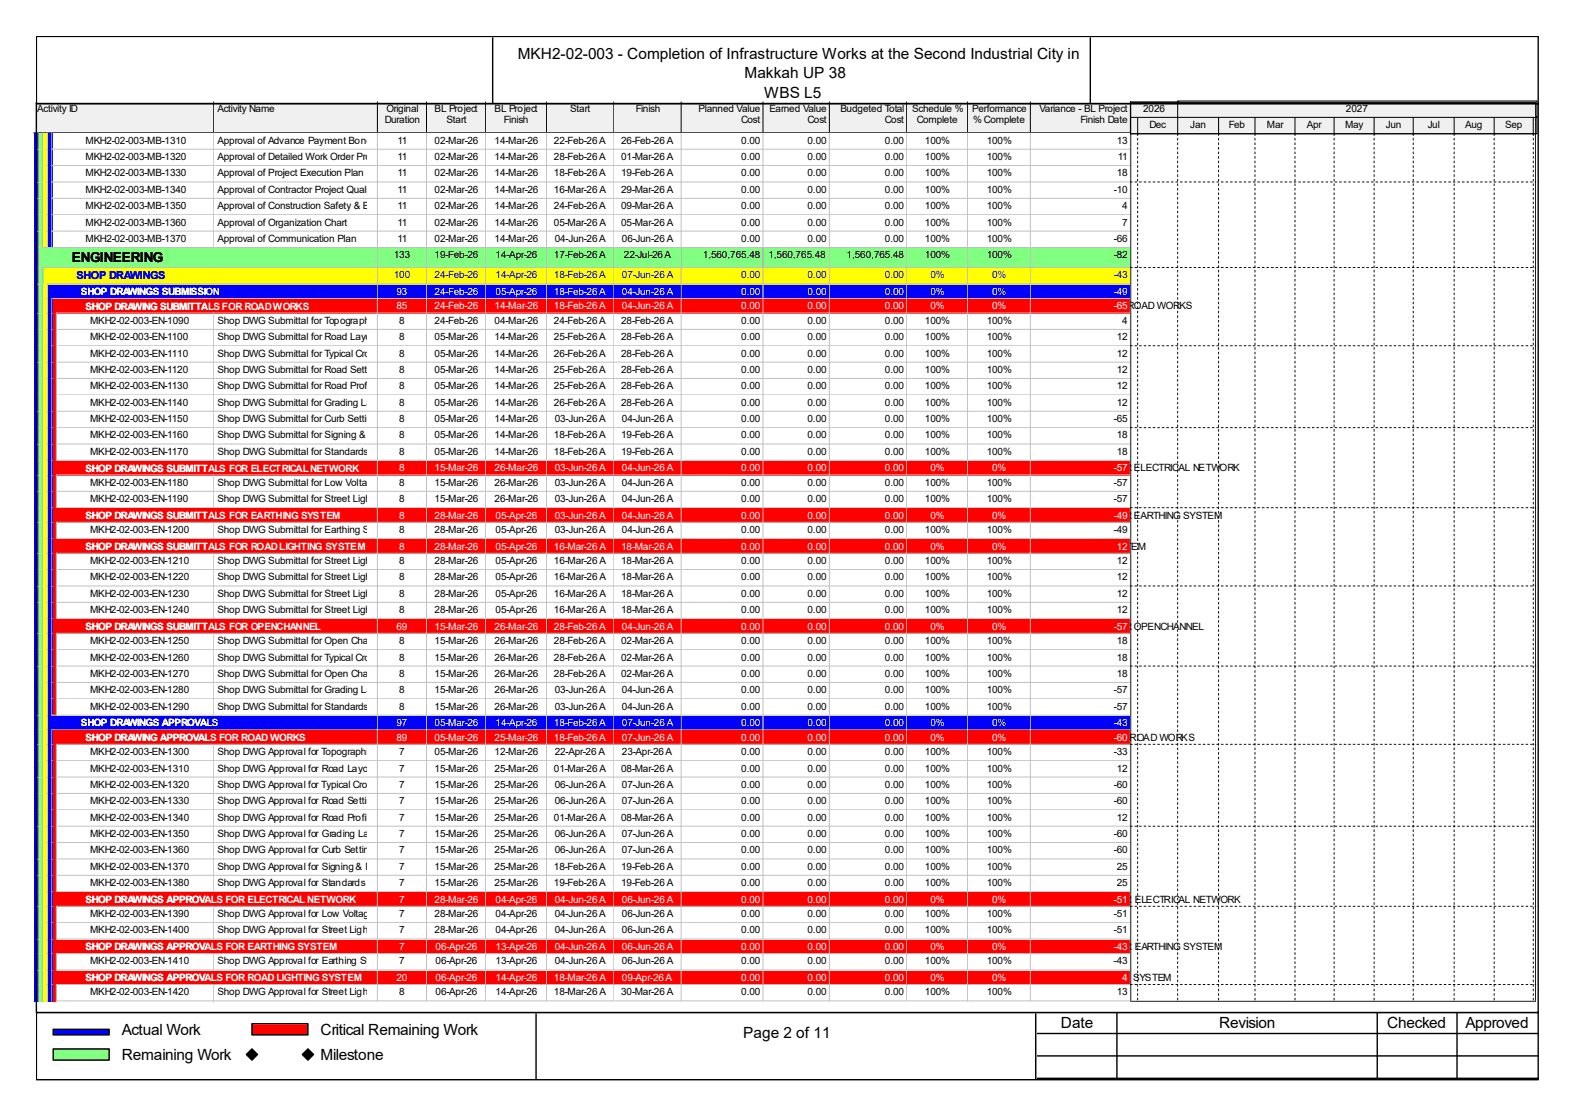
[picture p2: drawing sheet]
<svg xmlns="http://www.w3.org/2000/svg" width="297mm" height="210mm" viewBox="0 0 297 210" stroke-linecap="round" stroke-linejoin="round" font-family="sans-serif">
<defs><g id="words">
<g font-size="2.9">
<text x="97.6" y="11.1">MKH2-02-003 - Completion of Infrastructure Works at the Second Industrial City in</text>
<text x="140.3" y="14.8">Makkah UP 38</text>
<text x="144" y="18.5">WBS L5</text>
<text x="22.9" y="194.9">Actual Work</text>
<text x="60.4" y="194.9">Critical Remaining Work</text>
<text x="140.1" y="195.5">Page 2 of 11</text>
<text x="199.9" y="193.6">Date</text>
<text x="229.7" y="193.6">Revision</text>
<text x="261.4" y="193.6">Checked</text>
<text x="276.2" y="193.6">Approved</text>
<text x="22.9" y="199.7">Remaining Work</text>
<text x="60.4" y="199.7">Milestone</text>
</g>
<text font-size="2.6" x="13.5" y="49.4">ENGINEERING</text>
<text font-size="2.1" fill="#00f" x="14.4" y="52.6">SHOP DRAWINGS</text>
<g font-size="1.9">
<text x="7" y="21.1">Activity ID</text>
<text x="41" y="21.1">Activity Name</text>
<text x="72.5" y="23.1">Duration</text>
<text x="72.9" y="21.1">Original</text>
<text x="81.9" y="21.1">BL Project</text>
<text x="84.2" y="23.1">Start</text>
<text x="93.2" y="21.1">BL Project</text>
<text x="95" y="23.1">Finish</text>
<text x="107.4" y="21.1">Start</text>
<text x="119.8" y="21.1">Finish</text>
<text x="131.6" y="21.1">Planned Value</text>
<text x="139.7" y="23.1">Cost</text>
<text x="145" y="21.1">Earned Value</text>
<text x="152.2" y="23.1">Cost</text>
<text x="158.4" y="21.1">Budgeted Total</text>
<text x="166.8" y="23.1">Cost</text>
<text x="171.9" y="21.1">Schedule %</text>
<text x="172.8" y="23.1">Complete</text>
<text x="183.2" y="21.1">Performance</text>
<text x="183.4" y="23.1">% Complete</text>
<text x="195.9" y="21.1">Variance - BL Project</text>
<text x="203.6" y="23.1">Finish Date</text>
<text x="215.4" y="21.1">2026</text>
<text x="253.7" y="21.1">2027</text>
<text x="286.7" y="23.6">Oct</text>
<text x="16.1" y="27.1">MKH2-02-003-MB-1310</text>
<text x="41" y="27.1">Approval of Advance Payment Bond as per the Conditions of Contract.</text>
<text x="74.9" y="27.1">11</text>
<text x="81.9" y="27.1">02-Mar-26</text>
<text x="93.2" y="27.1">14-Mar-26</text>
<text x="104.4" y="27.1">22-Feb-26 A</text>
<text x="117.1" y="27.1">26-Feb-26 A</text>
<text x="139.7" y="27.1">0.00</text>
<text x="152.2" y="27.1">0.00</text>
<text x="166.8" y="27.1">0.00</text>
<text x="174.3" y="27.1">100%</text>
<text x="186" y="27.1">100%</text>
<text x="210.5" y="27.1">13</text>
<text x="216.6" y="24.1">Dec</text>
<text x="224.3" y="24.1">Jan</text>
<text x="231.6" y="24.1">Feb</text>
<text x="238.8" y="24.1">Mar</text>
<text x="246.3" y="24.1">Apr</text>
<text x="253.5" y="24.1">May</text>
<text x="261.2" y="24.1">Jun</text>
<text x="269.1" y="24.1">Jul</text>
<text x="276.1" y="24.1">Aug</text>
<text x="283.6" y="24.1">Sep</text>
<text x="16.1" y="30.1">MKH2-02-003-MB-1320</text>
<text x="16.1" y="33.2">MKH2-02-003-MB-1330</text>
<text x="41" y="30.1">Approval of Detailed Work Order Programme (Baseline)</text>
<text x="41" y="33.2">Approval of Project Execution Plan</text>
<text x="74.9" y="30.1">11</text>
<text x="74.9" y="33.2">11</text>
<text x="81.9" y="30.1">02-Mar-26</text>
<text x="81.9" y="33.2">02-Mar-26</text>
<text x="93.2" y="30.1">14-Mar-26</text>
<text x="93.2" y="33.2">14-Mar-26</text>
<text x="104.4" y="30.1">28-Feb-26 A</text>
<text x="104.4" y="33.2">18-Feb-26 A</text>
<text x="117.1" y="30.1">01-Mar-26 A</text>
<text x="117.1" y="33.2">19-Feb-26 A</text>
<text x="139.7" y="30.1">0.00</text>
<text x="139.7" y="33.2">0.00</text>
<text x="152.2" y="30.1">0.00</text>
<text x="152.2" y="33.2">0.00</text>
<text x="166.8" y="30.1">0.00</text>
<text x="166.8" y="33.2">0.00</text>
<text x="174.3" y="30.1">100%</text>
<text x="174.3" y="33.2">100%</text>
<text x="186" y="30.1">100%</text>
<text x="186" y="33.2">100%</text>
<text x="210.5" y="33.2">18</text>
<text x="210.7" y="30.1">11</text>
<text x="16.1" y="36.3">MKH2-02-003-MB-1340</text>
<text x="16.1" y="39.4">MKH2-02-003-MB-1350</text>
<text x="41" y="36.3">Approval of Contractor Project Quality Plan11</text>
<text x="41" y="39.4">Approval of Construction Safety &amp; Environmental Management Plan</text>
<text x="74.9" y="39.4">11</text>
<text x="81.9" y="36.3">02-Mar-26</text>
<text x="81.9" y="39.4">02-Mar-26</text>
<text x="93.2" y="36.3">14-Mar-26</text>
<text x="93.2" y="39.4">14-Mar-26</text>
<text x="104.4" y="36.3">16-Mar-26 A</text>
<text x="104.4" y="39.4">24-Feb-26 A</text>
<text x="117.1" y="36.3">29-Mar-26 A</text>
<text x="117.1" y="39.4">09-Mar-26 A</text>
<text x="139.7" y="36.3">0.00</text>
<text x="139.7" y="39.4">0.00</text>
<text x="152.2" y="36.3">0.00</text>
<text x="152.2" y="39.4">0.00</text>
<text x="166.8" y="36.3">0.00</text>
<text x="166.8" y="39.4">0.00</text>
<text x="174.3" y="36.3">100%</text>
<text x="174.3" y="39.4">100%</text>
<text x="186" y="36.3">100%</text>
<text x="186" y="39.4">100%</text>
<text x="209.9" y="36.3">-10</text>
<text x="211.5" y="39.4">4</text>
<text x="16.1" y="42.5">MKH2-02-003-MB-1360</text>
<text x="16.1" y="45.6">MKH2-02-003-MB-1370</text>
<text x="41" y="42.5">Approval of Organization Chart</text>
<text x="41" y="45.6">Approval of Communication Plan</text>
<text x="74.9" y="42.5">11</text>
<text x="74.9" y="45.6">11</text>
<text x="81.9" y="42.5">02-Mar-26</text>
<text x="81.9" y="45.6">02-Mar-26</text>
<text x="93.2" y="42.5">14-Mar-26</text>
<text x="93.2" y="45.6">14-Mar-26</text>
<text x="104.4" y="42.5">05-Mar-26 A</text>
<text x="104.6" y="45.6">04-Jun-26 A</text>
<text x="117.1" y="42.5">05-Mar-26 A</text>
<text x="117.2" y="45.6">06-Jun-26 A</text>
<text x="139.7" y="42.5">0.00</text>
<text x="139.7" y="45.6">0.00</text>
<text x="152.2" y="42.5">0.00</text>
<text x="152.2" y="45.6">0.00</text>
<text x="166.8" y="42.5">0.00</text>
<text x="166.8" y="45.6">0.00</text>
<text x="174.3" y="42.5">100%</text>
<text x="174.3" y="45.6">100%</text>
<text x="186" y="42.5">100%</text>
<text x="186" y="45.6">100%</text>
<text x="209.9" y="45.6">-66</text>
<text x="211.5" y="42.5">7</text>
<text x="74.2" y="48.6">133</text>
<text x="81.9" y="48.6">19-Feb-26</text>
<text x="93.4" y="48.6">14-Apr-26</text>
<text x="104.4" y="48.6">17-Feb-26 A</text>
<text x="117.6" y="48.6">22-Jul-26 A</text>
<text x="132.5" y="48.6">1,560,765.48</text>
<text x="144.8" y="48.6">1,560,765.48</text>
<text x="159.6" y="48.6">1,560,765.48</text>
<text x="174.3" y="48.6">100%</text>
<text x="186" y="48.6">100%</text>
<text x="209.9" y="48.6">-82</text>
<text x="172.3" y="58.3">04-Jun-26 A, SHOP DRAWING SUBMITTALS FOR ROAD WORKS</text>
<text x="17" y="61">MKH2-02-003-EN-1090</text>
<text x="17" y="64.1">MKH2-02-003-EN-1100</text>
<text x="41" y="61">Shop DWG Submittal for Topographic Survey</text>
<text x="41" y="64.1">Shop DWG Submittal for Road Layout Plan8</text>
<text x="75.2" y="61">8</text>
<text x="81.9" y="61">24-Feb-26</text>
<text x="81.9" y="64.1">05-Mar-26</text>
<text x="93.2" y="61">04-Mar-26</text>
<text x="93.2" y="64.1">14-Mar-26</text>
<text x="104.4" y="61">24-Feb-26 A</text>
<text x="104.4" y="64.1">25-Feb-26 A</text>
<text x="117.1" y="61">28-Feb-26 A</text>
<text x="117.1" y="64.1">28-Feb-26 A</text>
<text x="139.7" y="61">0.00</text>
<text x="139.7" y="64.1">0.00</text>
<text x="152.2" y="61">0.00</text>
<text x="152.2" y="64.1">0.00</text>
<text x="166.8" y="61">0.00</text>
<text x="166.8" y="64.1">0.00</text>
<text x="174.3" y="61">100%</text>
<text x="174.3" y="64.1">100%</text>
<text x="186" y="61">100%</text>
<text x="186" y="64.1">100%</text>
<text x="210.5" y="64.1">12</text>
<text x="211.5" y="61">4</text>
<text x="17" y="67.2">MKH2-02-003-EN-1110</text>
<text x="17" y="70.2">MKH2-02-003-EN-1120</text>
<text x="41" y="67.2">Shop DWG Submittal for Typical Cross Section</text>
<text x="41" y="70.2">Shop DWG Submittal for Road Setting Out8</text>
<text x="75.2" y="67.2">8</text>
<text x="81.9" y="67.2">05-Mar-26</text>
<text x="81.9" y="70.2">05-Mar-26</text>
<text x="93.2" y="67.2">14-Mar-26</text>
<text x="93.2" y="70.2">14-Mar-26</text>
<text x="104.4" y="67.2">26-Feb-26 A</text>
<text x="104.4" y="70.2">25-Feb-26 A</text>
<text x="117.1" y="67.2">28-Feb-26 A</text>
<text x="117.1" y="70.2">28-Feb-26 A</text>
<text x="139.7" y="67.2">0.00</text>
<text x="139.7" y="70.2">0.00</text>
<text x="152.2" y="67.2">0.00</text>
<text x="152.2" y="70.2">0.00</text>
<text x="166.8" y="67.2">0.00</text>
<text x="166.8" y="70.2">0.00</text>
<text x="174.3" y="67.2">100%</text>
<text x="174.3" y="70.2">100%</text>
<text x="186" y="67.2">100%</text>
<text x="186" y="70.2">100%</text>
<text x="210.5" y="67.2">12</text>
<text x="210.5" y="70.2">12</text>
<text x="17" y="73.3">MKH2-02-003-EN-1130</text>
<text x="17" y="76.4">MKH2-02-003-EN-1140</text>
<text x="41" y="73.3">Shop DWG Submittal for Road Profiles</text>
<text x="41" y="76.4">Shop DWG Submittal for Grading Layout Plan</text>
<text x="75.2" y="73.3">8</text>
<text x="75.2" y="76.4">8</text>
<text x="81.9" y="73.3">05-Mar-26</text>
<text x="81.9" y="76.4">05-Mar-26</text>
<text x="93.2" y="73.3">14-Mar-26</text>
<text x="93.2" y="76.4">14-Mar-26</text>
<text x="104.4" y="73.3">25-Feb-26 A</text>
<text x="104.4" y="76.4">26-Feb-26 A</text>
<text x="117.1" y="73.3">28-Feb-26 A</text>
<text x="117.1" y="76.4">28-Feb-26 A</text>
<text x="139.7" y="73.3">0.00</text>
<text x="139.7" y="76.4">0.00</text>
<text x="152.2" y="73.3">0.00</text>
<text x="152.2" y="76.4">0.00</text>
<text x="166.8" y="73.3">0.00</text>
<text x="166.8" y="76.4">0.00</text>
<text x="174.3" y="73.3">100%</text>
<text x="174.3" y="76.4">100%</text>
<text x="186" y="73.3">100%</text>
<text x="186" y="76.4">100%</text>
<text x="210.5" y="73.3">12</text>
<text x="210.5" y="76.4">12</text>
<text x="17" y="79.5">MKH2-02-003-EN-1150</text>
<text x="17" y="82.6">MKH2-02-003-EN-1160</text>
<text x="41" y="79.5">Shop DWG Submittal for Curb Setting Out Points</text>
<text x="41" y="82.6">Shop DWG Submittal for Signing &amp; Marking Layout Plan</text>
<text x="75.2" y="79.5">8</text>
<text x="75.2" y="82.6">8</text>
<text x="81.9" y="79.5">05-Mar-26</text>
<text x="81.9" y="82.6">05-Mar-26</text>
<text x="93.2" y="79.5">14-Mar-26</text>
<text x="93.2" y="82.6">14-Mar-26</text>
<text x="104.4" y="82.6">18-Feb-26 A</text>
<text x="104.6" y="79.5">03-Jun-26 A</text>
<text x="117.1" y="82.6">19-Feb-26 A</text>
<text x="117.2" y="79.5">04-Jun-26 A</text>
<text x="139.7" y="79.5">0.00</text>
<text x="139.7" y="82.6">0.00</text>
<text x="152.2" y="79.5">0.00</text>
<text x="152.2" y="82.6">0.00</text>
<text x="166.8" y="79.5">0.00</text>
<text x="166.8" y="82.6">0.00</text>
<text x="174.3" y="79.5">100%</text>
<text x="174.3" y="82.6">100%</text>
<text x="186" y="79.5">100%</text>
<text x="186" y="82.6">100%</text>
<text x="209.9" y="79.5">-65</text>
<text x="210.5" y="82.6">18</text>
<text x="17" y="85.7">MKH2-02-003-EN-1170</text>
<text x="41" y="85.7">Shop DWG Submittal for Standards Details8</text>
<text x="81.9" y="85.7">05-Mar-26</text>
<text x="93.2" y="85.7">14-Mar-26</text>
<text x="104.4" y="85.7">18-Feb-26 A</text>
<text x="117.1" y="85.7">19-Feb-26 A</text>
<text x="139.7" y="85.7">0.00</text>
<text x="152.2" y="85.7">0.00</text>
<text x="166.8" y="85.7">0.00</text>
<text x="172.3" y="88.8">04-Jun-26 A, SHOP DRAWINGS SUBMITTALS FOR ELECTRICAL NETWORK</text>
<text x="174.3" y="85.7">100%</text>
<text x="186" y="85.7">100%</text>
<text x="210.5" y="85.7">18</text>
<text x="17" y="91.5">MKH2-02-003-EN-1180</text>
<text x="17" y="94.6">MKH2-02-003-EN-1190</text>
<text x="41" y="91.5">Shop DWG Submittal for Low Voltage Network</text>
<text x="41" y="94.6">Shop DWG Submittal for Street Lighting</text>
<text x="75.2" y="91.5">8</text>
<text x="75.2" y="94.6">8</text>
<text x="81.9" y="91.5">15-Mar-26</text>
<text x="81.9" y="94.6">15-Mar-26</text>
<text x="93.2" y="91.5">26-Mar-26</text>
<text x="93.2" y="94.6">26-Mar-26</text>
<text x="104.6" y="91.5">03-Jun-26 A</text>
<text x="104.6" y="94.6">03-Jun-26 A</text>
<text x="117.2" y="91.5">04-Jun-26 A</text>
<text x="117.2" y="94.6">04-Jun-26 A</text>
<text x="139.7" y="91.5">0.00</text>
<text x="139.7" y="94.6">0.00</text>
<text x="152.2" y="91.5">0.00</text>
<text x="152.2" y="94.6">0.00</text>
<text x="166.8" y="91.5">0.00</text>
<text x="166.8" y="94.6">0.00</text>
<text x="174.3" y="91.5">100%</text>
<text x="174.3" y="94.6">100%</text>
<text x="186" y="91.5">100%</text>
<text x="186" y="94.6">100%</text>
<text x="209.9" y="91.5">-57</text>
<text x="209.9" y="94.6">-57</text>
<text x="17" y="100.4">MKH2-02-003-EN-1200</text>
<text x="41" y="100.4">Shop DWG Submittal for Earthing System 8</text>
<text x="81.9" y="100.4">28-Mar-26</text>
<text x="93.4" y="100.4">05-Apr-26</text>
<text x="104.6" y="100.4">03-Jun-26 A</text>
<text x="117.2" y="100.4">04-Jun-26 A</text>
<text x="139.7" y="100.4">0.00</text>
<text x="152.2" y="100.4">0.00</text>
<text x="166.8" y="100.4">0.00</text>
<text x="172.3" y="97.7">04-Jun-26 A, SHOP DRAWINGS SUBMITTALS FOR EARTHING SYSTEM</text>
<text x="174.3" y="100.4">100%</text>
<text x="186" y="100.4">100%</text>
<text x="209.9" y="100.4">-49</text>
<text x="17" y="106.3">MKH2-02-003-EN-1210</text>
<text x="41" y="106.3">Shop DWG Submittal for Street Lighting General Arrangement</text>
<text x="75.2" y="106.3">8</text>
<text x="81.9" y="106.3">28-Mar-26</text>
<text x="93.4" y="106.3">05-Apr-26</text>
<text x="104.4" y="106.3">16-Mar-26 A</text>
<text x="117.1" y="106.3">18-Mar-26 A</text>
<text x="139.7" y="106.3">0.00</text>
<text x="152.2" y="106.3">0.00</text>
<text x="153" y="103.5">18-Mar-26 A, SHOP DRAWINGS SUBMITTALS FOR ROAD LIGHTING SYSTEM</text>
<text x="166.8" y="106.3">0.00</text>
<text x="174.3" y="106.3">100%</text>
<text x="186" y="106.3">100%</text>
<text x="210.5" y="106.3">12</text>
<text x="17" y="109.3">MKH2-02-003-EN-1220</text>
<text x="17" y="112.4">MKH2-02-003-EN-1230</text>
<text x="41" y="109.3">Shop DWG Submittal for Street Lighting Network Layout</text>
<text x="41" y="112.4">Shop DWG Submittal for Street Lighting Details</text>
<text x="75.2" y="109.3">8</text>
<text x="75.2" y="112.4">8</text>
<text x="81.9" y="109.3">28-Mar-26</text>
<text x="81.9" y="112.4">28-Mar-26</text>
<text x="93.4" y="109.3">05-Apr-26</text>
<text x="93.4" y="112.4">05-Apr-26</text>
<text x="104.4" y="109.3">16-Mar-26 A</text>
<text x="104.4" y="112.4">16-Mar-26 A</text>
<text x="117.1" y="109.3">18-Mar-26 A</text>
<text x="117.1" y="112.4">18-Mar-26 A</text>
<text x="139.7" y="109.3">0.00</text>
<text x="139.7" y="112.4">0.00</text>
<text x="152.2" y="109.3">0.00</text>
<text x="152.2" y="112.4">0.00</text>
<text x="166.8" y="109.3">0.00</text>
<text x="166.8" y="112.4">0.00</text>
<text x="174.3" y="109.3">100%</text>
<text x="174.3" y="112.4">100%</text>
<text x="186" y="109.3">100%</text>
<text x="186" y="112.4">100%</text>
<text x="210.5" y="109.3">12</text>
<text x="210.5" y="112.4">12</text>
<text x="17" y="115.5">MKH2-02-003-EN-1240</text>
<text x="41" y="115.5">Shop DWG Submittal for Street Lighting Single Line Diagram</text>
<text x="75.2" y="115.5">8</text>
<text x="81.9" y="115.5">28-Mar-26</text>
<text x="93.4" y="115.5">05-Apr-26</text>
<text x="104.4" y="115.5">16-Mar-26 A</text>
<text x="117.1" y="115.5">18-Mar-26 A</text>
<text x="139.7" y="115.5">0.00</text>
<text x="152.2" y="115.5">0.00</text>
<text x="166.8" y="115.5">0.00</text>
<text x="172.3" y="118.6">04-Jun-26 A, SHOP DRAWINGS SUBMITTALS FOR OPENCHANNEL</text>
<text x="174.3" y="115.5">100%</text>
<text x="186" y="115.5">100%</text>
<text x="210.5" y="115.5">12</text>
<text x="17" y="121.3">MKH2-02-003-EN-1250</text>
<text x="17" y="124.4">MKH2-02-003-EN-1260</text>
<text x="41" y="121.3">Shop DWG Submittal for Open Channel Layout Plan</text>
<text x="41" y="124.4">Shop DWG Submittal for Typical Cross Section</text>
<text x="75.2" y="121.3">8</text>
<text x="75.2" y="124.4">8</text>
<text x="81.9" y="121.3">15-Mar-26</text>
<text x="81.9" y="124.4">15-Mar-26</text>
<text x="93.2" y="121.3">26-Mar-26</text>
<text x="93.2" y="124.4">26-Mar-26</text>
<text x="104.4" y="121.3">28-Feb-26 A</text>
<text x="104.4" y="124.4">28-Feb-26 A</text>
<text x="117.1" y="121.3">02-Mar-26 A</text>
<text x="117.1" y="124.4">02-Mar-26 A</text>
<text x="139.7" y="121.3">0.00</text>
<text x="139.7" y="124.4">0.00</text>
<text x="152.2" y="121.3">0.00</text>
<text x="152.2" y="124.4">0.00</text>
<text x="166.8" y="121.3">0.00</text>
<text x="166.8" y="124.4">0.00</text>
<text x="174.3" y="121.3">100%</text>
<text x="174.3" y="124.4">100%</text>
<text x="186" y="121.3">100%</text>
<text x="186" y="124.4">100%</text>
<text x="210.5" y="121.3">18</text>
<text x="210.5" y="124.4">18</text>
<text x="17" y="127.5">MKH2-02-003-EN-1270</text>
<text x="17" y="130.6">MKH2-02-003-EN-1280</text>
<text x="41" y="127.5">Shop DWG Submittal for Open Channel Profiles</text>
<text x="41" y="130.6">Shop DWG Submittal for Grading Layout Plan</text>
<text x="75.2" y="127.5">8</text>
<text x="75.2" y="130.6">8</text>
<text x="81.9" y="127.5">15-Mar-26</text>
<text x="81.9" y="130.6">15-Mar-26</text>
<text x="93.2" y="127.5">26-Mar-26</text>
<text x="93.2" y="130.6">26-Mar-26</text>
<text x="104.4" y="127.5">28-Feb-26 A</text>
<text x="104.6" y="130.6">03-Jun-26 A</text>
<text x="117.1" y="127.5">02-Mar-26 A</text>
<text x="117.2" y="130.6">04-Jun-26 A</text>
<text x="139.7" y="127.5">0.00</text>
<text x="139.7" y="130.6">0.00</text>
<text x="152.2" y="127.5">0.00</text>
<text x="152.2" y="130.6">0.00</text>
<text x="166.8" y="127.5">0.00</text>
<text x="166.8" y="130.6">0.00</text>
<text x="174.3" y="127.5">100%</text>
<text x="174.3" y="130.6">100%</text>
<text x="186" y="127.5">100%</text>
<text x="186" y="130.6">100%</text>
<text x="209.9" y="130.6">-57</text>
<text x="210.5" y="127.5">18</text>
<text x="17" y="133.6">MKH2-02-003-EN-1290</text>
<text x="41" y="133.6">Shop DWG Submittal for Standards Details8</text>
<text x="81.9" y="133.6">15-Mar-26</text>
<text x="93.2" y="133.6">26-Mar-26</text>
<text x="104.6" y="133.6">03-Jun-26 A</text>
<text x="117.2" y="133.6">04-Jun-26 A</text>
<text x="139.7" y="133.6">0.00</text>
<text x="152.2" y="133.6">0.00</text>
<text x="166.8" y="133.6">0.00</text>
<text x="174.3" y="133.6">100%</text>
<text x="186" y="133.6">100%</text>
<text x="209.9" y="133.6">-57</text>
<text x="17" y="142.2">MKH2-02-003-EN-1300</text>
<text x="41" y="142.2">Shop DWG Approval for Topographic Survey</text>
<text x="75.2" y="142.2">7</text>
<text x="81.9" y="142.2">05-Mar-26</text>
<text x="93.2" y="142.2">12-Mar-26</text>
<text x="104.6" y="142.2">22-Apr-26 A</text>
<text x="117.2" y="142.2">23-Apr-26 A</text>
<text x="139.7" y="142.2">0.00</text>
<text x="152.2" y="142.2">0.00</text>
<text x="166.8" y="142.2">0.00</text>
<text x="172.9" y="139.5">07-Jun-26 A, SHOP DRAWING APPROVALS FOR ROAD WORKS</text>
<text x="174.3" y="142.2">100%</text>
<text x="186" y="142.2">100%</text>
<text x="209.9" y="142.2">-33</text>
<text x="17" y="145.3">MKH2-02-003-EN-1310</text>
<text x="17" y="148.4">MKH2-02-003-EN-1320</text>
<text x="41" y="145.3">Shop DWG Approval for Road Layout Plan7</text>
<text x="41" y="148.4">Shop DWG Approval for Typical Cross Section</text>
<text x="75.2" y="148.4">7</text>
<text x="81.9" y="145.3">15-Mar-26</text>
<text x="81.9" y="148.4">15-Mar-26</text>
<text x="93.2" y="145.3">25-Mar-26</text>
<text x="93.2" y="148.4">25-Mar-26</text>
<text x="104.4" y="145.3">01-Mar-26 A</text>
<text x="104.6" y="148.4">06-Jun-26 A</text>
<text x="117.1" y="145.3">08-Mar-26 A</text>
<text x="117.2" y="148.4">07-Jun-26 A</text>
<text x="139.7" y="145.3">0.00</text>
<text x="139.7" y="148.4">0.00</text>
<text x="152.2" y="145.3">0.00</text>
<text x="152.2" y="148.4">0.00</text>
<text x="166.8" y="145.3">0.00</text>
<text x="166.8" y="148.4">0.00</text>
<text x="174.3" y="145.3">100%</text>
<text x="174.3" y="148.4">100%</text>
<text x="186" y="145.3">100%</text>
<text x="186" y="148.4">100%</text>
<text x="209.9" y="148.4">-60</text>
<text x="210.5" y="145.3">12</text>
<text x="17" y="151.5">MKH2-02-003-EN-1330</text>
<text x="17" y="154.6">MKH2-02-003-EN-1340</text>
<text x="41" y="151.5">Shop DWG Approval for Road Setting Out 7</text>
<text x="41" y="154.6">Shop DWG Approval for Road Profiles</text>
<text x="75.2" y="154.6">7</text>
<text x="81.9" y="151.5">15-Mar-26</text>
<text x="81.9" y="154.6">15-Mar-26</text>
<text x="93.2" y="151.5">25-Mar-26</text>
<text x="93.2" y="154.6">25-Mar-26</text>
<text x="104.4" y="154.6">01-Mar-26 A</text>
<text x="104.6" y="151.5">06-Jun-26 A</text>
<text x="117.1" y="154.6">08-Mar-26 A</text>
<text x="117.2" y="151.5">07-Jun-26 A</text>
<text x="139.7" y="151.5">0.00</text>
<text x="139.7" y="154.6">0.00</text>
<text x="152.2" y="151.5">0.00</text>
<text x="152.2" y="154.6">0.00</text>
<text x="166.8" y="151.5">0.00</text>
<text x="166.8" y="154.6">0.00</text>
<text x="174.3" y="151.5">100%</text>
<text x="174.3" y="154.6">100%</text>
<text x="186" y="151.5">100%</text>
<text x="186" y="154.6">100%</text>
<text x="209.9" y="151.5">-60</text>
<text x="210.5" y="154.6">12</text>
<text x="17" y="157.6">MKH2-02-003-EN-1350</text>
<text x="17" y="160.7">MKH2-02-003-EN-1360</text>
<text x="41" y="157.6">Shop DWG Approval for Grading Layout Plan</text>
<text x="41" y="160.7">Shop DWG Approval for Curb Setting Out Points</text>
<text x="75.2" y="157.6">7</text>
<text x="75.2" y="160.7">7</text>
<text x="81.9" y="157.6">15-Mar-26</text>
<text x="81.9" y="160.7">15-Mar-26</text>
<text x="93.2" y="157.6">25-Mar-26</text>
<text x="93.2" y="160.7">25-Mar-26</text>
<text x="104.6" y="157.6">06-Jun-26 A</text>
<text x="104.6" y="160.7">06-Jun-26 A</text>
<text x="117.2" y="157.6">07-Jun-26 A</text>
<text x="117.2" y="160.7">07-Jun-26 A</text>
<text x="139.7" y="157.6">0.00</text>
<text x="139.7" y="160.7">0.00</text>
<text x="152.2" y="157.6">0.00</text>
<text x="152.2" y="160.7">0.00</text>
<text x="166.8" y="157.6">0.00</text>
<text x="166.8" y="160.7">0.00</text>
<text x="174.3" y="157.6">100%</text>
<text x="174.3" y="160.7">100%</text>
<text x="186" y="157.6">100%</text>
<text x="186" y="160.7">100%</text>
<text x="209.9" y="157.6">-60</text>
<text x="209.9" y="160.7">-60</text>
<text x="17" y="163.8">MKH2-02-003-EN-1370</text>
<text x="17" y="166.9">MKH2-02-003-EN-1380</text>
<text x="41" y="163.8">Shop DWG Approval for Signing &amp; Marking Layout Plan</text>
<text x="41" y="166.9">Shop DWG Approval for Standards Details 7</text>
<text x="75.2" y="163.8">7</text>
<text x="81.9" y="163.8">15-Mar-26</text>
<text x="81.9" y="166.9">15-Mar-26</text>
<text x="93.2" y="163.8">25-Mar-26</text>
<text x="93.2" y="166.9">25-Mar-26</text>
<text x="104.4" y="163.8">18-Feb-26 A</text>
<text x="104.4" y="166.9">19-Feb-26 A</text>
<text x="117.1" y="163.8">19-Feb-26 A</text>
<text x="117.1" y="166.9">19-Feb-26 A</text>
<text x="139.7" y="163.8">0.00</text>
<text x="139.7" y="166.9">0.00</text>
<text x="152.2" y="163.8">0.00</text>
<text x="152.2" y="166.9">0.00</text>
<text x="166.8" y="163.8">0.00</text>
<text x="166.8" y="166.9">0.00</text>
<text x="174.3" y="163.8">100%</text>
<text x="174.3" y="166.9">100%</text>
<text x="186" y="163.8">100%</text>
<text x="186" y="166.9">100%</text>
<text x="210.5" y="163.8">25</text>
<text x="210.5" y="166.9">25</text>
<text x="17" y="172.7">MKH2-02-003-EN-1390</text>
<text x="41" y="172.7">Shop DWG Approval for Low Voltage Network</text>
<text x="75.2" y="172.7">7</text>
<text x="81.9" y="172.7">28-Mar-26</text>
<text x="93.4" y="172.7">04-Apr-26</text>
<text x="104.6" y="172.7">04-Jun-26 A</text>
<text x="117.2" y="172.7">06-Jun-26 A</text>
<text x="139.7" y="172.7">0.00</text>
<text x="152.2" y="172.7">0.00</text>
<text x="166.8" y="172.7">0.00</text>
<text x="172.6" y="170">06-Jun-26 A, SHOP DRAWINGS APPROVALS FOR ELECTRICAL NETWORK</text>
<text x="174.3" y="172.7">100%</text>
<text x="186" y="172.7">100%</text>
<text x="209.9" y="172.7">-51</text>
<text x="17" y="175.8">MKH2-02-003-EN-1400</text>
<text x="41" y="175.8">Shop DWG Approval for Street Lighting</text>
<text x="75.2" y="175.8">7</text>
<text x="81.9" y="175.8">28-Mar-26</text>
<text x="93.4" y="175.8">04-Apr-26</text>
<text x="104.6" y="175.8">04-Jun-26 A</text>
<text x="117.2" y="175.8">06-Jun-26 A</text>
<text x="139.7" y="175.8">0.00</text>
<text x="152.2" y="175.8">0.00</text>
<text x="166.8" y="175.8">0.00</text>
<text x="172.6" y="178.9">06-Jun-26 A, SHOP DRAWINGS APPROVALS FOR EARTHING SYSTEM</text>
<text x="174.3" y="175.8">100%</text>
<text x="186" y="175.8">100%</text>
<text x="209.9" y="175.8">-51</text>
<text x="17" y="181.7">MKH2-02-003-EN-1410</text>
<text x="41" y="181.7">Shop DWG Approval for Earthing System</text>
<text x="75.2" y="181.7">7</text>
<text x="82.1" y="181.7">06-Apr-26</text>
<text x="93.4" y="181.7">13-Apr-26</text>
<text x="104.6" y="181.7">04-Jun-26 A</text>
<text x="117.2" y="181.7">06-Jun-26 A</text>
<text x="139.7" y="181.7">0.00</text>
<text x="152.2" y="181.7">0.00</text>
<text x="158.5" y="184.7">09-Apr-26 A, SHOP DRAWINGS APPROVALS FOR ROAD LIGHTING SYSTEM</text>
<text x="166.8" y="181.7">0.00</text>
<text x="174.3" y="181.7">100%</text>
<text x="186" y="181.7">100%</text>
<text x="209.9" y="181.7">-43</text>
<text x="17" y="187.5">MKH2-02-003-EN-1420</text>
<text x="41" y="187.5">Shop DWG Approval for Street Lighting General Arrangement</text>
<text x="75.2" y="187.5">8</text>
<text x="82.1" y="187.5">06-Apr-26</text>
<text x="93.4" y="187.5">14-Apr-26</text>
<text x="104.4" y="187.5">18-Mar-26 A</text>
<text x="117.1" y="187.5">30-Mar-26 A</text>
<text x="139.7" y="187.5">0.00</text>
<text x="152.2" y="187.5">0.00</text>
<text x="166.8" y="187.5">0.00</text>
<text x="174.3" y="187.5">100%</text>
<text x="186" y="187.5">100%</text>
<text x="210.5" y="187.5">13</text>
</g>
<g font-size="1.9" fill="#00f">
<text x="74.2" y="52.4">100</text>
<text x="81.9" y="52.4">24-Feb-26</text>
<text x="93.4" y="52.4">14-Apr-26</text>
<text x="104.4" y="52.4">18-Feb-26 A</text>
<text x="117.2" y="52.4">07-Jun-26 A</text>
<text x="139.7" y="52.4">0.00</text>
<text x="152.2" y="52.4">0.00</text>
<text x="166.8" y="52.4">0.00</text>
<text x="175.3" y="52.4">0%</text>
<text x="187" y="52.4">0%</text>
<text x="209.9" y="52.4">-43</text>
</g>
<g font-size="1.9" fill="#fff">
<text x="15.2" y="55.6">SHOP DRAWINGS SUBMISSION</text>
<text x="16.1" y="58.3">SHOP DRAWING SUBMITTALS FOR ROAD WORKS</text>
<text x="74.7" y="55.5">93</text>
<text x="74.7" y="58.3">85</text>
<text x="81.9" y="55.5">24-Feb-26</text>
<text x="81.9" y="58.3">24-Feb-26</text>
<text x="93.2" y="58.3">14-Mar-26</text>
<text x="93.4" y="55.5">05-Apr-26</text>
<text x="104.4" y="55.5">18-Feb-26 A</text>
<text x="104.4" y="58.3">18-Feb-26 A</text>
<text x="117.2" y="55.5">04-Jun-26 A</text>
<text x="117.2" y="58.3">04-Jun-26 A</text>
<text x="139.7" y="55.5">0.00</text>
<text x="139.7" y="58.3">0.00</text>
<text x="152.2" y="55.5">0.00</text>
<text x="152.2" y="58.3">0.00</text>
<text x="166.8" y="55.5">0.00</text>
<text x="166.8" y="58.3">0.00</text>
<text x="175.3" y="55.5">0%</text>
<text x="175.3" y="58.3">0%</text>
<text x="187" y="55.5">0%</text>
<text x="187" y="58.3">0%</text>
<text x="209.9" y="55.5">-49</text>
<text x="209.9" y="58.3">-65</text>
<text x="16.1" y="88.9">SHOP DRAWINGS SUBMITTALS FOR ELECTRICAL NETWORK</text>
<text x="75.2" y="88.8">8</text>
<text x="81.9" y="88.8">15-Mar-26</text>
<text x="93.2" y="88.8">26-Mar-26</text>
<text x="104.6" y="88.8">03-Jun-26 A</text>
<text x="117.2" y="88.8">04-Jun-26 A</text>
<text x="139.7" y="88.8">0.00</text>
<text x="152.2" y="88.8">0.00</text>
<text x="166.8" y="88.8">0.00</text>
<text x="175.3" y="88.8">0%</text>
<text x="187" y="88.8">0%</text>
<text x="209.9" y="88.8">-57</text>
<text x="16.1" y="97.7">SHOP DRAWINGS SUBMITTALS FOR EARTHING SYSTEM</text>
<text x="75.2" y="97.7">8</text>
<text x="81.9" y="97.7">28-Mar-26</text>
<text x="93.4" y="97.7">05-Apr-26</text>
<text x="104.6" y="97.7">03-Jun-26 A</text>
<text x="117.2" y="97.7">04-Jun-26 A</text>
<text x="139.7" y="97.7">0.00</text>
<text x="152.2" y="97.7">0.00</text>
<text x="166.8" y="97.7">0.00</text>
<text x="175.3" y="97.7">0%</text>
<text x="187" y="97.7">0%</text>
<text x="209.9" y="97.7">-49</text>
<text x="16.1" y="103.6">SHOP DRAWINGS SUBMITTALS FOR ROAD LIGHTING SYSTEM</text>
<text x="75.2" y="103.5">8</text>
<text x="81.9" y="103.5">28-Mar-26</text>
<text x="93.4" y="103.5">05-Apr-26</text>
<text x="104.4" y="103.5">16-Mar-26 A</text>
<text x="117.1" y="103.5">18-Mar-26 A</text>
<text x="139.7" y="103.5">0.00</text>
<text x="152.2" y="103.5">0.00</text>
<text x="166.8" y="103.5">0.00</text>
<text x="175.3" y="103.5">0%</text>
<text x="187" y="103.5">0%</text>
<text x="210.5" y="103.5">12</text>
<text x="16.1" y="118.7">SHOP DRAWINGS SUBMITTALS FOR OPENCHANNEL</text>
<text x="74.7" y="118.6">69</text>
<text x="81.9" y="118.6">15-Mar-26</text>
<text x="93.2" y="118.6">26-Mar-26</text>
<text x="104.4" y="118.6">28-Feb-26 A</text>
<text x="117.2" y="118.6">04-Jun-26 A</text>
<text x="139.7" y="118.6">0.00</text>
<text x="152.2" y="118.6">0.00</text>
<text x="166.8" y="118.6">0.00</text>
<text x="175.3" y="118.6">0%</text>
<text x="187" y="118.6">0%</text>
<text x="209.9" y="118.6">-57</text>
<text x="15.2" y="136.8">SHOP DRAWINGS APPROVALS</text>
<text x="74.7" y="136.7">97</text>
<text x="81.9" y="136.7">05-Mar-26</text>
<text x="93.4" y="136.7">14-Apr-26</text>
<text x="104.4" y="136.7">18-Feb-26 A</text>
<text x="117.2" y="136.7">07-Jun-26 A</text>
<text x="139.7" y="136.7">0.00</text>
<text x="152.2" y="136.7">0.00</text>
<text x="166.8" y="136.7">0.00</text>
<text x="175.3" y="136.7">0%</text>
<text x="187" y="136.7">0%</text>
<text x="209.9" y="136.7">-43</text>
<text x="16.1" y="139.6">SHOP DRAWING APPROVALS FOR ROAD WORKS</text>
<text x="74.7" y="139.5">89</text>
<text x="81.9" y="139.5">05-Mar-26</text>
<text x="93.2" y="139.5">25-Mar-26</text>
<text x="104.4" y="139.5">18-Feb-26 A</text>
<text x="117.2" y="139.5">07-Jun-26 A</text>
<text x="139.7" y="139.5">0.00</text>
<text x="152.2" y="139.5">0.00</text>
<text x="166.8" y="139.5">0.00</text>
<text x="175.3" y="139.5">0%</text>
<text x="187" y="139.5">0%</text>
<text x="209.9" y="139.5">-60</text>
<text x="16.1" y="170.1">SHOP DRAWINGS APPROVALS FOR ELECTRICAL NETWORK</text>
<text x="75.2" y="170">7</text>
<text x="81.9" y="170">28-Mar-26</text>
<text x="93.4" y="170">04-Apr-26</text>
<text x="104.6" y="170">04-Jun-26 A</text>
<text x="117.2" y="170">06-Jun-26 A</text>
<text x="139.7" y="170">0.00</text>
<text x="152.2" y="170">0.00</text>
<text x="166.8" y="170">0.00</text>
<text x="175.3" y="170">0%</text>
<text x="187" y="170">0%</text>
<text x="209.9" y="170">-51</text>
<text x="16.1" y="179">SHOP DRAWINGS APPROVALS FOR EARTHING SYSTEM</text>
<text x="75.2" y="178.9">7</text>
<text x="82.1" y="178.9">06-Apr-26</text>
<text x="93.4" y="178.9">13-Apr-26</text>
<text x="104.6" y="178.9">04-Jun-26 A</text>
<text x="117.2" y="178.9">06-Jun-26 A</text>
<text x="139.7" y="178.9">0.00</text>
<text x="152.2" y="178.9">0.00</text>
<text x="166.8" y="178.9">0.00</text>
<text x="175.3" y="178.9">0%</text>
<text x="187" y="178.9">0%</text>
<text x="209.9" y="178.9">-43</text>
<text x="16.1" y="184.8">SHOP DRAWINGS APPROVALS FOR ROAD LIGHTING SYSTEM</text>
<text x="74.7" y="184.7">20</text>
<text x="82.1" y="184.7">06-Apr-26</text>
<text x="93.4" y="184.7">14-Apr-26</text>
<text x="104.4" y="184.7">18-Mar-26 A</text>
<text x="117.2" y="184.7">09-Apr-26 A</text>
<text x="139.7" y="184.7">0.00</text>
<text x="152.2" y="184.7">0.00</text>
<text x="166.8" y="184.7">0.00</text>
<text x="175.3" y="184.7">0%</text>
<text x="187" y="184.7">0%</text>
<text x="211.5" y="184.7">4</text>
</g>
</g></defs>
<path d="M6.5 19.2h33.9v6h-33.9z" fill="#f0f0f0"/>
<path d="M40.3 19.2v5.8h-34" fill="none" stroke="#000" stroke-width=".19"/>
<path d="M40.4 19.2h30.9v6h-30.9z" fill="#f0f0f0"/>
<path d="M71.1 19.2v5.8h-30.8" fill="none" stroke="#000" stroke-width=".19"/>
<path d="M71.3 19.2h9.3v6h-9.3z" fill="#f0f0f0"/>
<path d="M80.4 19.2v5.8h-9.3" fill="none" stroke="#000" stroke-width=".19"/>
<path d="M80.6 19.2h11.1v6h-11.1z" fill="#f0f0f0"/>
<path d="M91.5 19.2v5.8h-11.1" fill="none" stroke="#000" stroke-width=".19"/>
<path d="M91.7 19.2h11.5v6h-11.5z" fill="#f0f0f0"/>
<path d="M103 19.2v5.8h-11.5" fill="none" stroke="#000" stroke-width=".19"/>
<path d="M103.2 19.2h12.7v6h-12.7z" fill="#f0f0f0"/>
<path d="M115.7 19.2v5.8h-12.7" fill="none" stroke="#000" stroke-width=".19"/>
<path d="M115.9 19.2h12.6v6h-12.6z" fill="#f0f0f0"/>
<path d="M128.4 19.2v5.8h-12.7" fill="none" stroke="#000" stroke-width=".19"/>
<path d="M128.5 19.2h15.5v6h-15.5z" fill="#f0f0f0"/>
<path d="M143.8 19.2v5.8h-15.4" fill="none" stroke="#000" stroke-width=".19"/>
<path d="M144 19.2h12.5v6h-12.5z" fill="#f0f0f0"/>
<path d="M156.3 19.2v5.8h-12.5" fill="none" stroke="#000" stroke-width=".19"/>
<path d="M156.5 19.2h14.5v6h-14.5z" fill="#f0f0f0"/>
<path d="M170.9 19.2v5.8h-14.6" fill="none" stroke="#000" stroke-width=".19"/>
<path d="M171 19.2h11.5v6h-11.5z" fill="#f0f0f0"/>
<path d="M182.4 19.2v5.8h-11.5" fill="none" stroke="#000" stroke-width=".19"/>
<path d="M182.5 19.2h11.9v6h-11.9z" fill="#f0f0f0"/>
<path d="M194.2 19.2v5.8h-11.8" fill="none" stroke="#000" stroke-width=".19"/>
<path d="M194.4 19.2h18.8v6h-18.8z" fill="#f0f0f0"/>
<path d="M213 19.2v5.8h-18.8" fill="none" stroke="#000" stroke-width=".19"/>
<path d="M6.5 25.2h.9v3.1h-.9z" fill="#00f"/>
<path d="M7.2 25v3.3" fill="none" stroke="#c0c0c0" stroke-width=".19"/>
<path d="M7.4 25.2h.8v3.1h-.8z" fill="#80ff80"/>
<path d="M8.1 25v3.3" fill="none" stroke="#c0c0c0" stroke-width=".19"/>
<path d="M8.2 25.2h.9v3.1h-.9z" fill="#ff0"/>
<path d="M8.9 25v3.3" fill="none" stroke="#c0c0c0" stroke-width=".19"/>
<path d="M9.1 25.2h.8v3.1h-.8z" fill="#00f"/>
<path d="M9.8 25v3.3" fill="none" stroke="#c0c0c0" stroke-width=".19"/>
<path d="M9.9 25.2h30.5v3.1h-30.5z" fill="#fff"/>
<path d="M9.8 28.1h30.6M40.3 25v3.3" fill="none" stroke="#c0c0c0" stroke-width=".19"/>
<path d="M40.4 25.2h30.9v3.1h-30.9z" fill="#fff"/>
<path d="M71.1 25v3.1h-30.7" fill="none" stroke="#c0c0c0" stroke-width=".19"/>
<path d="M71.3 25.2h9.3v3.1h-9.3z" fill="#fff"/>
<path d="M80.4 25v3.1h-9.1" fill="none" stroke="#c0c0c0" stroke-width=".19"/>
<path d="M80.6 25.2h11.1v3.1h-11.1z" fill="#fff"/>
<path d="M91.5 25v3.1h-10.9" fill="none" stroke="#c0c0c0" stroke-width=".19"/>
<path d="M91.7 25.2h11.5v3.1h-11.5z" fill="#fff"/>
<path d="M103 25v3.1h-11.3" fill="none" stroke="#c0c0c0" stroke-width=".19"/>
<path d="M103.2 25.2h12.7v3.1h-12.7z" fill="#fff"/>
<path d="M115.7 25v3.1h-12.5" fill="none" stroke="#c0c0c0" stroke-width=".19"/>
<path d="M115.9 25.2h12.6v3.1h-12.6z" fill="#fff"/>
<path d="M128.4 25v3.1h-12.5" fill="none" stroke="#c0c0c0" stroke-width=".19"/>
<path d="M128.5 25.2h15.5v3.1h-15.5z" fill="#fff"/>
<path d="M143.8 25v3.1h-15.3" fill="none" stroke="#c0c0c0" stroke-width=".19"/>
<path d="M144 25.2h12.5v3.1h-12.5z" fill="#fff"/>
<path d="M156.3 25v3.1h-12.3" fill="none" stroke="#c0c0c0" stroke-width=".19"/>
<path d="M156.5 25.2h14.5v3.1h-14.5z" fill="#fff"/>
<path d="M170.9 25v3.1h-14.4" fill="none" stroke="#c0c0c0" stroke-width=".19"/>
<path d="M171 25.2h11.5v3.1h-11.5z" fill="#fff"/>
<path d="M182.4 25v3.1h-11.4" fill="none" stroke="#c0c0c0" stroke-width=".19"/>
<path d="M182.5 25.2h11.9v3.1h-11.9z" fill="#fff"/>
<path d="M194.2 25v3.1h-11.7" fill="none" stroke="#c0c0c0" stroke-width=".19"/>
<path d="M194.4 25.2h18.8v3.1h-18.8z" fill="#fff"/>
<path d="M213 25v3.1h-18.7" fill="none" stroke="#c0c0c0" stroke-width=".19"/>
<path d="M6.5 28.3h.9v3.1h-.9z" fill="#00f"/>
<path d="M7.2 28.1v3.3" fill="none" stroke="#c0c0c0" stroke-width=".19"/>
<path d="M7.4 28.3h.8v3.1h-.8z" fill="#80ff80"/>
<path d="M8.1 28.1v3.3" fill="none" stroke="#c0c0c0" stroke-width=".19"/>
<path d="M8.2 28.3h.9v3.1h-.9z" fill="#ff0"/>
<path d="M8.9 28.1v3.3" fill="none" stroke="#c0c0c0" stroke-width=".19"/>
<path d="M9.1 28.3h.8v3.1h-.8z" fill="#00f"/>
<path d="M9.8 28.1v3.3" fill="none" stroke="#c0c0c0" stroke-width=".19"/>
<path d="M9.9 28.3h30.5v3.1h-30.5z" fill="#fff"/>
<path d="M9.8 31.2h30.6M40.3 28.1v3.3" fill="none" stroke="#c0c0c0" stroke-width=".19"/>
<path d="M40.4 28.3h30.9v3.1h-30.9z" fill="#fff"/>
<path d="M71.1 28.1v3.1h-30.7" fill="none" stroke="#c0c0c0" stroke-width=".19"/>
<path d="M71.3 28.3h9.3v3.1h-9.3z" fill="#fff"/>
<path d="M80.4 28.1v3.1h-9.1" fill="none" stroke="#c0c0c0" stroke-width=".19"/>
<path d="M80.6 28.3h11.1v3.1h-11.1z" fill="#fff"/>
<path d="M91.5 28.1v3.1h-10.9" fill="none" stroke="#c0c0c0" stroke-width=".19"/>
<path d="M91.7 28.3h11.5v3.1h-11.5z" fill="#fff"/>
<path d="M103 28.1v3.1h-11.3" fill="none" stroke="#c0c0c0" stroke-width=".19"/>
<path d="M103.2 28.3h12.7v3.1h-12.7z" fill="#fff"/>
<path d="M115.7 28.1v3.1h-12.5" fill="none" stroke="#c0c0c0" stroke-width=".19"/>
<path d="M115.9 28.3h12.6v3.1h-12.6z" fill="#fff"/>
<path d="M128.4 28.1v3.1h-12.5" fill="none" stroke="#c0c0c0" stroke-width=".19"/>
<path d="M128.5 28.3h15.5v3.1h-15.5z" fill="#fff"/>
<path d="M143.8 28.1v3.1h-15.3" fill="none" stroke="#c0c0c0" stroke-width=".19"/>
<path d="M144 28.3h12.5v3.1h-12.5z" fill="#fff"/>
<path d="M156.3 28.1v3.1h-12.3" fill="none" stroke="#c0c0c0" stroke-width=".19"/>
<path d="M156.5 28.3h14.5v3.1h-14.5z" fill="#fff"/>
<path d="M170.9 28.1v3.1h-14.4" fill="none" stroke="#c0c0c0" stroke-width=".19"/>
<path d="M171 28.3h11.5v3.1h-11.5z" fill="#fff"/>
<path d="M182.4 28.1v3.1h-11.4" fill="none" stroke="#c0c0c0" stroke-width=".19"/>
<path d="M182.5 28.3h11.9v3.1h-11.9z" fill="#fff"/>
<path d="M194.2 28.1v3.1h-11.7" fill="none" stroke="#c0c0c0" stroke-width=".19"/>
<path d="M194.4 28.3h18.8v3.1h-18.8z" fill="#fff"/>
<path d="M213 28.1v3.1h-18.7" fill="none" stroke="#c0c0c0" stroke-width=".19"/>
<path d="M6.5 31.4h.9v3.1h-.9z" fill="#00f"/>
<path d="M7.2 31.2v3.2" fill="none" stroke="#c0c0c0" stroke-width=".19"/>
<path d="M7.4 31.4h.8v3.1h-.8z" fill="#80ff80"/>
<path d="M8.1 31.2v3.2" fill="none" stroke="#c0c0c0" stroke-width=".19"/>
<path d="M8.2 31.4h.9v3.1h-.9z" fill="#ff0"/>
<path d="M8.9 31.2v3.2" fill="none" stroke="#c0c0c0" stroke-width=".19"/>
<path d="M9.1 31.4h.8v3.1h-.8z" fill="#00f"/>
<path d="M9.8 31.2v3.2" fill="none" stroke="#c0c0c0" stroke-width=".19"/>
<path d="M9.9 31.4h30.5v3.1h-30.5z" fill="#fff"/>
<path d="M9.8 34.3h30.6M40.3 31.2v3.2" fill="none" stroke="#c0c0c0" stroke-width=".19"/>
<path d="M40.4 31.4h30.9v3.1h-30.9z" fill="#fff"/>
<path d="M71.1 31.2v3.1h-30.7" fill="none" stroke="#c0c0c0" stroke-width=".19"/>
<path d="M71.3 31.4h9.3v3.1h-9.3z" fill="#fff"/>
<path d="M80.4 31.2v3.1h-9.1" fill="none" stroke="#c0c0c0" stroke-width=".19"/>
<path d="M80.6 31.4h11.1v3.1h-11.1z" fill="#fff"/>
<path d="M91.5 31.2v3.1h-10.9" fill="none" stroke="#c0c0c0" stroke-width=".19"/>
<path d="M91.7 31.4h11.5v3.1h-11.5z" fill="#fff"/>
<path d="M103 31.2v3.1h-11.3" fill="none" stroke="#c0c0c0" stroke-width=".19"/>
<path d="M103.2 31.4h12.7v3.1h-12.7z" fill="#fff"/>
<path d="M115.7 31.2v3.1h-12.5" fill="none" stroke="#c0c0c0" stroke-width=".19"/>
<path d="M115.9 31.4h12.6v3.1h-12.6z" fill="#fff"/>
<path d="M128.4 31.2v3.1h-12.5" fill="none" stroke="#c0c0c0" stroke-width=".19"/>
<path d="M128.5 31.4h15.5v3.1h-15.5z" fill="#fff"/>
<path d="M143.8 31.2v3.1h-15.3" fill="none" stroke="#c0c0c0" stroke-width=".19"/>
<path d="M144 31.4h12.5v3.1h-12.5z" fill="#fff"/>
<path d="M156.3 31.2v3.1h-12.3" fill="none" stroke="#c0c0c0" stroke-width=".19"/>
<path d="M156.5 31.4h14.5v3.1h-14.5z" fill="#fff"/>
<path d="M170.9 31.2v3.1h-14.4" fill="none" stroke="#c0c0c0" stroke-width=".19"/>
<path d="M171 31.4h11.5v3.1h-11.5z" fill="#fff"/>
<path d="M182.4 31.2v3.1h-11.4" fill="none" stroke="#c0c0c0" stroke-width=".19"/>
<path d="M182.5 31.4h11.9v3.1h-11.9z" fill="#fff"/>
<path d="M194.2 31.2v3.1h-11.7" fill="none" stroke="#c0c0c0" stroke-width=".19"/>
<path d="M194.4 31.4h18.8v3.1h-18.8z" fill="#fff"/>
<path d="M213 31.2v3.1h-18.7" fill="none" stroke="#c0c0c0" stroke-width=".19"/>
<path d="M6.5 34.5h.9v3h-.9z" fill="#00f"/>
<path d="M7.2 34.3v3.2" fill="none" stroke="#c0c0c0" stroke-width=".19"/>
<path d="M7.4 34.5h.8v3h-.8z" fill="#80ff80"/>
<path d="M8.1 34.3v3.2" fill="none" stroke="#c0c0c0" stroke-width=".19"/>
<path d="M8.2 34.5h.9v3h-.9z" fill="#ff0"/>
<path d="M8.9 34.3v3.2" fill="none" stroke="#c0c0c0" stroke-width=".19"/>
<path d="M9.1 34.5h.8v3h-.8z" fill="#00f"/>
<path d="M9.8 34.3v3.2" fill="none" stroke="#c0c0c0" stroke-width=".19"/>
<path d="M9.9 34.5h30.5v3h-30.5z" fill="#fff"/>
<path d="M9.8 37.4h30.6M40.3 34.3v3.2" fill="none" stroke="#c0c0c0" stroke-width=".19"/>
<path d="M40.4 34.5h30.9v3h-30.9z" fill="#fff"/>
<path d="M71.1 34.3v3.1h-30.7" fill="none" stroke="#c0c0c0" stroke-width=".19"/>
<path d="M71.3 34.5h9.3v3h-9.3z" fill="#fff"/>
<path d="M80.4 34.3v3.1h-9.1" fill="none" stroke="#c0c0c0" stroke-width=".19"/>
<path d="M80.6 34.5h11.1v3h-11.1z" fill="#fff"/>
<path d="M91.5 34.3v3.1h-10.9" fill="none" stroke="#c0c0c0" stroke-width=".19"/>
<path d="M91.7 34.5h11.5v3h-11.5z" fill="#fff"/>
<path d="M103 34.3v3.1h-11.3" fill="none" stroke="#c0c0c0" stroke-width=".19"/>
<path d="M103.2 34.5h12.7v3h-12.7z" fill="#fff"/>
<path d="M115.7 34.3v3.1h-12.5" fill="none" stroke="#c0c0c0" stroke-width=".19"/>
<path d="M115.9 34.5h12.6v3h-12.6z" fill="#fff"/>
<path d="M128.4 34.3v3.1h-12.5" fill="none" stroke="#c0c0c0" stroke-width=".19"/>
<path d="M128.5 34.5h15.5v3h-15.5z" fill="#fff"/>
<path d="M143.8 34.3v3.1h-15.3" fill="none" stroke="#c0c0c0" stroke-width=".19"/>
<path d="M144 34.5h12.5v3h-12.5z" fill="#fff"/>
<path d="M156.3 34.3v3.1h-12.3" fill="none" stroke="#c0c0c0" stroke-width=".19"/>
<path d="M156.5 34.5h14.5v3h-14.5z" fill="#fff"/>
<path d="M170.9 34.3v3.1h-14.4" fill="none" stroke="#c0c0c0" stroke-width=".19"/>
<path d="M171 34.5h11.5v3h-11.5z" fill="#fff"/>
<path d="M182.4 34.3v3.1h-11.4" fill="none" stroke="#c0c0c0" stroke-width=".19"/>
<path d="M182.5 34.5h11.9v3h-11.9z" fill="#fff"/>
<path d="M194.2 34.3v3.1h-11.7" fill="none" stroke="#c0c0c0" stroke-width=".19"/>
<path d="M194.4 34.5h18.8v3h-18.8z" fill="#fff"/>
<path d="M213 34.3v3.1h-18.7" fill="none" stroke="#c0c0c0" stroke-width=".19"/>
<path d="M6.5 37.5h.9v3.1h-.9z" fill="#00f"/>
<path d="M7.2 37.4v3.2" fill="none" stroke="#c0c0c0" stroke-width=".19"/>
<path d="M7.4 37.5h.8v3.1h-.8z" fill="#80ff80"/>
<path d="M8.1 37.4v3.2" fill="none" stroke="#c0c0c0" stroke-width=".19"/>
<path d="M8.2 37.5h.9v3.1h-.9z" fill="#ff0"/>
<path d="M8.9 37.4v3.2" fill="none" stroke="#c0c0c0" stroke-width=".19"/>
<path d="M9.1 37.5h.8v3.1h-.8z" fill="#00f"/>
<path d="M9.8 37.4v3.2" fill="none" stroke="#c0c0c0" stroke-width=".19"/>
<path d="M9.9 37.5h30.5v3.1h-30.5z" fill="#fff"/>
<path d="M40.3 37.4v3.2M9.8 40.4h30.6" fill="none" stroke="#c0c0c0" stroke-width=".19"/>
<path d="M40.4 37.5h30.9v3.1h-30.9z" fill="#fff"/>
<path d="M71.1 37.4v3h-30.7" fill="none" stroke="#c0c0c0" stroke-width=".19"/>
<path d="M71.3 37.5h9.3v3.1h-9.3z" fill="#fff"/>
<path d="M80.4 37.4v3h-9.1" fill="none" stroke="#c0c0c0" stroke-width=".19"/>
<path d="M80.6 37.5h11.1v3.1h-11.1z" fill="#fff"/>
<path d="M91.5 37.4v3h-10.9" fill="none" stroke="#c0c0c0" stroke-width=".19"/>
<path d="M91.7 37.5h11.5v3.1h-11.5z" fill="#fff"/>
<path d="M103 37.4v3h-11.3" fill="none" stroke="#c0c0c0" stroke-width=".19"/>
<path d="M103.2 37.5h12.7v3.1h-12.7z" fill="#fff"/>
<path d="M115.7 37.4v3h-12.5" fill="none" stroke="#c0c0c0" stroke-width=".19"/>
<path d="M115.9 37.5h12.6v3.1h-12.6z" fill="#fff"/>
<path d="M128.4 37.4v3h-12.5" fill="none" stroke="#c0c0c0" stroke-width=".19"/>
<path d="M128.5 37.5h15.5v3.1h-15.5z" fill="#fff"/>
<path d="M143.8 37.4v3h-15.3" fill="none" stroke="#c0c0c0" stroke-width=".19"/>
<path d="M144 37.5h12.5v3.1h-12.5z" fill="#fff"/>
<path d="M156.3 37.4v3h-12.3" fill="none" stroke="#c0c0c0" stroke-width=".19"/>
<path d="M156.5 37.5h14.5v3.1h-14.5z" fill="#fff"/>
<path d="M170.9 37.4v3h-14.4" fill="none" stroke="#c0c0c0" stroke-width=".19"/>
<path d="M171 37.5h11.5v3.1h-11.5z" fill="#fff"/>
<path d="M182.4 37.4v3h-11.4" fill="none" stroke="#c0c0c0" stroke-width=".19"/>
<path d="M182.5 37.5h11.9v3.1h-11.9z" fill="#fff"/>
<path d="M194.2 37.4v3h-11.7" fill="none" stroke="#c0c0c0" stroke-width=".19"/>
<path d="M194.4 37.5h18.8v3.1h-18.8z" fill="#fff"/>
<path d="M213 37.4v3h-18.7" fill="none" stroke="#c0c0c0" stroke-width=".19"/>
<path d="M6.5 40.6h.9v3.1h-.9z" fill="#00f"/>
<path d="M7.2 40.4v3.3" fill="none" stroke="#c0c0c0" stroke-width=".19"/>
<path d="M7.4 40.6h.8v3.1h-.8z" fill="#80ff80"/>
<path d="M8.1 40.4v3.3" fill="none" stroke="#c0c0c0" stroke-width=".19"/>
<path d="M8.2 40.6h.9v3.1h-.9z" fill="#ff0"/>
<path d="M8.9 40.4v3.3" fill="none" stroke="#c0c0c0" stroke-width=".19"/>
<path d="M9.1 40.6h.8v3.1h-.8z" fill="#00f"/>
<path d="M9.8 40.4v3.3" fill="none" stroke="#c0c0c0" stroke-width=".19"/>
<path d="M9.9 40.6h30.5v3.1h-30.5z" fill="#fff"/>
<path d="M9.8 43.5h30.6M40.3 40.4v3.3" fill="none" stroke="#c0c0c0" stroke-width=".19"/>
<path d="M40.4 40.6h30.9v3.1h-30.9z" fill="#fff"/>
<path d="M71.1 40.4v3.1h-30.7" fill="none" stroke="#c0c0c0" stroke-width=".19"/>
<path d="M71.3 40.6h9.3v3.1h-9.3z" fill="#fff"/>
<path d="M80.4 40.4v3.1h-9.1" fill="none" stroke="#c0c0c0" stroke-width=".19"/>
<path d="M80.6 40.6h11.1v3.1h-11.1z" fill="#fff"/>
<path d="M91.5 40.4v3.1h-10.9" fill="none" stroke="#c0c0c0" stroke-width=".19"/>
<path d="M91.7 40.6h11.5v3.1h-11.5z" fill="#fff"/>
<path d="M103 40.4v3.1h-11.3" fill="none" stroke="#c0c0c0" stroke-width=".19"/>
<path d="M103.2 40.6h12.7v3.1h-12.7z" fill="#fff"/>
<path d="M115.7 40.4v3.1h-12.5" fill="none" stroke="#c0c0c0" stroke-width=".19"/>
<path d="M115.9 40.6h12.6v3.1h-12.6z" fill="#fff"/>
<path d="M128.4 40.4v3.1h-12.5" fill="none" stroke="#c0c0c0" stroke-width=".19"/>
<path d="M128.5 40.6h15.5v3.1h-15.5z" fill="#fff"/>
<path d="M143.8 40.4v3.1h-15.3" fill="none" stroke="#c0c0c0" stroke-width=".19"/>
<path d="M144 40.6h12.5v3.1h-12.5z" fill="#fff"/>
<path d="M156.3 40.4v3.1h-12.3" fill="none" stroke="#c0c0c0" stroke-width=".19"/>
<path d="M156.5 40.6h14.5v3.1h-14.5z" fill="#fff"/>
<path d="M170.9 40.4v3.1h-14.4" fill="none" stroke="#c0c0c0" stroke-width=".19"/>
<path d="M171 40.6h11.5v3.1h-11.5z" fill="#fff"/>
<path d="M182.4 40.4v3.1h-11.4" fill="none" stroke="#c0c0c0" stroke-width=".19"/>
<path d="M182.5 40.6h11.9v3.1h-11.9z" fill="#fff"/>
<path d="M194.2 40.4v3.1h-11.7" fill="none" stroke="#c0c0c0" stroke-width=".19"/>
<path d="M194.4 40.6h18.8v3.1h-18.8z" fill="#fff"/>
<path d="M213 40.4v3.1h-18.7" fill="none" stroke="#c0c0c0" stroke-width=".19"/>
<path d="M6.5 43.7h.9v3.1h-.9z" fill="#00f"/>
<path d="M7.2 43.5v3.3" fill="none" stroke="#c0c0c0" stroke-width=".19"/>
<path d="M7.4 43.7h.8v3.1h-.8z" fill="#80ff80"/>
<path d="M8.1 43.5v3.3" fill="none" stroke="#c0c0c0" stroke-width=".19"/>
<path d="M8.2 43.7h.9v3.1h-.9z" fill="#ff0"/>
<path d="M8.1 46.6h1M8.9 43.5v3.3" fill="none" stroke="#c0c0c0" stroke-width=".19"/>
<path d="M9.1 43.7h.8v3.1h-.8z" fill="#00f"/>
<path d="M8.9 46.6h1M9.8 43.5v3.3" fill="none" stroke="#c0c0c0" stroke-width=".19"/>
<path d="M9.9 43.7h30.5v3.1h-30.5z" fill="#fff"/>
<path d="M9.8 46.6h30.6M40.3 43.5v3.3" fill="none" stroke="#c0c0c0" stroke-width=".19"/>
<path d="M40.4 43.7h30.9v3.1h-30.9z" fill="#fff"/>
<path d="M71.1 43.5v3.1h-30.7" fill="none" stroke="#c0c0c0" stroke-width=".19"/>
<path d="M71.3 43.7h9.3v3.1h-9.3z" fill="#fff"/>
<path d="M80.4 43.5v3.1h-9.1" fill="none" stroke="#c0c0c0" stroke-width=".19"/>
<path d="M80.6 43.7h11.1v3.1h-11.1z" fill="#fff"/>
<path d="M91.5 43.5v3.1h-10.9" fill="none" stroke="#c0c0c0" stroke-width=".19"/>
<path d="M91.7 43.7h11.5v3.1h-11.5z" fill="#fff"/>
<path d="M103 43.5v3.1h-11.3" fill="none" stroke="#c0c0c0" stroke-width=".19"/>
<path d="M103.2 43.7h12.7v3.1h-12.7z" fill="#fff"/>
<path d="M115.7 43.5v3.1h-12.5" fill="none" stroke="#c0c0c0" stroke-width=".19"/>
<path d="M115.9 43.7h12.6v3.1h-12.6z" fill="#fff"/>
<path d="M128.4 43.5v3.1h-12.5" fill="none" stroke="#c0c0c0" stroke-width=".19"/>
<path d="M128.5 43.7h15.5v3.1h-15.5z" fill="#fff"/>
<path d="M143.8 43.5v3.1h-15.3" fill="none" stroke="#c0c0c0" stroke-width=".19"/>
<path d="M144 43.7h12.5v3.1h-12.5z" fill="#fff"/>
<path d="M156.3 43.5v3.1h-12.3" fill="none" stroke="#c0c0c0" stroke-width=".19"/>
<path d="M156.5 43.7h14.5v3.1h-14.5z" fill="#fff"/>
<path d="M170.9 43.5v3.1h-14.4" fill="none" stroke="#c0c0c0" stroke-width=".19"/>
<path d="M171 43.7h11.5v3.1h-11.5z" fill="#fff"/>
<path d="M182.4 43.5v3.1h-11.4" fill="none" stroke="#c0c0c0" stroke-width=".19"/>
<path d="M182.5 43.7h11.9v3.1h-11.9z" fill="#fff"/>
<path d="M194.2 43.5v3.1h-11.7" fill="none" stroke="#c0c0c0" stroke-width=".19"/>
<path d="M194.4 43.7h18.8v3.1h-18.8z" fill="#fff"/>
<path d="M213 43.5v3.1h-18.7" fill="none" stroke="#c0c0c0" stroke-width=".19"/>
<path d="M6.5 46.8h.9v3.7h-.9z" fill="#00f"/>
<path d="M7.2 46.6v4" fill="none" stroke="#c0c0c0" stroke-width=".19"/>
<path d="M7.4 46.8h33v3.7h-33z" fill="#80ff80"/>
<path d="M8.1 50.4h32.3" fill="none" stroke="#c0c0c0" stroke-width=".19"/>
<path d="M40.4 46.8h30.9v3.7h-30.9z" fill="#80ff80"/>
<path d="M71.1 46.6v3.8h-30.7" fill="none" stroke="#c0c0c0" stroke-width=".19"/>
<path d="M71.3 46.8h9.3v3.7h-9.3z" fill="#80ff80"/>
<path d="M80.4 46.6v3.8h-9.1" fill="none" stroke="#c0c0c0" stroke-width=".19"/>
<path d="M80.6 46.8h11.1v3.7h-11.1z" fill="#80ff80"/>
<path d="M91.5 46.6v3.8h-10.9" fill="none" stroke="#c0c0c0" stroke-width=".19"/>
<path d="M91.7 46.8h11.5v3.7h-11.5z" fill="#80ff80"/>
<path d="M103 46.6v3.8h-11.3" fill="none" stroke="#c0c0c0" stroke-width=".19"/>
<path d="M103.2 46.8h12.7v3.7h-12.7z" fill="#80ff80"/>
<path d="M115.7 46.6v3.8h-12.5" fill="none" stroke="#c0c0c0" stroke-width=".19"/>
<path d="M115.9 46.8h12.6v3.7h-12.6z" fill="#80ff80"/>
<path d="M128.4 46.6v3.8h-12.5" fill="none" stroke="#c0c0c0" stroke-width=".19"/>
<path d="M128.5 46.8h15.5v3.7h-15.5z" fill="#80ff80"/>
<path d="M143.8 46.6v3.8h-15.3" fill="none" stroke="#c0c0c0" stroke-width=".19"/>
<path d="M144 46.8h12.5v3.7h-12.5z" fill="#80ff80"/>
<path d="M156.3 46.6v3.8h-12.3" fill="none" stroke="#c0c0c0" stroke-width=".19"/>
<path d="M156.5 46.8h14.5v3.7h-14.5z" fill="#80ff80"/>
<path d="M170.9 46.6v3.8h-14.4" fill="none" stroke="#c0c0c0" stroke-width=".19"/>
<path d="M171 46.8h11.5v3.7h-11.5z" fill="#80ff80"/>
<path d="M182.4 46.6v3.8h-11.4" fill="none" stroke="#c0c0c0" stroke-width=".19"/>
<path d="M182.5 46.8h11.9v3.7h-11.9z" fill="#80ff80"/>
<path d="M194.2 46.6v3.8h-11.7" fill="none" stroke="#c0c0c0" stroke-width=".19"/>
<path d="M194.4 46.8h18.8v3.7h-18.8z" fill="#80ff80"/>
<path d="M213 46.6v3.8h-18.7" fill="none" stroke="#c0c0c0" stroke-width=".19"/>
<path d="M6.5 50.5h.9v3.1h-.9z" fill="#00f"/>
<path d="M7.2 50.4v3.2" fill="none" stroke="#c0c0c0" stroke-width=".19"/>
<path d="M7.4 50.5h.8v3.1h-.8z" fill="#80ff80"/>
<path d="M8.1 50.4v3.2" fill="none" stroke="#c0c0c0" stroke-width=".19"/>
<path d="M8.2 50.5h32.2v3.1h-32.2z" fill="#ff0"/>
<path d="M8.9 53.5h31.5" fill="none" stroke="#c0c0c0" stroke-width=".19"/>
<path d="M40.4 50.5h30.9v3.1h-30.9z" fill="#ff0"/>
<path d="M71.1 50.4v3.1h-30.7" fill="none" stroke="#c0c0c0" stroke-width=".19"/>
<path d="M71.3 50.5h9.3v3.1h-9.3z" fill="#ff0"/>
<path d="M80.4 50.4v3.1h-9.1" fill="none" stroke="#c0c0c0" stroke-width=".19"/>
<path d="M80.6 50.5h11.1v3.1h-11.1z" fill="#ff0"/>
<path d="M91.5 50.4v3.1h-10.9" fill="none" stroke="#c0c0c0" stroke-width=".19"/>
<path d="M91.7 50.5h11.5v3.1h-11.5z" fill="#ff0"/>
<path d="M103 50.4v3.1h-11.3" fill="none" stroke="#c0c0c0" stroke-width=".19"/>
<path d="M103.2 50.5h12.7v3.1h-12.7z" fill="#ff0"/>
<path d="M115.7 50.4v3.1h-12.5" fill="none" stroke="#c0c0c0" stroke-width=".19"/>
<path d="M115.9 50.5h12.6v3.1h-12.6z" fill="#ff0"/>
<path d="M128.4 50.4v3.1h-12.5" fill="none" stroke="#c0c0c0" stroke-width=".19"/>
<path d="M128.5 50.5h15.5v3.1h-15.5z" fill="#ff0"/>
<path d="M143.8 50.4v3.1h-15.3" fill="none" stroke="#c0c0c0" stroke-width=".19"/>
<path d="M144 50.5h12.5v3.1h-12.5z" fill="#ff0"/>
<path d="M156.3 50.4v3.1h-12.3" fill="none" stroke="#c0c0c0" stroke-width=".19"/>
<path d="M156.5 50.5h14.5v3.1h-14.5z" fill="#ff0"/>
<path d="M170.9 50.4v3.1h-14.4" fill="none" stroke="#c0c0c0" stroke-width=".19"/>
<path d="M171 50.5h11.5v3.1h-11.5z" fill="#ff0"/>
<path d="M182.4 50.4v3.1h-11.4" fill="none" stroke="#c0c0c0" stroke-width=".19"/>
<path d="M182.5 50.5h11.9v3.1h-11.9z" fill="#ff0"/>
<path d="M194.2 50.4v3.1h-11.7" fill="none" stroke="#c0c0c0" stroke-width=".19"/>
<path d="M194.4 50.5h18.8v3.1h-18.8z" fill="#ff0"/>
<path d="M213 50.4v3.1h-18.7" fill="none" stroke="#c0c0c0" stroke-width=".19"/>
<path d="M6.5 53.6h.9v2.8h-.9z" fill="#00f"/>
<path d="M7.2 53.5v2.9" fill="none" stroke="#c0c0c0" stroke-width=".19"/>
<path d="M7.4 53.6h.8v2.8h-.8z" fill="#80ff80"/>
<path d="M8.1 53.5v2.9" fill="none" stroke="#c0c0c0" stroke-width=".19"/>
<path d="M8.2 53.6h.9v2.8h-.9z" fill="#ff0"/>
<path d="M8.9 53.5v2.9" fill="none" stroke="#c0c0c0" stroke-width=".19"/>
<path d="M9.1 53.6h31.3v2.8h-31.3z" fill="#00f"/>
<path d="M9.8 56.2h30.6" fill="none" stroke="#c0c0c0" stroke-width=".19"/>
<path d="M40.4 53.6h30.9v2.8h-30.9z" fill="#00f"/>
<path d="M71.1 53.5v2.7h-30.7" fill="none" stroke="#c0c0c0" stroke-width=".19"/>
<path d="M71.3 53.6h9.3v2.8h-9.3z" fill="#00f"/>
<path d="M80.4 53.5v2.7h-9.1" fill="none" stroke="#c0c0c0" stroke-width=".19"/>
<path d="M80.6 53.6h11.1v2.8h-11.1z" fill="#00f"/>
<path d="M91.5 53.5v2.7h-10.9" fill="none" stroke="#c0c0c0" stroke-width=".19"/>
<path d="M91.7 53.6h11.5v2.8h-11.5z" fill="#00f"/>
<path d="M103 53.5v2.7h-11.3" fill="none" stroke="#c0c0c0" stroke-width=".19"/>
<path d="M103.2 53.6h12.7v2.8h-12.7z" fill="#00f"/>
<path d="M115.7 53.5v2.7h-12.5" fill="none" stroke="#c0c0c0" stroke-width=".19"/>
<path d="M115.9 53.6h12.6v2.8h-12.6z" fill="#00f"/>
<path d="M128.4 53.5v2.7h-12.5" fill="none" stroke="#c0c0c0" stroke-width=".19"/>
<path d="M128.5 53.6h15.5v2.8h-15.5z" fill="#00f"/>
<path d="M143.8 53.5v2.7h-15.3" fill="none" stroke="#c0c0c0" stroke-width=".19"/>
<path d="M144 53.6h12.5v2.8h-12.5z" fill="#00f"/>
<path d="M156.3 53.5v2.7h-12.3" fill="none" stroke="#c0c0c0" stroke-width=".19"/>
<path d="M156.5 53.6h14.5v2.8h-14.5z" fill="#00f"/>
<path d="M170.9 53.5v2.7h-14.4" fill="none" stroke="#c0c0c0" stroke-width=".19"/>
<path d="M171 53.6h11.5v2.8h-11.5z" fill="#00f"/>
<path d="M182.4 53.5v2.7h-11.4" fill="none" stroke="#c0c0c0" stroke-width=".19"/>
<path d="M182.5 53.6h11.9v2.8h-11.9z" fill="#00f"/>
<path d="M194.2 53.5v2.7h-11.7" fill="none" stroke="#c0c0c0" stroke-width=".19"/>
<path d="M194.4 53.6h18.8v2.8h-18.8z" fill="#00f"/>
<path d="M213 53.5v2.7h-18.7" fill="none" stroke="#c0c0c0" stroke-width=".19"/>
<path d="M6.5 56.4h.9v2.7h-.9z" fill="#00f"/>
<path d="M7.2 56.2v2.9" fill="none" stroke="#c0c0c0" stroke-width=".19"/>
<path d="M7.4 56.4h.8v2.7h-.8z" fill="#80ff80"/>
<path d="M8.1 56.2v2.9" fill="none" stroke="#c0c0c0" stroke-width=".19"/>
<path d="M8.2 56.4h.9v2.7h-.9z" fill="#ff0"/>
<path d="M8.9 56.2v2.9" fill="none" stroke="#c0c0c0" stroke-width=".19"/>
<path d="M9.1 56.4h.8v2.7h-.8z" fill="#00f"/>
<path d="M9.8 56.2v2.9" fill="none" stroke="#c0c0c0" stroke-width=".19"/>
<path d="M9.9 56.4h30.5v2.7h-30.5z" fill="#f00"/>
<path d="M10.6 59h29.8" fill="none" stroke="#c0c0c0" stroke-width=".19"/>
<path d="M40.4 56.4h30.9v2.7h-30.9z" fill="#f00"/>
<path d="M71.1 56.2v2.8h-30.7" fill="none" stroke="#c0c0c0" stroke-width=".19"/>
<path d="M71.3 56.4h9.3v2.7h-9.3z" fill="#f00"/>
<path d="M80.4 56.2v2.8h-9.1" fill="none" stroke="#c0c0c0" stroke-width=".19"/>
<path d="M80.6 56.4h11.1v2.7h-11.1z" fill="#f00"/>
<path d="M91.5 56.2v2.8h-10.9" fill="none" stroke="#c0c0c0" stroke-width=".19"/>
<path d="M91.7 56.4h11.5v2.7h-11.5z" fill="#f00"/>
<path d="M103 56.2v2.8h-11.3" fill="none" stroke="#c0c0c0" stroke-width=".19"/>
<path d="M103.2 56.4h12.7v2.7h-12.7z" fill="#f00"/>
<path d="M115.7 56.2v2.8h-12.5" fill="none" stroke="#c0c0c0" stroke-width=".19"/>
<path d="M115.9 56.4h12.6v2.7h-12.6z" fill="#f00"/>
<path d="M128.4 56.2v2.8h-12.5" fill="none" stroke="#c0c0c0" stroke-width=".19"/>
<path d="M128.5 56.4h15.5v2.7h-15.5z" fill="#f00"/>
<path d="M143.8 56.2v2.8h-15.3" fill="none" stroke="#c0c0c0" stroke-width=".19"/>
<path d="M144 56.4h12.5v2.7h-12.5z" fill="#f00"/>
<path d="M156.3 56.2v2.8h-12.3" fill="none" stroke="#c0c0c0" stroke-width=".19"/>
<path d="M156.5 56.4h14.5v2.7h-14.5z" fill="#f00"/>
<path d="M170.9 56.2v2.8h-14.4" fill="none" stroke="#c0c0c0" stroke-width=".19"/>
<path d="M171 56.4h11.5v2.7h-11.5z" fill="#f00"/>
<path d="M182.4 56.2v2.8h-11.4" fill="none" stroke="#c0c0c0" stroke-width=".19"/>
<path d="M182.5 56.4h11.9v2.7h-11.9z" fill="#f00"/>
<path d="M194.2 56.2v2.8h-11.7" fill="none" stroke="#c0c0c0" stroke-width=".19"/>
<path d="M194.4 56.4h18.8v2.7h-18.8z" fill="#f00"/>
<path d="M213 56.2v2.8h-18.7" fill="none" stroke="#c0c0c0" stroke-width=".19"/>
<path d="M6.5 59.1h.9v3.1h-.9z" fill="#00f"/>
<path d="M7.2 59v3.2" fill="none" stroke="#c0c0c0" stroke-width=".19"/>
<path d="M7.4 59.1h.8v3.1h-.8z" fill="#80ff80"/>
<path d="M8.1 59v3.2" fill="none" stroke="#c0c0c0" stroke-width=".19"/>
<path d="M8.2 59.1h.9v3.1h-.9z" fill="#ff0"/>
<path d="M8.9 59v3.2" fill="none" stroke="#c0c0c0" stroke-width=".19"/>
<path d="M9.1 59.1h.8v3.1h-.8z" fill="#00f"/>
<path d="M9.8 59v3.2" fill="none" stroke="#c0c0c0" stroke-width=".19"/>
<path d="M9.9 59.1h.9v3.1h-.9z" fill="#f00"/>
<path d="M10.6 59v3.2" fill="none" stroke="#c0c0c0" stroke-width=".19"/>
<path d="M10.8 59.1h29.6v3.1h-29.6z" fill="#fff"/>
<path d="M40.3 59v3.2M10.6 62h29.8" fill="none" stroke="#c0c0c0" stroke-width=".19"/>
<path d="M40.4 59.1h30.9v3.1h-30.9z" fill="#fff"/>
<path d="M71.1 59v3h-30.7" fill="none" stroke="#c0c0c0" stroke-width=".19"/>
<path d="M71.3 59.1h9.3v3.1h-9.3z" fill="#fff"/>
<path d="M80.4 59v3h-9.1" fill="none" stroke="#c0c0c0" stroke-width=".19"/>
<path d="M80.6 59.1h11.1v3.1h-11.1z" fill="#fff"/>
<path d="M91.5 59v3h-10.9" fill="none" stroke="#c0c0c0" stroke-width=".19"/>
<path d="M91.7 59.1h11.5v3.1h-11.5z" fill="#fff"/>
<path d="M103 59v3h-11.3" fill="none" stroke="#c0c0c0" stroke-width=".19"/>
<path d="M103.2 59.1h12.7v3.1h-12.7z" fill="#fff"/>
<path d="M115.7 59v3h-12.5" fill="none" stroke="#c0c0c0" stroke-width=".19"/>
<path d="M115.9 59.1h12.6v3.1h-12.6z" fill="#fff"/>
<path d="M128.4 59v3h-12.5" fill="none" stroke="#c0c0c0" stroke-width=".19"/>
<path d="M128.5 59.1h15.5v3.1h-15.5z" fill="#fff"/>
<path d="M143.8 59v3h-15.3" fill="none" stroke="#c0c0c0" stroke-width=".19"/>
<path d="M144 59.1h12.5v3.1h-12.5z" fill="#fff"/>
<path d="M156.3 59v3h-12.3" fill="none" stroke="#c0c0c0" stroke-width=".19"/>
<path d="M156.5 59.1h14.5v3.1h-14.5z" fill="#fff"/>
<path d="M170.9 59v3h-14.4" fill="none" stroke="#c0c0c0" stroke-width=".19"/>
<path d="M171 59.1h11.5v3.1h-11.5z" fill="#fff"/>
<path d="M182.4 59v3h-11.4" fill="none" stroke="#c0c0c0" stroke-width=".19"/>
<path d="M182.5 59.1h11.9v3.1h-11.9z" fill="#fff"/>
<path d="M194.2 59v3h-11.7" fill="none" stroke="#c0c0c0" stroke-width=".19"/>
<path d="M194.4 59.1h18.8v3.1h-18.8z" fill="#fff"/>
<path d="M213 59v3h-18.7" fill="none" stroke="#c0c0c0" stroke-width=".19"/>
<path d="M6.5 62.2h.9v3.1h-.9z" fill="#00f"/>
<path d="M7.2 62v3.3" fill="none" stroke="#c0c0c0" stroke-width=".19"/>
<path d="M7.4 62.2h.8v3.1h-.8z" fill="#80ff80"/>
<path d="M8.1 62v3.3" fill="none" stroke="#c0c0c0" stroke-width=".19"/>
<path d="M8.2 62.2h.9v3.1h-.9z" fill="#ff0"/>
<path d="M8.9 62v3.3" fill="none" stroke="#c0c0c0" stroke-width=".19"/>
<path d="M9.1 62.2h.8v3.1h-.8z" fill="#00f"/>
<path d="M9.8 62v3.3" fill="none" stroke="#c0c0c0" stroke-width=".19"/>
<path d="M9.9 62.2h.9v3.1h-.9z" fill="#f00"/>
<path d="M10.6 62v3.3" fill="none" stroke="#c0c0c0" stroke-width=".19"/>
<path d="M10.8 62.2h29.6v3.1h-29.6z" fill="#fff"/>
<path d="M10.6 65.1h29.8M40.3 62v3.3" fill="none" stroke="#c0c0c0" stroke-width=".19"/>
<path d="M40.4 62.2h30.9v3.1h-30.9z" fill="#fff"/>
<path d="M71.1 62v3.1h-30.7" fill="none" stroke="#c0c0c0" stroke-width=".19"/>
<path d="M71.3 62.2h9.3v3.1h-9.3z" fill="#fff"/>
<path d="M80.4 62v3.1h-9.1" fill="none" stroke="#c0c0c0" stroke-width=".19"/>
<path d="M80.6 62.2h11.1v3.1h-11.1z" fill="#fff"/>
<path d="M91.5 62v3.1h-10.9" fill="none" stroke="#c0c0c0" stroke-width=".19"/>
<path d="M91.7 62.2h11.5v3.1h-11.5z" fill="#fff"/>
<path d="M103 62v3.1h-11.3" fill="none" stroke="#c0c0c0" stroke-width=".19"/>
<path d="M103.2 62.2h12.7v3.1h-12.7z" fill="#fff"/>
<path d="M115.7 62v3.1h-12.5" fill="none" stroke="#c0c0c0" stroke-width=".19"/>
<path d="M115.9 62.2h12.6v3.1h-12.6z" fill="#fff"/>
<path d="M128.4 62v3.1h-12.5" fill="none" stroke="#c0c0c0" stroke-width=".19"/>
<path d="M128.5 62.2h15.5v3.1h-15.5z" fill="#fff"/>
<path d="M143.8 62v3.1h-15.3" fill="none" stroke="#c0c0c0" stroke-width=".19"/>
<path d="M144 62.2h12.5v3.1h-12.5z" fill="#fff"/>
<path d="M156.3 62v3.1h-12.3" fill="none" stroke="#c0c0c0" stroke-width=".19"/>
<path d="M156.5 62.2h14.5v3.1h-14.5z" fill="#fff"/>
<path d="M170.9 62v3.1h-14.4" fill="none" stroke="#c0c0c0" stroke-width=".19"/>
<path d="M171 62.2h11.5v3.1h-11.5z" fill="#fff"/>
<path d="M182.4 62v3.1h-11.4" fill="none" stroke="#c0c0c0" stroke-width=".19"/>
<path d="M182.5 62.2h11.9v3.1h-11.9z" fill="#fff"/>
<path d="M194.2 62v3.1h-11.7" fill="none" stroke="#c0c0c0" stroke-width=".19"/>
<path d="M194.4 62.2h18.8v3.1h-18.8z" fill="#fff"/>
<path d="M213 62v3.1h-18.7" fill="none" stroke="#c0c0c0" stroke-width=".19"/>
<path d="M6.5 65.3h.9v3.1h-.9z" fill="#00f"/>
<path d="M7.2 65.1v3.3" fill="none" stroke="#c0c0c0" stroke-width=".19"/>
<path d="M7.4 65.3h.8v3.1h-.8z" fill="#80ff80"/>
<path d="M8.1 65.1v3.3" fill="none" stroke="#c0c0c0" stroke-width=".19"/>
<path d="M8.2 65.3h.9v3.1h-.9z" fill="#ff0"/>
<path d="M8.9 65.1v3.3" fill="none" stroke="#c0c0c0" stroke-width=".19"/>
<path d="M9.1 65.3h.8v3.1h-.8z" fill="#00f"/>
<path d="M9.8 65.1v3.3" fill="none" stroke="#c0c0c0" stroke-width=".19"/>
<path d="M9.9 65.3h.9v3.1h-.9z" fill="#f00"/>
<path d="M10.6 65.1v3.3" fill="none" stroke="#c0c0c0" stroke-width=".19"/>
<path d="M10.8 65.3h29.6v3.1h-29.6z" fill="#fff"/>
<path d="M10.6 68.2h29.8M40.3 65.1v3.3" fill="none" stroke="#c0c0c0" stroke-width=".19"/>
<path d="M40.4 65.3h30.9v3.1h-30.9z" fill="#fff"/>
<path d="M71.1 65.1v3.1h-30.7" fill="none" stroke="#c0c0c0" stroke-width=".19"/>
<path d="M71.3 65.3h9.3v3.1h-9.3z" fill="#fff"/>
<path d="M80.4 65.1v3.1h-9.1" fill="none" stroke="#c0c0c0" stroke-width=".19"/>
<path d="M80.6 65.3h11.1v3.1h-11.1z" fill="#fff"/>
<path d="M91.5 65.1v3.1h-10.9" fill="none" stroke="#c0c0c0" stroke-width=".19"/>
<path d="M91.7 65.3h11.5v3.1h-11.5z" fill="#fff"/>
<path d="M103 65.1v3.1h-11.3" fill="none" stroke="#c0c0c0" stroke-width=".19"/>
<path d="M103.2 65.3h12.7v3.1h-12.7z" fill="#fff"/>
<path d="M115.7 65.1v3.1h-12.5" fill="none" stroke="#c0c0c0" stroke-width=".19"/>
<path d="M115.9 65.3h12.6v3.1h-12.6z" fill="#fff"/>
<path d="M128.4 65.1v3.1h-12.5" fill="none" stroke="#c0c0c0" stroke-width=".19"/>
<path d="M128.5 65.3h15.5v3.1h-15.5z" fill="#fff"/>
<path d="M143.8 65.1v3.1h-15.3" fill="none" stroke="#c0c0c0" stroke-width=".19"/>
<path d="M144 65.3h12.5v3.1h-12.5z" fill="#fff"/>
<path d="M156.3 65.1v3.1h-12.3" fill="none" stroke="#c0c0c0" stroke-width=".19"/>
<path d="M156.5 65.3h14.5v3.1h-14.5z" fill="#fff"/>
<path d="M170.9 65.1v3.1h-14.4" fill="none" stroke="#c0c0c0" stroke-width=".19"/>
<path d="M171 65.3h11.5v3.1h-11.5z" fill="#fff"/>
<path d="M182.4 65.1v3.1h-11.4" fill="none" stroke="#c0c0c0" stroke-width=".19"/>
<path d="M182.5 65.3h11.9v3.1h-11.9z" fill="#fff"/>
<path d="M194.2 65.1v3.1h-11.7" fill="none" stroke="#c0c0c0" stroke-width=".19"/>
<path d="M194.4 65.3h18.8v3.1h-18.8z" fill="#fff"/>
<path d="M213 65.1v3.1h-18.7" fill="none" stroke="#c0c0c0" stroke-width=".19"/>
<path d="M6.5 68.4h.9v3.1h-.9z" fill="#00f"/>
<path d="M7.2 68.2v3.3" fill="none" stroke="#c0c0c0" stroke-width=".19"/>
<path d="M7.4 68.4h.8v3.1h-.8z" fill="#80ff80"/>
<path d="M8.1 68.2v3.3" fill="none" stroke="#c0c0c0" stroke-width=".19"/>
<path d="M8.2 68.4h.9v3.1h-.9z" fill="#ff0"/>
<path d="M8.9 68.2v3.3" fill="none" stroke="#c0c0c0" stroke-width=".19"/>
<path d="M9.1 68.4h.8v3.1h-.8z" fill="#00f"/>
<path d="M9.8 68.2v3.3" fill="none" stroke="#c0c0c0" stroke-width=".19"/>
<path d="M9.9 68.4h.9v3.1h-.9z" fill="#f00"/>
<path d="M10.6 68.2v3.3" fill="none" stroke="#c0c0c0" stroke-width=".19"/>
<path d="M10.8 68.4h29.6v3.1h-29.6z" fill="#fff"/>
<path d="M10.6 71.3h29.8M40.3 68.2v3.3" fill="none" stroke="#c0c0c0" stroke-width=".19"/>
<path d="M40.4 68.4h30.9v3.1h-30.9z" fill="#fff"/>
<path d="M71.1 68.2v3.1h-30.7" fill="none" stroke="#c0c0c0" stroke-width=".19"/>
<path d="M71.3 68.4h9.3v3.1h-9.3z" fill="#fff"/>
<path d="M80.4 68.2v3.1h-9.1" fill="none" stroke="#c0c0c0" stroke-width=".19"/>
<path d="M80.6 68.4h11.1v3.1h-11.1z" fill="#fff"/>
<path d="M91.5 68.2v3.1h-10.9" fill="none" stroke="#c0c0c0" stroke-width=".19"/>
<path d="M91.7 68.4h11.5v3.1h-11.5z" fill="#fff"/>
<path d="M103 68.2v3.1h-11.3" fill="none" stroke="#c0c0c0" stroke-width=".19"/>
<path d="M103.2 68.4h12.7v3.1h-12.7z" fill="#fff"/>
<path d="M115.7 68.2v3.1h-12.5" fill="none" stroke="#c0c0c0" stroke-width=".19"/>
<path d="M115.9 68.4h12.6v3.1h-12.6z" fill="#fff"/>
<path d="M128.4 68.2v3.1h-12.5" fill="none" stroke="#c0c0c0" stroke-width=".19"/>
<path d="M128.5 68.4h15.5v3.1h-15.5z" fill="#fff"/>
<path d="M143.8 68.2v3.1h-15.3" fill="none" stroke="#c0c0c0" stroke-width=".19"/>
<path d="M144 68.4h12.5v3.1h-12.5z" fill="#fff"/>
<path d="M156.3 68.2v3.1h-12.3" fill="none" stroke="#c0c0c0" stroke-width=".19"/>
<path d="M156.5 68.4h14.5v3.1h-14.5z" fill="#fff"/>
<path d="M170.9 68.2v3.1h-14.4" fill="none" stroke="#c0c0c0" stroke-width=".19"/>
<path d="M171 68.4h11.5v3.1h-11.5z" fill="#fff"/>
<path d="M182.4 68.2v3.1h-11.4" fill="none" stroke="#c0c0c0" stroke-width=".19"/>
<path d="M182.5 68.4h11.9v3.1h-11.9z" fill="#fff"/>
<path d="M194.2 68.2v3.1h-11.7" fill="none" stroke="#c0c0c0" stroke-width=".19"/>
<path d="M194.4 68.4h18.8v3.1h-18.8z" fill="#fff"/>
<path d="M213 68.2v3.1h-18.7" fill="none" stroke="#c0c0c0" stroke-width=".19"/>
<path d="M6.5 71.5h.9v3h-.9z" fill="#00f"/>
<path d="M7.2 71.3v3.3" fill="none" stroke="#c0c0c0" stroke-width=".19"/>
<path d="M7.4 71.5h.8v3h-.8z" fill="#80ff80"/>
<path d="M8.1 71.3v3.3" fill="none" stroke="#c0c0c0" stroke-width=".19"/>
<path d="M8.2 71.5h.9v3h-.9z" fill="#ff0"/>
<path d="M8.9 71.3v3.3" fill="none" stroke="#c0c0c0" stroke-width=".19"/>
<path d="M9.1 71.5h.8v3h-.8z" fill="#00f"/>
<path d="M9.8 71.3v3.3" fill="none" stroke="#c0c0c0" stroke-width=".19"/>
<path d="M9.9 71.5h.9v3h-.9z" fill="#f00"/>
<path d="M10.6 71.3v3.3" fill="none" stroke="#c0c0c0" stroke-width=".19"/>
<path d="M10.8 71.5h29.6v3h-29.6z" fill="#fff"/>
<path d="M10.6 74.4h29.8M40.3 71.3v3.3" fill="none" stroke="#c0c0c0" stroke-width=".19"/>
<path d="M40.4 71.5h30.9v3h-30.9z" fill="#fff"/>
<path d="M71.1 71.3v3.1h-30.7" fill="none" stroke="#c0c0c0" stroke-width=".19"/>
<path d="M71.3 71.5h9.3v3h-9.3z" fill="#fff"/>
<path d="M80.4 71.3v3.1h-9.1" fill="none" stroke="#c0c0c0" stroke-width=".19"/>
<path d="M80.6 71.5h11.1v3h-11.1z" fill="#fff"/>
<path d="M91.5 71.3v3.1h-10.9" fill="none" stroke="#c0c0c0" stroke-width=".19"/>
<path d="M91.7 71.5h11.5v3h-11.5z" fill="#fff"/>
<path d="M103 71.3v3.1h-11.3" fill="none" stroke="#c0c0c0" stroke-width=".19"/>
<path d="M103.2 71.5h12.7v3h-12.7z" fill="#fff"/>
<path d="M115.7 71.3v3.1h-12.5" fill="none" stroke="#c0c0c0" stroke-width=".19"/>
<path d="M115.9 71.5h12.6v3h-12.6z" fill="#fff"/>
<path d="M128.4 71.3v3.1h-12.5" fill="none" stroke="#c0c0c0" stroke-width=".19"/>
<path d="M128.5 71.5h15.5v3h-15.5z" fill="#fff"/>
<path d="M143.8 71.3v3.1h-15.3" fill="none" stroke="#c0c0c0" stroke-width=".19"/>
<path d="M144 71.5h12.5v3h-12.5z" fill="#fff"/>
<path d="M156.3 71.3v3.1h-12.3" fill="none" stroke="#c0c0c0" stroke-width=".19"/>
<path d="M156.5 71.5h14.5v3h-14.5z" fill="#fff"/>
<path d="M170.9 71.3v3.1h-14.4" fill="none" stroke="#c0c0c0" stroke-width=".19"/>
<path d="M171 71.5h11.5v3h-11.5z" fill="#fff"/>
<path d="M182.4 71.3v3.1h-11.4" fill="none" stroke="#c0c0c0" stroke-width=".19"/>
<path d="M182.5 71.5h11.9v3h-11.9z" fill="#fff"/>
<path d="M194.2 71.3v3.1h-11.7" fill="none" stroke="#c0c0c0" stroke-width=".19"/>
<path d="M194.4 71.5h18.8v3h-18.8z" fill="#fff"/>
<path d="M213 71.3v3.1h-18.7" fill="none" stroke="#c0c0c0" stroke-width=".19"/>
<path d="M6.5 74.5h.9v3.1h-.9z" fill="#00f"/>
<path d="M7.2 74.4v3.2" fill="none" stroke="#c0c0c0" stroke-width=".19"/>
<path d="M7.4 74.5h.8v3.1h-.8z" fill="#80ff80"/>
<path d="M8.1 74.4v3.2" fill="none" stroke="#c0c0c0" stroke-width=".19"/>
<path d="M8.2 74.5h.9v3.1h-.9z" fill="#ff0"/>
<path d="M8.9 74.4v3.2" fill="none" stroke="#c0c0c0" stroke-width=".19"/>
<path d="M9.1 74.5h.8v3.1h-.8z" fill="#00f"/>
<path d="M9.8 74.4v3.2" fill="none" stroke="#c0c0c0" stroke-width=".19"/>
<path d="M9.9 74.5h.9v3.1h-.9z" fill="#f00"/>
<path d="M10.6 74.4v3.2" fill="none" stroke="#c0c0c0" stroke-width=".19"/>
<path d="M10.8 74.5h29.6v3.1h-29.6z" fill="#fff"/>
<path d="M10.6 77.5h29.8M40.3 74.4v3.2" fill="none" stroke="#c0c0c0" stroke-width=".19"/>
<path d="M40.4 74.5h30.9v3.1h-30.9z" fill="#fff"/>
<path d="M71.1 74.4v3.1h-30.7" fill="none" stroke="#c0c0c0" stroke-width=".19"/>
<path d="M71.3 74.5h9.3v3.1h-9.3z" fill="#fff"/>
<path d="M80.4 74.4v3.1h-9.1" fill="none" stroke="#c0c0c0" stroke-width=".19"/>
<path d="M80.6 74.5h11.1v3.1h-11.1z" fill="#fff"/>
<path d="M91.5 74.4v3.1h-10.9" fill="none" stroke="#c0c0c0" stroke-width=".19"/>
<path d="M91.7 74.5h11.5v3.1h-11.5z" fill="#fff"/>
<path d="M103 74.4v3.1h-11.3" fill="none" stroke="#c0c0c0" stroke-width=".19"/>
<path d="M103.2 74.5h12.7v3.1h-12.7z" fill="#fff"/>
<path d="M115.7 74.4v3.1h-12.5" fill="none" stroke="#c0c0c0" stroke-width=".19"/>
<path d="M115.9 74.5h12.6v3.1h-12.6z" fill="#fff"/>
<path d="M128.4 74.4v3.1h-12.5" fill="none" stroke="#c0c0c0" stroke-width=".19"/>
<path d="M128.5 74.5h15.5v3.1h-15.5z" fill="#fff"/>
<path d="M143.8 74.4v3.1h-15.3" fill="none" stroke="#c0c0c0" stroke-width=".19"/>
<path d="M144 74.5h12.5v3.1h-12.5z" fill="#fff"/>
<path d="M156.3 74.4v3.1h-12.3" fill="none" stroke="#c0c0c0" stroke-width=".19"/>
<path d="M156.5 74.5h14.5v3.1h-14.5z" fill="#fff"/>
<path d="M170.9 74.4v3.1h-14.4" fill="none" stroke="#c0c0c0" stroke-width=".19"/>
<path d="M171 74.5h11.5v3.1h-11.5z" fill="#fff"/>
<path d="M182.4 74.4v3.1h-11.4" fill="none" stroke="#c0c0c0" stroke-width=".19"/>
<path d="M182.5 74.5h11.9v3.1h-11.9z" fill="#fff"/>
<path d="M194.2 74.4v3.1h-11.7" fill="none" stroke="#c0c0c0" stroke-width=".19"/>
<path d="M194.4 74.5h18.8v3.1h-18.8z" fill="#fff"/>
<path d="M213 74.4v3.1h-18.7" fill="none" stroke="#c0c0c0" stroke-width=".19"/>
<path d="M6.5 77.6h.9v3.1h-.9z" fill="#00f"/>
<path d="M7.2 77.5v3.2" fill="none" stroke="#c0c0c0" stroke-width=".19"/>
<path d="M7.4 77.6h.8v3.1h-.8z" fill="#80ff80"/>
<path d="M8.1 77.5v3.2" fill="none" stroke="#c0c0c0" stroke-width=".19"/>
<path d="M8.2 77.6h.9v3.1h-.9z" fill="#ff0"/>
<path d="M8.9 77.5v3.2" fill="none" stroke="#c0c0c0" stroke-width=".19"/>
<path d="M9.1 77.6h.8v3.1h-.8z" fill="#00f"/>
<path d="M9.8 77.5v3.2" fill="none" stroke="#c0c0c0" stroke-width=".19"/>
<path d="M9.9 77.6h.9v3.1h-.9z" fill="#f00"/>
<path d="M10.6 77.5v3.2" fill="none" stroke="#c0c0c0" stroke-width=".19"/>
<path d="M10.8 77.6h29.6v3.1h-29.6z" fill="#fff"/>
<path d="M40.3 77.5v3.2M10.6 80.6h29.8" fill="none" stroke="#c0c0c0" stroke-width=".19"/>
<path d="M40.4 77.6h30.9v3.1h-30.9z" fill="#fff"/>
<path d="M71.1 77.5v3.1h-30.7" fill="none" stroke="#c0c0c0" stroke-width=".19"/>
<path d="M71.3 77.6h9.3v3.1h-9.3z" fill="#fff"/>
<path d="M80.4 77.5v3.1h-9.1" fill="none" stroke="#c0c0c0" stroke-width=".19"/>
<path d="M80.6 77.6h11.1v3.1h-11.1z" fill="#fff"/>
<path d="M91.5 77.5v3.1h-10.9" fill="none" stroke="#c0c0c0" stroke-width=".19"/>
<path d="M91.7 77.6h11.5v3.1h-11.5z" fill="#fff"/>
<path d="M103 77.5v3.1h-11.3" fill="none" stroke="#c0c0c0" stroke-width=".19"/>
<path d="M103.2 77.6h12.7v3.1h-12.7z" fill="#fff"/>
<path d="M115.7 77.5v3.1h-12.5" fill="none" stroke="#c0c0c0" stroke-width=".19"/>
<path d="M115.9 77.6h12.6v3.1h-12.6z" fill="#fff"/>
<path d="M128.4 77.5v3.1h-12.5" fill="none" stroke="#c0c0c0" stroke-width=".19"/>
<path d="M128.5 77.6h15.5v3.1h-15.5z" fill="#fff"/>
<path d="M143.8 77.5v3.1h-15.3" fill="none" stroke="#c0c0c0" stroke-width=".19"/>
<path d="M144 77.6h12.5v3.1h-12.5z" fill="#fff"/>
<path d="M156.3 77.5v3.1h-12.3" fill="none" stroke="#c0c0c0" stroke-width=".19"/>
<path d="M156.5 77.6h14.5v3.1h-14.5z" fill="#fff"/>
<path d="M170.9 77.5v3.1h-14.4" fill="none" stroke="#c0c0c0" stroke-width=".19"/>
<path d="M171 77.6h11.5v3.1h-11.5z" fill="#fff"/>
<path d="M182.4 77.5v3.1h-11.4" fill="none" stroke="#c0c0c0" stroke-width=".19"/>
<path d="M182.5 77.6h11.9v3.1h-11.9z" fill="#fff"/>
<path d="M194.2 77.5v3.1h-11.7" fill="none" stroke="#c0c0c0" stroke-width=".19"/>
<path d="M194.4 77.6h18.8v3.1h-18.8z" fill="#fff"/>
<path d="M213 77.5v3.1h-18.7" fill="none" stroke="#c0c0c0" stroke-width=".19"/>
<path d="M6.5 80.7h.9v3.1h-.9z" fill="#00f"/>
<path d="M7.2 80.6v3.2" fill="none" stroke="#c0c0c0" stroke-width=".19"/>
<path d="M7.4 80.7h.8v3.1h-.8z" fill="#80ff80"/>
<path d="M8.1 80.6v3.2" fill="none" stroke="#c0c0c0" stroke-width=".19"/>
<path d="M8.2 80.7h.9v3.1h-.9z" fill="#ff0"/>
<path d="M8.9 80.6v3.2" fill="none" stroke="#c0c0c0" stroke-width=".19"/>
<path d="M9.1 80.7h.8v3.1h-.8z" fill="#00f"/>
<path d="M9.8 80.6v3.2" fill="none" stroke="#c0c0c0" stroke-width=".19"/>
<path d="M9.9 80.7h.9v3.1h-.9z" fill="#f00"/>
<path d="M10.6 80.6v3.2" fill="none" stroke="#c0c0c0" stroke-width=".19"/>
<path d="M10.8 80.7h29.6v3.1h-29.6z" fill="#fff"/>
<path d="M10.6 83.6h29.8M40.3 80.6v3.2" fill="none" stroke="#c0c0c0" stroke-width=".19"/>
<path d="M40.4 80.7h30.9v3.1h-30.9z" fill="#fff"/>
<path d="M71.1 80.6v3h-30.7" fill="none" stroke="#c0c0c0" stroke-width=".19"/>
<path d="M71.3 80.7h9.3v3.1h-9.3z" fill="#fff"/>
<path d="M80.4 80.6v3h-9.1" fill="none" stroke="#c0c0c0" stroke-width=".19"/>
<path d="M80.6 80.7h11.1v3.1h-11.1z" fill="#fff"/>
<path d="M91.5 80.6v3h-10.9" fill="none" stroke="#c0c0c0" stroke-width=".19"/>
<path d="M91.7 80.7h11.5v3.1h-11.5z" fill="#fff"/>
<path d="M103 80.6v3h-11.3" fill="none" stroke="#c0c0c0" stroke-width=".19"/>
<path d="M103.2 80.7h12.7v3.1h-12.7z" fill="#fff"/>
<path d="M115.7 80.6v3h-12.5" fill="none" stroke="#c0c0c0" stroke-width=".19"/>
<path d="M115.9 80.7h12.6v3.1h-12.6z" fill="#fff"/>
<path d="M128.4 80.6v3h-12.5" fill="none" stroke="#c0c0c0" stroke-width=".19"/>
<path d="M128.5 80.7h15.5v3.1h-15.5z" fill="#fff"/>
<path d="M143.8 80.6v3h-15.3" fill="none" stroke="#c0c0c0" stroke-width=".19"/>
<path d="M144 80.7h12.5v3.1h-12.5z" fill="#fff"/>
<path d="M156.3 80.6v3h-12.3" fill="none" stroke="#c0c0c0" stroke-width=".19"/>
<path d="M156.5 80.7h14.5v3.1h-14.5z" fill="#fff"/>
<path d="M170.9 80.6v3h-14.4" fill="none" stroke="#c0c0c0" stroke-width=".19"/>
<path d="M171 80.7h11.5v3.1h-11.5z" fill="#fff"/>
<path d="M182.4 80.6v3h-11.4" fill="none" stroke="#c0c0c0" stroke-width=".19"/>
<path d="M182.5 80.7h11.9v3.1h-11.9z" fill="#fff"/>
<path d="M194.2 80.6v3h-11.7" fill="none" stroke="#c0c0c0" stroke-width=".19"/>
<path d="M194.4 80.7h18.8v3.1h-18.8z" fill="#fff"/>
<path d="M213 80.6v3h-18.7" fill="none" stroke="#c0c0c0" stroke-width=".19"/>
<path d="M6.5 83.8h.9v3.1h-.9z" fill="#00f"/>
<path d="M7.2 83.6v3.3" fill="none" stroke="#c0c0c0" stroke-width=".19"/>
<path d="M7.4 83.8h.8v3.1h-.8z" fill="#80ff80"/>
<path d="M8.1 83.6v3.3" fill="none" stroke="#c0c0c0" stroke-width=".19"/>
<path d="M8.2 83.8h.9v3.1h-.9z" fill="#ff0"/>
<path d="M8.9 83.6v3.3" fill="none" stroke="#c0c0c0" stroke-width=".19"/>
<path d="M9.1 83.8h.8v3.1h-.8z" fill="#00f"/>
<path d="M9.8 83.6v3.3" fill="none" stroke="#c0c0c0" stroke-width=".19"/>
<path d="M9.9 83.8h.9v3.1h-.9z" fill="#f00"/>
<path d="M10.6 83.6v3.3" fill="none" stroke="#c0c0c0" stroke-width=".19"/>
<path d="M10.8 83.8h29.6v3.1h-29.6z" fill="#fff"/>
<path d="M10.6 86.7h29.8M40.3 83.6v3.3" fill="none" stroke="#c0c0c0" stroke-width=".19"/>
<path d="M40.4 83.8h30.9v3.1h-30.9z" fill="#fff"/>
<path d="M71.1 83.6v3.1h-30.7" fill="none" stroke="#c0c0c0" stroke-width=".19"/>
<path d="M71.3 83.8h9.3v3.1h-9.3z" fill="#fff"/>
<path d="M80.4 83.6v3.1h-9.1" fill="none" stroke="#c0c0c0" stroke-width=".19"/>
<path d="M80.6 83.8h11.1v3.1h-11.1z" fill="#fff"/>
<path d="M91.5 83.6v3.1h-10.9" fill="none" stroke="#c0c0c0" stroke-width=".19"/>
<path d="M91.7 83.8h11.5v3.1h-11.5z" fill="#fff"/>
<path d="M103 83.6v3.1h-11.3" fill="none" stroke="#c0c0c0" stroke-width=".19"/>
<path d="M103.2 83.8h12.7v3.1h-12.7z" fill="#fff"/>
<path d="M115.7 83.6v3.1h-12.5" fill="none" stroke="#c0c0c0" stroke-width=".19"/>
<path d="M115.9 83.8h12.6v3.1h-12.6z" fill="#fff"/>
<path d="M128.4 83.6v3.1h-12.5" fill="none" stroke="#c0c0c0" stroke-width=".19"/>
<path d="M128.5 83.8h15.5v3.1h-15.5z" fill="#fff"/>
<path d="M143.8 83.6v3.1h-15.3" fill="none" stroke="#c0c0c0" stroke-width=".19"/>
<path d="M144 83.8h12.5v3.1h-12.5z" fill="#fff"/>
<path d="M156.3 83.6v3.1h-12.3" fill="none" stroke="#c0c0c0" stroke-width=".19"/>
<path d="M156.5 83.8h14.5v3.1h-14.5z" fill="#fff"/>
<path d="M170.9 83.6v3.1h-14.4" fill="none" stroke="#c0c0c0" stroke-width=".19"/>
<path d="M171 83.8h11.5v3.1h-11.5z" fill="#fff"/>
<path d="M182.4 83.6v3.1h-11.4" fill="none" stroke="#c0c0c0" stroke-width=".19"/>
<path d="M182.5 83.8h11.9v3.1h-11.9z" fill="#fff"/>
<path d="M194.2 83.6v3.1h-11.7" fill="none" stroke="#c0c0c0" stroke-width=".19"/>
<path d="M194.4 83.8h18.8v3.1h-18.8z" fill="#fff"/>
<path d="M213 83.6v3.1h-18.7" fill="none" stroke="#c0c0c0" stroke-width=".19"/>
<path d="M6.5 86.9h.9v2.7h-.9z" fill="#00f"/>
<path d="M7.2 86.7v2.9" fill="none" stroke="#c0c0c0" stroke-width=".19"/>
<path d="M7.4 86.9h.8v2.7h-.8z" fill="#80ff80"/>
<path d="M8.1 86.7v2.9" fill="none" stroke="#c0c0c0" stroke-width=".19"/>
<path d="M8.2 86.9h.9v2.7h-.9z" fill="#ff0"/>
<path d="M8.9 86.7v2.9" fill="none" stroke="#c0c0c0" stroke-width=".19"/>
<path d="M9.1 86.9h.8v2.7h-.8z" fill="#00f"/>
<path d="M9.8 86.7v2.9" fill="none" stroke="#c0c0c0" stroke-width=".19"/>
<path d="M9.9 86.9h30.5v2.7h-30.5z" fill="#f00"/>
<path d="M10.6 89.5h29.8" fill="none" stroke="#c0c0c0" stroke-width=".19"/>
<path d="M40.4 86.9h30.9v2.7h-30.9z" fill="#f00"/>
<path d="M71.1 86.7v2.8h-30.7" fill="none" stroke="#c0c0c0" stroke-width=".19"/>
<path d="M71.3 86.9h9.3v2.7h-9.3z" fill="#f00"/>
<path d="M80.4 86.7v2.8h-9.1" fill="none" stroke="#c0c0c0" stroke-width=".19"/>
<path d="M80.6 86.9h11.1v2.7h-11.1z" fill="#f00"/>
<path d="M91.5 86.7v2.8h-10.9" fill="none" stroke="#c0c0c0" stroke-width=".19"/>
<path d="M91.7 86.9h11.5v2.7h-11.5z" fill="#f00"/>
<path d="M103 86.7v2.8h-11.3" fill="none" stroke="#c0c0c0" stroke-width=".19"/>
<path d="M103.2 86.9h12.7v2.7h-12.7z" fill="#f00"/>
<path d="M115.7 86.7v2.8h-12.5" fill="none" stroke="#c0c0c0" stroke-width=".19"/>
<path d="M115.9 86.9h12.6v2.7h-12.6z" fill="#f00"/>
<path d="M128.4 86.7v2.8h-12.5" fill="none" stroke="#c0c0c0" stroke-width=".19"/>
<path d="M128.5 86.9h15.5v2.7h-15.5z" fill="#f00"/>
<path d="M143.8 86.7v2.8h-15.3" fill="none" stroke="#c0c0c0" stroke-width=".19"/>
<path d="M144 86.9h12.5v2.7h-12.5z" fill="#f00"/>
<path d="M156.3 86.7v2.8h-12.3" fill="none" stroke="#c0c0c0" stroke-width=".19"/>
<path d="M156.5 86.9h14.5v2.7h-14.5z" fill="#f00"/>
<path d="M170.9 86.7v2.8h-14.4" fill="none" stroke="#c0c0c0" stroke-width=".19"/>
<path d="M171 86.9h11.5v2.7h-11.5z" fill="#f00"/>
<path d="M182.4 86.7v2.8h-11.4" fill="none" stroke="#c0c0c0" stroke-width=".19"/>
<path d="M182.5 86.9h11.9v2.7h-11.9z" fill="#f00"/>
<path d="M194.2 86.7v2.8h-11.7" fill="none" stroke="#c0c0c0" stroke-width=".19"/>
<path d="M194.4 86.9h18.8v2.7h-18.8z" fill="#f00"/>
<path d="M213 86.7v2.8h-18.7" fill="none" stroke="#c0c0c0" stroke-width=".19"/>
<path d="M6.5 89.6h.9v3.1h-.9z" fill="#00f"/>
<path d="M7.2 89.5v3.2" fill="none" stroke="#c0c0c0" stroke-width=".19"/>
<path d="M7.4 89.6h.8v3.1h-.8z" fill="#80ff80"/>
<path d="M8.1 89.5v3.2" fill="none" stroke="#c0c0c0" stroke-width=".19"/>
<path d="M8.2 89.6h.9v3.1h-.9z" fill="#ff0"/>
<path d="M8.9 89.5v3.2" fill="none" stroke="#c0c0c0" stroke-width=".19"/>
<path d="M9.1 89.6h.8v3.1h-.8z" fill="#00f"/>
<path d="M9.8 89.5v3.2" fill="none" stroke="#c0c0c0" stroke-width=".19"/>
<path d="M9.9 89.6h.9v3.1h-.9z" fill="#f00"/>
<path d="M10.6 89.5v3.2" fill="none" stroke="#c0c0c0" stroke-width=".19"/>
<path d="M10.8 89.6h29.6v3.1h-29.6z" fill="#fff"/>
<path d="M10.6 92.5h29.8M40.3 89.5v3.2" fill="none" stroke="#c0c0c0" stroke-width=".19"/>
<path d="M40.4 89.6h30.9v3.1h-30.9z" fill="#fff"/>
<path d="M71.1 89.5v3h-30.7" fill="none" stroke="#c0c0c0" stroke-width=".19"/>
<path d="M71.3 89.6h9.3v3.1h-9.3z" fill="#fff"/>
<path d="M80.4 89.5v3h-9.1" fill="none" stroke="#c0c0c0" stroke-width=".19"/>
<path d="M80.6 89.6h11.1v3.1h-11.1z" fill="#fff"/>
<path d="M91.5 89.5v3h-10.9" fill="none" stroke="#c0c0c0" stroke-width=".19"/>
<path d="M91.7 89.6h11.5v3.1h-11.5z" fill="#fff"/>
<path d="M103 89.5v3h-11.3" fill="none" stroke="#c0c0c0" stroke-width=".19"/>
<path d="M103.2 89.6h12.7v3.1h-12.7z" fill="#fff"/>
<path d="M115.7 89.5v3h-12.5" fill="none" stroke="#c0c0c0" stroke-width=".19"/>
<path d="M115.9 89.6h12.6v3.1h-12.6z" fill="#fff"/>
<path d="M128.4 89.5v3h-12.5" fill="none" stroke="#c0c0c0" stroke-width=".19"/>
<path d="M128.5 89.6h15.5v3.1h-15.5z" fill="#fff"/>
<path d="M143.8 89.5v3h-15.3" fill="none" stroke="#c0c0c0" stroke-width=".19"/>
<path d="M144 89.6h12.5v3.1h-12.5z" fill="#fff"/>
<path d="M156.3 89.5v3h-12.3" fill="none" stroke="#c0c0c0" stroke-width=".19"/>
<path d="M156.5 89.6h14.5v3.1h-14.5z" fill="#fff"/>
<path d="M170.9 89.5v3h-14.4" fill="none" stroke="#c0c0c0" stroke-width=".19"/>
<path d="M171 89.6h11.5v3.1h-11.5z" fill="#fff"/>
<path d="M182.4 89.5v3h-11.4" fill="none" stroke="#c0c0c0" stroke-width=".19"/>
<path d="M182.5 89.6h11.9v3.1h-11.9z" fill="#fff"/>
<path d="M194.2 89.5v3h-11.7" fill="none" stroke="#c0c0c0" stroke-width=".19"/>
<path d="M194.4 89.6h18.8v3.1h-18.8z" fill="#fff"/>
<path d="M213 89.5v3h-18.7" fill="none" stroke="#c0c0c0" stroke-width=".19"/>
<path d="M6.5 92.7h.9v3.1h-.9z" fill="#00f"/>
<path d="M7.2 92.5v3.3" fill="none" stroke="#c0c0c0" stroke-width=".19"/>
<path d="M7.4 92.7h.8v3.1h-.8z" fill="#80ff80"/>
<path d="M8.1 92.5v3.3" fill="none" stroke="#c0c0c0" stroke-width=".19"/>
<path d="M8.2 92.7h.9v3.1h-.9z" fill="#ff0"/>
<path d="M8.9 92.5v3.3" fill="none" stroke="#c0c0c0" stroke-width=".19"/>
<path d="M9.1 92.7h.8v3.1h-.8z" fill="#00f"/>
<path d="M9.8 92.5v3.3" fill="none" stroke="#c0c0c0" stroke-width=".19"/>
<path d="M9.9 92.7h.9v3.1h-.9z" fill="#f00"/>
<path d="M10.6 92.5v3.3" fill="none" stroke="#c0c0c0" stroke-width=".19"/>
<path d="M10.8 92.7h29.6v3.1h-29.6z" fill="#fff"/>
<path d="M10.6 95.6h29.8M40.3 92.5v3.3" fill="none" stroke="#c0c0c0" stroke-width=".19"/>
<path d="M40.4 92.7h30.9v3.1h-30.9z" fill="#fff"/>
<path d="M71.1 92.5v3.1h-30.7" fill="none" stroke="#c0c0c0" stroke-width=".19"/>
<path d="M71.3 92.7h9.3v3.1h-9.3z" fill="#fff"/>
<path d="M80.4 92.5v3.1h-9.1" fill="none" stroke="#c0c0c0" stroke-width=".19"/>
<path d="M80.6 92.7h11.1v3.1h-11.1z" fill="#fff"/>
<path d="M91.5 92.5v3.1h-10.9" fill="none" stroke="#c0c0c0" stroke-width=".19"/>
<path d="M91.7 92.7h11.5v3.1h-11.5z" fill="#fff"/>
<path d="M103 92.5v3.1h-11.3" fill="none" stroke="#c0c0c0" stroke-width=".19"/>
<path d="M103.2 92.7h12.7v3.1h-12.7z" fill="#fff"/>
<path d="M115.7 92.5v3.1h-12.5" fill="none" stroke="#c0c0c0" stroke-width=".19"/>
<path d="M115.9 92.7h12.6v3.1h-12.6z" fill="#fff"/>
<path d="M128.4 92.5v3.1h-12.5" fill="none" stroke="#c0c0c0" stroke-width=".19"/>
<path d="M128.5 92.7h15.5v3.1h-15.5z" fill="#fff"/>
<path d="M143.8 92.5v3.1h-15.3" fill="none" stroke="#c0c0c0" stroke-width=".19"/>
<path d="M144 92.7h12.5v3.1h-12.5z" fill="#fff"/>
<path d="M156.3 92.5v3.1h-12.3" fill="none" stroke="#c0c0c0" stroke-width=".19"/>
<path d="M156.5 92.7h14.5v3.1h-14.5z" fill="#fff"/>
<path d="M170.9 92.5v3.1h-14.4" fill="none" stroke="#c0c0c0" stroke-width=".19"/>
<path d="M171 92.7h11.5v3.1h-11.5z" fill="#fff"/>
<path d="M182.4 92.5v3.1h-11.4" fill="none" stroke="#c0c0c0" stroke-width=".19"/>
<path d="M182.5 92.7h11.9v3.1h-11.9z" fill="#fff"/>
<path d="M194.2 92.5v3.1h-11.7" fill="none" stroke="#c0c0c0" stroke-width=".19"/>
<path d="M194.4 92.7h18.8v3.1h-18.8z" fill="#fff"/>
<path d="M213 92.5v3.1h-18.7" fill="none" stroke="#c0c0c0" stroke-width=".19"/>
<path d="M6.5 95.8h.9v2.8h-.9z" fill="#00f"/>
<path d="M7.2 95.6v2.9" fill="none" stroke="#c0c0c0" stroke-width=".19"/>
<path d="M7.4 95.8h.8v2.8h-.8z" fill="#80ff80"/>
<path d="M8.1 95.6v2.9" fill="none" stroke="#c0c0c0" stroke-width=".19"/>
<path d="M8.2 95.8h.9v2.8h-.9z" fill="#ff0"/>
<path d="M8.9 95.6v2.9" fill="none" stroke="#c0c0c0" stroke-width=".19"/>
<path d="M9.1 95.8h.8v2.8h-.8z" fill="#00f"/>
<path d="M9.8 95.6v2.9" fill="none" stroke="#c0c0c0" stroke-width=".19"/>
<path d="M9.9 95.8h30.5v2.8h-30.5z" fill="#f00"/>
<path d="M10.6 98.4h29.8" fill="none" stroke="#c0c0c0" stroke-width=".19"/>
<path d="M40.4 95.8h30.9v2.8h-30.9z" fill="#f00"/>
<path d="M71.1 95.6v2.8h-30.7" fill="none" stroke="#c0c0c0" stroke-width=".19"/>
<path d="M71.3 95.8h9.3v2.8h-9.3z" fill="#f00"/>
<path d="M80.4 95.6v2.8h-9.1" fill="none" stroke="#c0c0c0" stroke-width=".19"/>
<path d="M80.6 95.8h11.1v2.8h-11.1z" fill="#f00"/>
<path d="M91.5 95.6v2.8h-10.9" fill="none" stroke="#c0c0c0" stroke-width=".19"/>
<path d="M91.7 95.8h11.5v2.8h-11.5z" fill="#f00"/>
<path d="M103 95.6v2.8h-11.3" fill="none" stroke="#c0c0c0" stroke-width=".19"/>
<path d="M103.2 95.8h12.7v2.8h-12.7z" fill="#f00"/>
<path d="M115.7 95.6v2.8h-12.5" fill="none" stroke="#c0c0c0" stroke-width=".19"/>
<path d="M115.9 95.8h12.6v2.8h-12.6z" fill="#f00"/>
<path d="M128.4 95.6v2.8h-12.5" fill="none" stroke="#c0c0c0" stroke-width=".19"/>
<path d="M128.5 95.8h15.5v2.8h-15.5z" fill="#f00"/>
<path d="M143.8 95.6v2.8h-15.3" fill="none" stroke="#c0c0c0" stroke-width=".19"/>
<path d="M144 95.8h12.5v2.8h-12.5z" fill="#f00"/>
<path d="M156.3 95.6v2.8h-12.3" fill="none" stroke="#c0c0c0" stroke-width=".19"/>
<path d="M156.5 95.8h14.5v2.8h-14.5z" fill="#f00"/>
<path d="M170.9 95.6v2.8h-14.4" fill="none" stroke="#c0c0c0" stroke-width=".19"/>
<path d="M171 95.8h11.5v2.8h-11.5z" fill="#f00"/>
<path d="M182.4 95.6v2.8h-11.4" fill="none" stroke="#c0c0c0" stroke-width=".19"/>
<path d="M182.5 95.8h11.9v2.8h-11.9z" fill="#f00"/>
<path d="M194.2 95.6v2.8h-11.7" fill="none" stroke="#c0c0c0" stroke-width=".19"/>
<path d="M194.4 95.8h18.8v2.8h-18.8z" fill="#f00"/>
<path d="M213 95.6v2.8h-18.7" fill="none" stroke="#c0c0c0" stroke-width=".19"/>
<path d="M6.5 98.6h.9v3h-.9z" fill="#00f"/>
<path d="M7.2 98.4v3.2" fill="none" stroke="#c0c0c0" stroke-width=".19"/>
<path d="M7.4 98.6h.8v3h-.8z" fill="#80ff80"/>
<path d="M8.1 98.4v3.2" fill="none" stroke="#c0c0c0" stroke-width=".19"/>
<path d="M8.2 98.6h.9v3h-.9z" fill="#ff0"/>
<path d="M8.9 98.4v3.2" fill="none" stroke="#c0c0c0" stroke-width=".19"/>
<path d="M9.1 98.6h.8v3h-.8z" fill="#00f"/>
<path d="M9.8 98.4v3.2" fill="none" stroke="#c0c0c0" stroke-width=".19"/>
<path d="M9.9 98.6h.9v3h-.9z" fill="#f00"/>
<path d="M10.6 98.4v3.2" fill="none" stroke="#c0c0c0" stroke-width=".19"/>
<path d="M10.8 98.6h29.6v3h-29.6z" fill="#fff"/>
<path d="M40.3 98.4v3.2M10.6 101.5h29.8" fill="none" stroke="#c0c0c0" stroke-width=".19"/>
<path d="M40.4 98.6h30.9v3h-30.9z" fill="#fff"/>
<path d="M71.1 98.4v3.1h-30.7" fill="none" stroke="#c0c0c0" stroke-width=".19"/>
<path d="M71.3 98.6h9.3v3h-9.3z" fill="#fff"/>
<path d="M80.4 98.4v3.1h-9.1" fill="none" stroke="#c0c0c0" stroke-width=".19"/>
<path d="M80.6 98.6h11.1v3h-11.1z" fill="#fff"/>
<path d="M91.5 98.4v3.1h-10.9" fill="none" stroke="#c0c0c0" stroke-width=".19"/>
<path d="M91.7 98.6h11.5v3h-11.5z" fill="#fff"/>
<path d="M103 98.4v3.1h-11.3" fill="none" stroke="#c0c0c0" stroke-width=".19"/>
<path d="M103.2 98.6h12.7v3h-12.7z" fill="#fff"/>
<path d="M115.7 98.4v3.1h-12.5" fill="none" stroke="#c0c0c0" stroke-width=".19"/>
<path d="M115.9 98.6h12.6v3h-12.6z" fill="#fff"/>
<path d="M128.4 98.4v3.1h-12.5" fill="none" stroke="#c0c0c0" stroke-width=".19"/>
<path d="M128.5 98.6h15.5v3h-15.5z" fill="#fff"/>
<path d="M143.8 98.4v3.1h-15.3" fill="none" stroke="#c0c0c0" stroke-width=".19"/>
<path d="M144 98.6h12.5v3h-12.5z" fill="#fff"/>
<path d="M156.3 98.4v3.1h-12.3" fill="none" stroke="#c0c0c0" stroke-width=".19"/>
<path d="M156.5 98.6h14.5v3h-14.5z" fill="#fff"/>
<path d="M170.9 98.4v3.1h-14.4" fill="none" stroke="#c0c0c0" stroke-width=".19"/>
<path d="M171 98.6h11.5v3h-11.5z" fill="#fff"/>
<path d="M182.4 98.4v3.1h-11.4" fill="none" stroke="#c0c0c0" stroke-width=".19"/>
<path d="M182.5 98.6h11.9v3h-11.9z" fill="#fff"/>
<path d="M194.2 98.4v3.1h-11.7" fill="none" stroke="#c0c0c0" stroke-width=".19"/>
<path d="M194.4 98.6h18.8v3h-18.8z" fill="#fff"/>
<path d="M213 98.4v3.1h-18.7" fill="none" stroke="#c0c0c0" stroke-width=".19"/>
<path d="M6.5 101.6h.9v2.8h-.9z" fill="#00f"/>
<path d="M7.2 101.5v2.9" fill="none" stroke="#c0c0c0" stroke-width=".19"/>
<path d="M7.4 101.6h.8v2.8h-.8z" fill="#80ff80"/>
<path d="M8.1 101.5v2.9" fill="none" stroke="#c0c0c0" stroke-width=".19"/>
<path d="M8.2 101.6h.9v2.8h-.9z" fill="#ff0"/>
<path d="M8.9 101.5v2.9" fill="none" stroke="#c0c0c0" stroke-width=".19"/>
<path d="M9.1 101.6h.8v2.8h-.8z" fill="#00f"/>
<path d="M9.8 101.5v2.9" fill="none" stroke="#c0c0c0" stroke-width=".19"/>
<path d="M9.9 101.6h30.5v2.8h-30.5z" fill="#f00"/>
<path d="M10.6 104.2h29.8" fill="none" stroke="#c0c0c0" stroke-width=".19"/>
<path d="M40.4 101.6h30.9v2.8h-30.9z" fill="#f00"/>
<path d="M71.1 101.5v2.7h-30.7" fill="none" stroke="#c0c0c0" stroke-width=".19"/>
<path d="M71.3 101.6h9.3v2.8h-9.3z" fill="#f00"/>
<path d="M80.4 101.5v2.7h-9.1" fill="none" stroke="#c0c0c0" stroke-width=".19"/>
<path d="M80.6 101.6h11.1v2.8h-11.1z" fill="#f00"/>
<path d="M91.5 101.5v2.7h-10.9" fill="none" stroke="#c0c0c0" stroke-width=".19"/>
<path d="M91.7 101.6h11.5v2.8h-11.5z" fill="#f00"/>
<path d="M103 101.5v2.7h-11.3" fill="none" stroke="#c0c0c0" stroke-width=".19"/>
<path d="M103.2 101.6h12.7v2.8h-12.7z" fill="#f00"/>
<path d="M115.7 101.5v2.7h-12.5" fill="none" stroke="#c0c0c0" stroke-width=".19"/>
<path d="M115.9 101.6h12.6v2.8h-12.6z" fill="#f00"/>
<path d="M128.4 101.5v2.7h-12.5" fill="none" stroke="#c0c0c0" stroke-width=".19"/>
<path d="M128.5 101.6h15.5v2.8h-15.5z" fill="#f00"/>
<path d="M143.8 101.5v2.7h-15.3" fill="none" stroke="#c0c0c0" stroke-width=".19"/>
<path d="M144 101.6h12.5v2.8h-12.5z" fill="#f00"/>
<path d="M156.3 101.5v2.7h-12.3" fill="none" stroke="#c0c0c0" stroke-width=".19"/>
<path d="M156.5 101.6h14.5v2.8h-14.5z" fill="#f00"/>
<path d="M170.9 101.5v2.7h-14.4" fill="none" stroke="#c0c0c0" stroke-width=".19"/>
<path d="M171 101.6h11.5v2.8h-11.5z" fill="#f00"/>
<path d="M182.4 101.5v2.7h-11.4" fill="none" stroke="#c0c0c0" stroke-width=".19"/>
<path d="M182.5 101.6h11.9v2.8h-11.9z" fill="#f00"/>
<path d="M194.2 101.5v2.7h-11.7" fill="none" stroke="#c0c0c0" stroke-width=".19"/>
<path d="M194.4 101.6h18.8v2.8h-18.8z" fill="#f00"/>
<path d="M213 101.5v2.7h-18.7" fill="none" stroke="#c0c0c0" stroke-width=".19"/>
<path d="M6.5 104.4h.9v3h-.9z" fill="#00f"/>
<path d="M7.2 104.2v3.3" fill="none" stroke="#c0c0c0" stroke-width=".19"/>
<path d="M7.4 104.4h.8v3h-.8z" fill="#80ff80"/>
<path d="M8.1 104.2v3.3" fill="none" stroke="#c0c0c0" stroke-width=".19"/>
<path d="M8.2 104.4h.9v3h-.9z" fill="#ff0"/>
<path d="M8.9 104.2v3.3" fill="none" stroke="#c0c0c0" stroke-width=".19"/>
<path d="M9.1 104.4h.8v3h-.8z" fill="#00f"/>
<path d="M9.8 104.2v3.3" fill="none" stroke="#c0c0c0" stroke-width=".19"/>
<path d="M9.9 104.4h.9v3h-.9z" fill="#f00"/>
<path d="M10.6 104.2v3.3" fill="none" stroke="#c0c0c0" stroke-width=".19"/>
<path d="M10.8 104.4h29.6v3h-29.6z" fill="#fff"/>
<path d="M10.6 107.3h29.8M40.3 104.2v3.3" fill="none" stroke="#c0c0c0" stroke-width=".19"/>
<path d="M40.4 104.4h30.9v3h-30.9z" fill="#fff"/>
<path d="M71.1 104.2v3.1h-30.7" fill="none" stroke="#c0c0c0" stroke-width=".19"/>
<path d="M71.3 104.4h9.3v3h-9.3z" fill="#fff"/>
<path d="M80.4 104.2v3.1h-9.1" fill="none" stroke="#c0c0c0" stroke-width=".19"/>
<path d="M80.6 104.4h11.1v3h-11.1z" fill="#fff"/>
<path d="M91.5 104.2v3.1h-10.9" fill="none" stroke="#c0c0c0" stroke-width=".19"/>
<path d="M91.7 104.4h11.5v3h-11.5z" fill="#fff"/>
<path d="M103 104.2v3.1h-11.3" fill="none" stroke="#c0c0c0" stroke-width=".19"/>
<path d="M103.2 104.4h12.7v3h-12.7z" fill="#fff"/>
<path d="M115.7 104.2v3.1h-12.5" fill="none" stroke="#c0c0c0" stroke-width=".19"/>
<path d="M115.9 104.4h12.6v3h-12.6z" fill="#fff"/>
<path d="M128.4 104.2v3.1h-12.5" fill="none" stroke="#c0c0c0" stroke-width=".19"/>
<path d="M128.5 104.4h15.5v3h-15.5z" fill="#fff"/>
<path d="M143.8 104.2v3.1h-15.3" fill="none" stroke="#c0c0c0" stroke-width=".19"/>
<path d="M144 104.4h12.5v3h-12.5z" fill="#fff"/>
<path d="M156.3 104.2v3.1h-12.3" fill="none" stroke="#c0c0c0" stroke-width=".19"/>
<path d="M156.5 104.4h14.5v3h-14.5z" fill="#fff"/>
<path d="M170.9 104.2v3.1h-14.4" fill="none" stroke="#c0c0c0" stroke-width=".19"/>
<path d="M171 104.4h11.5v3h-11.5z" fill="#fff"/>
<path d="M182.4 104.2v3.1h-11.4" fill="none" stroke="#c0c0c0" stroke-width=".19"/>
<path d="M182.5 104.4h11.9v3h-11.9z" fill="#fff"/>
<path d="M194.2 104.2v3.1h-11.7" fill="none" stroke="#c0c0c0" stroke-width=".19"/>
<path d="M194.4 104.4h18.8v3h-18.8z" fill="#fff"/>
<path d="M213 104.2v3.1h-18.7" fill="none" stroke="#c0c0c0" stroke-width=".19"/>
<path d="M6.5 107.4h.9v3.1h-.9z" fill="#00f"/>
<path d="M7.2 107.3v3.2" fill="none" stroke="#c0c0c0" stroke-width=".19"/>
<path d="M7.4 107.4h.8v3.1h-.8z" fill="#80ff80"/>
<path d="M8.1 107.3v3.2" fill="none" stroke="#c0c0c0" stroke-width=".19"/>
<path d="M8.2 107.4h.9v3.1h-.9z" fill="#ff0"/>
<path d="M8.9 107.3v3.2" fill="none" stroke="#c0c0c0" stroke-width=".19"/>
<path d="M9.1 107.4h.8v3.1h-.8z" fill="#00f"/>
<path d="M9.8 107.3v3.2" fill="none" stroke="#c0c0c0" stroke-width=".19"/>
<path d="M9.9 107.4h.9v3.1h-.9z" fill="#f00"/>
<path d="M10.6 107.3v3.2" fill="none" stroke="#c0c0c0" stroke-width=".19"/>
<path d="M10.8 107.4h29.6v3.1h-29.6z" fill="#fff"/>
<path d="M10.6 110.4h29.8M40.3 107.3v3.2" fill="none" stroke="#c0c0c0" stroke-width=".19"/>
<path d="M40.4 107.4h30.9v3.1h-30.9z" fill="#fff"/>
<path d="M71.1 107.3v3.1h-30.7" fill="none" stroke="#c0c0c0" stroke-width=".19"/>
<path d="M71.3 107.4h9.3v3.1h-9.3z" fill="#fff"/>
<path d="M80.4 107.3v3.1h-9.1" fill="none" stroke="#c0c0c0" stroke-width=".19"/>
<path d="M80.6 107.4h11.1v3.1h-11.1z" fill="#fff"/>
<path d="M91.5 107.3v3.1h-10.9" fill="none" stroke="#c0c0c0" stroke-width=".19"/>
<path d="M91.7 107.4h11.5v3.1h-11.5z" fill="#fff"/>
<path d="M103 107.3v3.1h-11.3" fill="none" stroke="#c0c0c0" stroke-width=".19"/>
<path d="M103.2 107.4h12.7v3.1h-12.7z" fill="#fff"/>
<path d="M115.7 107.3v3.1h-12.5" fill="none" stroke="#c0c0c0" stroke-width=".19"/>
<path d="M115.9 107.4h12.6v3.1h-12.6z" fill="#fff"/>
<path d="M128.4 107.3v3.1h-12.5" fill="none" stroke="#c0c0c0" stroke-width=".19"/>
<path d="M128.5 107.4h15.5v3.1h-15.5z" fill="#fff"/>
<path d="M143.8 107.3v3.1h-15.3" fill="none" stroke="#c0c0c0" stroke-width=".19"/>
<path d="M144 107.4h12.5v3.1h-12.5z" fill="#fff"/>
<path d="M156.3 107.3v3.1h-12.3" fill="none" stroke="#c0c0c0" stroke-width=".19"/>
<path d="M156.5 107.4h14.5v3.1h-14.5z" fill="#fff"/>
<path d="M170.9 107.3v3.1h-14.4" fill="none" stroke="#c0c0c0" stroke-width=".19"/>
<path d="M171 107.4h11.5v3.1h-11.5z" fill="#fff"/>
<path d="M182.4 107.3v3.1h-11.4" fill="none" stroke="#c0c0c0" stroke-width=".19"/>
<path d="M182.5 107.4h11.9v3.1h-11.9z" fill="#fff"/>
<path d="M194.2 107.3v3.1h-11.7" fill="none" stroke="#c0c0c0" stroke-width=".19"/>
<path d="M194.4 107.4h18.8v3.1h-18.8z" fill="#fff"/>
<path d="M213 107.3v3.1h-18.7" fill="none" stroke="#c0c0c0" stroke-width=".19"/>
<path d="M6.5 110.5h.9v3.1h-.9z" fill="#00f"/>
<path d="M7.2 110.4v3.2" fill="none" stroke="#c0c0c0" stroke-width=".19"/>
<path d="M7.4 110.5h.8v3.1h-.8z" fill="#80ff80"/>
<path d="M8.1 110.4v3.2" fill="none" stroke="#c0c0c0" stroke-width=".19"/>
<path d="M8.2 110.5h.9v3.1h-.9z" fill="#ff0"/>
<path d="M8.9 110.4v3.2" fill="none" stroke="#c0c0c0" stroke-width=".19"/>
<path d="M9.1 110.5h.8v3.1h-.8z" fill="#00f"/>
<path d="M9.8 110.4v3.2" fill="none" stroke="#c0c0c0" stroke-width=".19"/>
<path d="M9.9 110.5h.9v3.1h-.9z" fill="#f00"/>
<path d="M10.6 110.4v3.2" fill="none" stroke="#c0c0c0" stroke-width=".19"/>
<path d="M10.8 110.5h29.6v3.1h-29.6z" fill="#fff"/>
<path d="M10.6 113.5h29.8M40.3 110.4v3.2" fill="none" stroke="#c0c0c0" stroke-width=".19"/>
<path d="M40.4 110.5h30.9v3.1h-30.9z" fill="#fff"/>
<path d="M71.1 110.4v3.1h-30.7" fill="none" stroke="#c0c0c0" stroke-width=".19"/>
<path d="M71.3 110.5h9.3v3.1h-9.3z" fill="#fff"/>
<path d="M80.4 110.4v3.1h-9.1" fill="none" stroke="#c0c0c0" stroke-width=".19"/>
<path d="M80.6 110.5h11.1v3.1h-11.1z" fill="#fff"/>
<path d="M91.5 110.4v3.1h-10.9" fill="none" stroke="#c0c0c0" stroke-width=".19"/>
<path d="M91.7 110.5h11.5v3.1h-11.5z" fill="#fff"/>
<path d="M103 110.4v3.1h-11.3" fill="none" stroke="#c0c0c0" stroke-width=".19"/>
<path d="M103.2 110.5h12.7v3.1h-12.7z" fill="#fff"/>
<path d="M115.7 110.4v3.1h-12.5" fill="none" stroke="#c0c0c0" stroke-width=".19"/>
<path d="M115.9 110.5h12.6v3.1h-12.6z" fill="#fff"/>
<path d="M128.4 110.4v3.1h-12.5" fill="none" stroke="#c0c0c0" stroke-width=".19"/>
<path d="M128.5 110.5h15.5v3.1h-15.5z" fill="#fff"/>
<path d="M143.8 110.4v3.1h-15.3" fill="none" stroke="#c0c0c0" stroke-width=".19"/>
<path d="M144 110.5h12.5v3.1h-12.5z" fill="#fff"/>
<path d="M156.3 110.4v3.1h-12.3" fill="none" stroke="#c0c0c0" stroke-width=".19"/>
<path d="M156.5 110.5h14.5v3.1h-14.5z" fill="#fff"/>
<path d="M170.9 110.4v3.1h-14.4" fill="none" stroke="#c0c0c0" stroke-width=".19"/>
<path d="M171 110.5h11.5v3.1h-11.5z" fill="#fff"/>
<path d="M182.4 110.4v3.1h-11.4" fill="none" stroke="#c0c0c0" stroke-width=".19"/>
<path d="M182.5 110.5h11.9v3.1h-11.9z" fill="#fff"/>
<path d="M194.2 110.4v3.1h-11.7" fill="none" stroke="#c0c0c0" stroke-width=".19"/>
<path d="M194.4 110.5h18.8v3.1h-18.8z" fill="#fff"/>
<path d="M213 110.4v3.1h-18.7" fill="none" stroke="#c0c0c0" stroke-width=".19"/>
<path d="M6.5 113.6h.9v3.1h-.9z" fill="#00f"/>
<path d="M7.2 113.5v3.2" fill="none" stroke="#c0c0c0" stroke-width=".19"/>
<path d="M7.4 113.6h.8v3.1h-.8z" fill="#80ff80"/>
<path d="M8.1 113.5v3.2" fill="none" stroke="#c0c0c0" stroke-width=".19"/>
<path d="M8.2 113.6h.9v3.1h-.9z" fill="#ff0"/>
<path d="M8.9 113.5v3.2" fill="none" stroke="#c0c0c0" stroke-width=".19"/>
<path d="M9.1 113.6h.8v3.1h-.8z" fill="#00f"/>
<path d="M9.8 113.5v3.2" fill="none" stroke="#c0c0c0" stroke-width=".19"/>
<path d="M9.9 113.6h.9v3.1h-.9z" fill="#f00"/>
<path d="M10.6 113.5v3.2" fill="none" stroke="#c0c0c0" stroke-width=".19"/>
<path d="M10.8 113.6h29.6v3.1h-29.6z" fill="#fff"/>
<path d="M10.6 116.5h29.8M40.3 113.5v3.2" fill="none" stroke="#c0c0c0" stroke-width=".19"/>
<path d="M40.4 113.6h30.9v3.1h-30.9z" fill="#fff"/>
<path d="M71.1 113.5v3h-30.7" fill="none" stroke="#c0c0c0" stroke-width=".19"/>
<path d="M71.3 113.6h9.3v3.1h-9.3z" fill="#fff"/>
<path d="M80.4 113.5v3h-9.1" fill="none" stroke="#c0c0c0" stroke-width=".19"/>
<path d="M80.6 113.6h11.1v3.1h-11.1z" fill="#fff"/>
<path d="M91.5 113.5v3h-10.9" fill="none" stroke="#c0c0c0" stroke-width=".19"/>
<path d="M91.7 113.6h11.5v3.1h-11.5z" fill="#fff"/>
<path d="M103 113.5v3h-11.3" fill="none" stroke="#c0c0c0" stroke-width=".19"/>
<path d="M103.2 113.6h12.7v3.1h-12.7z" fill="#fff"/>
<path d="M115.7 113.5v3h-12.5" fill="none" stroke="#c0c0c0" stroke-width=".19"/>
<path d="M115.9 113.6h12.6v3.1h-12.6z" fill="#fff"/>
<path d="M128.4 113.5v3h-12.5" fill="none" stroke="#c0c0c0" stroke-width=".19"/>
<path d="M128.5 113.6h15.5v3.1h-15.5z" fill="#fff"/>
<path d="M143.8 113.5v3h-15.3" fill="none" stroke="#c0c0c0" stroke-width=".19"/>
<path d="M144 113.6h12.5v3.1h-12.5z" fill="#fff"/>
<path d="M156.3 113.5v3h-12.3" fill="none" stroke="#c0c0c0" stroke-width=".19"/>
<path d="M156.5 113.6h14.5v3.1h-14.5z" fill="#fff"/>
<path d="M170.9 113.5v3h-14.4" fill="none" stroke="#c0c0c0" stroke-width=".19"/>
<path d="M171 113.6h11.5v3.1h-11.5z" fill="#fff"/>
<path d="M182.4 113.5v3h-11.4" fill="none" stroke="#c0c0c0" stroke-width=".19"/>
<path d="M182.5 113.6h11.9v3.1h-11.9z" fill="#fff"/>
<path d="M194.2 113.5v3h-11.7" fill="none" stroke="#c0c0c0" stroke-width=".19"/>
<path d="M194.4 113.6h18.8v3.1h-18.8z" fill="#fff"/>
<path d="M213 113.5v3h-18.7" fill="none" stroke="#c0c0c0" stroke-width=".19"/>
<path d="M6.5 116.7h.9v2.8h-.9z" fill="#00f"/>
<path d="M7.2 116.5v3" fill="none" stroke="#c0c0c0" stroke-width=".19"/>
<path d="M7.4 116.7h.8v2.8h-.8z" fill="#80ff80"/>
<path d="M8.1 116.5v3" fill="none" stroke="#c0c0c0" stroke-width=".19"/>
<path d="M8.2 116.7h.9v2.8h-.9z" fill="#ff0"/>
<path d="M8.9 116.5v3" fill="none" stroke="#c0c0c0" stroke-width=".19"/>
<path d="M9.1 116.7h.8v2.8h-.8z" fill="#00f"/>
<path d="M9.8 116.5v3" fill="none" stroke="#c0c0c0" stroke-width=".19"/>
<path d="M9.9 116.7h30.5v2.8h-30.5z" fill="#f00"/>
<path d="M10.6 119.3h29.8" fill="none" stroke="#c0c0c0" stroke-width=".19"/>
<path d="M40.4 116.7h30.9v2.8h-30.9z" fill="#f00"/>
<path d="M71.1 116.5v2.8h-30.7" fill="none" stroke="#c0c0c0" stroke-width=".19"/>
<path d="M71.3 116.7h9.3v2.8h-9.3z" fill="#f00"/>
<path d="M80.4 116.5v2.8h-9.1" fill="none" stroke="#c0c0c0" stroke-width=".19"/>
<path d="M80.6 116.7h11.1v2.8h-11.1z" fill="#f00"/>
<path d="M91.5 116.5v2.8h-10.9" fill="none" stroke="#c0c0c0" stroke-width=".19"/>
<path d="M91.7 116.7h11.5v2.8h-11.5z" fill="#f00"/>
<path d="M103 116.5v2.8h-11.3" fill="none" stroke="#c0c0c0" stroke-width=".19"/>
<path d="M103.2 116.7h12.7v2.8h-12.7z" fill="#f00"/>
<path d="M115.7 116.5v2.8h-12.5" fill="none" stroke="#c0c0c0" stroke-width=".19"/>
<path d="M115.9 116.7h12.6v2.8h-12.6z" fill="#f00"/>
<path d="M128.4 116.5v2.8h-12.5" fill="none" stroke="#c0c0c0" stroke-width=".19"/>
<path d="M128.5 116.7h15.5v2.8h-15.5z" fill="#f00"/>
<path d="M143.8 116.5v2.8h-15.3" fill="none" stroke="#c0c0c0" stroke-width=".19"/>
<path d="M144 116.7h12.5v2.8h-12.5z" fill="#f00"/>
<path d="M156.3 116.5v2.8h-12.3" fill="none" stroke="#c0c0c0" stroke-width=".19"/>
<path d="M156.5 116.7h14.5v2.8h-14.5z" fill="#f00"/>
<path d="M170.9 116.5v2.8h-14.4" fill="none" stroke="#c0c0c0" stroke-width=".19"/>
<path d="M171 116.7h11.5v2.8h-11.5z" fill="#f00"/>
<path d="M182.4 116.5v2.8h-11.4" fill="none" stroke="#c0c0c0" stroke-width=".19"/>
<path d="M182.5 116.7h11.9v2.8h-11.9z" fill="#f00"/>
<path d="M194.2 116.5v2.8h-11.7" fill="none" stroke="#c0c0c0" stroke-width=".19"/>
<path d="M194.4 116.7h18.8v2.8h-18.8z" fill="#f00"/>
<path d="M213 116.5v2.8h-18.7" fill="none" stroke="#c0c0c0" stroke-width=".19"/>
<path d="M6.5 119.5h.9v3.1h-.9z" fill="#00f"/>
<path d="M7.2 119.3v3.2" fill="none" stroke="#c0c0c0" stroke-width=".19"/>
<path d="M7.4 119.5h.8v3.1h-.8z" fill="#80ff80"/>
<path d="M8.1 119.3v3.2" fill="none" stroke="#c0c0c0" stroke-width=".19"/>
<path d="M8.2 119.5h.9v3.1h-.9z" fill="#ff0"/>
<path d="M8.9 119.3v3.2" fill="none" stroke="#c0c0c0" stroke-width=".19"/>
<path d="M9.1 119.5h.8v3.1h-.8z" fill="#00f"/>
<path d="M9.8 119.3v3.2" fill="none" stroke="#c0c0c0" stroke-width=".19"/>
<path d="M9.9 119.5h.9v3.1h-.9z" fill="#f00"/>
<path d="M10.6 119.3v3.2" fill="none" stroke="#c0c0c0" stroke-width=".19"/>
<path d="M10.8 119.5h29.6v3.1h-29.6z" fill="#fff"/>
<path d="M40.3 119.3v3.2M10.6 122.4h29.8" fill="none" stroke="#c0c0c0" stroke-width=".19"/>
<path d="M40.4 119.5h30.9v3.1h-30.9z" fill="#fff"/>
<path d="M71.1 119.3v3.1h-30.7" fill="none" stroke="#c0c0c0" stroke-width=".19"/>
<path d="M71.3 119.5h9.3v3.1h-9.3z" fill="#fff"/>
<path d="M80.4 119.3v3.1h-9.1" fill="none" stroke="#c0c0c0" stroke-width=".19"/>
<path d="M80.6 119.5h11.1v3.1h-11.1z" fill="#fff"/>
<path d="M91.5 119.3v3.1h-10.9" fill="none" stroke="#c0c0c0" stroke-width=".19"/>
<path d="M91.7 119.5h11.5v3.1h-11.5z" fill="#fff"/>
<path d="M103 119.3v3.1h-11.3" fill="none" stroke="#c0c0c0" stroke-width=".19"/>
<path d="M103.2 119.5h12.7v3.1h-12.7z" fill="#fff"/>
<path d="M115.7 119.3v3.1h-12.5" fill="none" stroke="#c0c0c0" stroke-width=".19"/>
<path d="M115.9 119.5h12.6v3.1h-12.6z" fill="#fff"/>
<path d="M128.4 119.3v3.1h-12.5" fill="none" stroke="#c0c0c0" stroke-width=".19"/>
<path d="M128.5 119.5h15.5v3.1h-15.5z" fill="#fff"/>
<path d="M143.8 119.3v3.1h-15.3" fill="none" stroke="#c0c0c0" stroke-width=".19"/>
<path d="M144 119.5h12.5v3.1h-12.5z" fill="#fff"/>
<path d="M156.3 119.3v3.1h-12.3" fill="none" stroke="#c0c0c0" stroke-width=".19"/>
<path d="M156.5 119.5h14.5v3.1h-14.5z" fill="#fff"/>
<path d="M170.9 119.3v3.1h-14.4" fill="none" stroke="#c0c0c0" stroke-width=".19"/>
<path d="M171 119.5h11.5v3.1h-11.5z" fill="#fff"/>
<path d="M182.4 119.3v3.1h-11.4" fill="none" stroke="#c0c0c0" stroke-width=".19"/>
<path d="M182.5 119.5h11.9v3.1h-11.9z" fill="#fff"/>
<path d="M194.2 119.3v3.1h-11.7" fill="none" stroke="#c0c0c0" stroke-width=".19"/>
<path d="M194.4 119.5h18.8v3.1h-18.8z" fill="#fff"/>
<path d="M213 119.3v3.1h-18.7" fill="none" stroke="#c0c0c0" stroke-width=".19"/>
<path d="M6.5 122.6h.9v3h-.9z" fill="#00f"/>
<path d="M7.2 122.4v3.2" fill="none" stroke="#c0c0c0" stroke-width=".19"/>
<path d="M7.4 122.6h.8v3h-.8z" fill="#80ff80"/>
<path d="M8.1 122.4v3.2" fill="none" stroke="#c0c0c0" stroke-width=".19"/>
<path d="M8.2 122.6h.9v3h-.9z" fill="#ff0"/>
<path d="M8.9 122.4v3.2" fill="none" stroke="#c0c0c0" stroke-width=".19"/>
<path d="M9.1 122.6h.8v3h-.8z" fill="#00f"/>
<path d="M9.8 122.4v3.2" fill="none" stroke="#c0c0c0" stroke-width=".19"/>
<path d="M9.9 122.6h.9v3h-.9z" fill="#f00"/>
<path d="M10.6 122.4v3.2" fill="none" stroke="#c0c0c0" stroke-width=".19"/>
<path d="M10.8 122.6h29.6v3h-29.6z" fill="#fff"/>
<path d="M10.6 125.5h29.8M40.3 122.4v3.2" fill="none" stroke="#c0c0c0" stroke-width=".19"/>
<path d="M40.4 122.6h30.9v3h-30.9z" fill="#fff"/>
<path d="M71.1 122.4v3.1h-30.7" fill="none" stroke="#c0c0c0" stroke-width=".19"/>
<path d="M71.3 122.6h9.3v3h-9.3z" fill="#fff"/>
<path d="M80.4 122.4v3.1h-9.1" fill="none" stroke="#c0c0c0" stroke-width=".19"/>
<path d="M80.6 122.6h11.1v3h-11.1z" fill="#fff"/>
<path d="M91.5 122.4v3.1h-10.9" fill="none" stroke="#c0c0c0" stroke-width=".19"/>
<path d="M91.7 122.6h11.5v3h-11.5z" fill="#fff"/>
<path d="M103 122.4v3.1h-11.3" fill="none" stroke="#c0c0c0" stroke-width=".19"/>
<path d="M103.2 122.6h12.7v3h-12.7z" fill="#fff"/>
<path d="M115.7 122.4v3.1h-12.5" fill="none" stroke="#c0c0c0" stroke-width=".19"/>
<path d="M115.9 122.6h12.6v3h-12.6z" fill="#fff"/>
<path d="M128.4 122.4v3.1h-12.5" fill="none" stroke="#c0c0c0" stroke-width=".19"/>
<path d="M128.5 122.6h15.5v3h-15.5z" fill="#fff"/>
<path d="M143.8 122.4v3.1h-15.3" fill="none" stroke="#c0c0c0" stroke-width=".19"/>
<path d="M144 122.6h12.5v3h-12.5z" fill="#fff"/>
<path d="M156.3 122.4v3.1h-12.3" fill="none" stroke="#c0c0c0" stroke-width=".19"/>
<path d="M156.5 122.6h14.5v3h-14.5z" fill="#fff"/>
<path d="M170.9 122.4v3.1h-14.4" fill="none" stroke="#c0c0c0" stroke-width=".19"/>
<path d="M171 122.6h11.5v3h-11.5z" fill="#fff"/>
<path d="M182.4 122.4v3.1h-11.4" fill="none" stroke="#c0c0c0" stroke-width=".19"/>
<path d="M182.5 122.6h11.9v3h-11.9z" fill="#fff"/>
<path d="M194.2 122.4v3.1h-11.7" fill="none" stroke="#c0c0c0" stroke-width=".19"/>
<path d="M194.4 122.6h18.8v3h-18.8z" fill="#fff"/>
<path d="M213 122.4v3.1h-18.7" fill="none" stroke="#c0c0c0" stroke-width=".19"/>
<path d="M6.5 125.6h.9v3.1h-.9z" fill="#00f"/>
<path d="M7.2 125.5v3.2" fill="none" stroke="#c0c0c0" stroke-width=".19"/>
<path d="M7.4 125.6h.8v3.1h-.8z" fill="#80ff80"/>
<path d="M8.1 125.5v3.2" fill="none" stroke="#c0c0c0" stroke-width=".19"/>
<path d="M8.2 125.6h.9v3.1h-.9z" fill="#ff0"/>
<path d="M8.9 125.5v3.2" fill="none" stroke="#c0c0c0" stroke-width=".19"/>
<path d="M9.1 125.6h.8v3.1h-.8z" fill="#00f"/>
<path d="M9.8 125.5v3.2" fill="none" stroke="#c0c0c0" stroke-width=".19"/>
<path d="M9.9 125.6h.9v3.1h-.9z" fill="#f00"/>
<path d="M10.6 125.5v3.2" fill="none" stroke="#c0c0c0" stroke-width=".19"/>
<path d="M10.8 125.6h29.6v3.1h-29.6z" fill="#fff"/>
<path d="M10.6 128.5h29.8M40.3 125.5v3.2" fill="none" stroke="#c0c0c0" stroke-width=".19"/>
<path d="M40.4 125.6h30.9v3.1h-30.9z" fill="#fff"/>
<path d="M71.1 125.5v3h-30.7" fill="none" stroke="#c0c0c0" stroke-width=".19"/>
<path d="M71.3 125.6h9.3v3.1h-9.3z" fill="#fff"/>
<path d="M80.4 125.5v3h-9.1" fill="none" stroke="#c0c0c0" stroke-width=".19"/>
<path d="M80.6 125.6h11.1v3.1h-11.1z" fill="#fff"/>
<path d="M91.5 125.5v3h-10.9" fill="none" stroke="#c0c0c0" stroke-width=".19"/>
<path d="M91.7 125.6h11.5v3.1h-11.5z" fill="#fff"/>
<path d="M103 125.5v3h-11.3" fill="none" stroke="#c0c0c0" stroke-width=".19"/>
<path d="M103.2 125.6h12.7v3.1h-12.7z" fill="#fff"/>
<path d="M115.7 125.5v3h-12.5" fill="none" stroke="#c0c0c0" stroke-width=".19"/>
<path d="M115.9 125.6h12.6v3.1h-12.6z" fill="#fff"/>
<path d="M128.4 125.5v3h-12.5" fill="none" stroke="#c0c0c0" stroke-width=".19"/>
<path d="M128.5 125.6h15.5v3.1h-15.5z" fill="#fff"/>
<path d="M143.8 125.5v3h-15.3" fill="none" stroke="#c0c0c0" stroke-width=".19"/>
<path d="M144 125.6h12.5v3.1h-12.5z" fill="#fff"/>
<path d="M156.3 125.5v3h-12.3" fill="none" stroke="#c0c0c0" stroke-width=".19"/>
<path d="M156.5 125.6h14.5v3.1h-14.5z" fill="#fff"/>
<path d="M170.9 125.5v3h-14.4" fill="none" stroke="#c0c0c0" stroke-width=".19"/>
<path d="M171 125.6h11.5v3.1h-11.5z" fill="#fff"/>
<path d="M182.4 125.5v3h-11.4" fill="none" stroke="#c0c0c0" stroke-width=".19"/>
<path d="M182.5 125.6h11.9v3.1h-11.9z" fill="#fff"/>
<path d="M194.2 125.5v3h-11.7" fill="none" stroke="#c0c0c0" stroke-width=".19"/>
<path d="M194.4 125.6h18.8v3.1h-18.8z" fill="#fff"/>
<path d="M213 125.5v3h-18.7" fill="none" stroke="#c0c0c0" stroke-width=".19"/>
<path d="M6.5 128.7h.9v3.1h-.9z" fill="#00f"/>
<path d="M7.2 128.5v3.3" fill="none" stroke="#c0c0c0" stroke-width=".19"/>
<path d="M7.4 128.7h.8v3.1h-.8z" fill="#80ff80"/>
<path d="M8.1 128.5v3.3" fill="none" stroke="#c0c0c0" stroke-width=".19"/>
<path d="M8.2 128.7h.9v3.1h-.9z" fill="#ff0"/>
<path d="M8.9 128.5v3.3" fill="none" stroke="#c0c0c0" stroke-width=".19"/>
<path d="M9.1 128.7h.8v3.1h-.8z" fill="#00f"/>
<path d="M9.8 128.5v3.3" fill="none" stroke="#c0c0c0" stroke-width=".19"/>
<path d="M9.9 128.7h.9v3.1h-.9z" fill="#f00"/>
<path d="M10.6 128.5v3.3" fill="none" stroke="#c0c0c0" stroke-width=".19"/>
<path d="M10.8 128.7h29.6v3.1h-29.6z" fill="#fff"/>
<path d="M10.6 131.6h29.8M40.3 128.5v3.3" fill="none" stroke="#c0c0c0" stroke-width=".19"/>
<path d="M40.4 128.7h30.9v3.1h-30.9z" fill="#fff"/>
<path d="M71.1 128.5v3.1h-30.7" fill="none" stroke="#c0c0c0" stroke-width=".19"/>
<path d="M71.3 128.7h9.3v3.1h-9.3z" fill="#fff"/>
<path d="M80.4 128.5v3.1h-9.1" fill="none" stroke="#c0c0c0" stroke-width=".19"/>
<path d="M80.6 128.7h11.1v3.1h-11.1z" fill="#fff"/>
<path d="M91.5 128.5v3.1h-10.9" fill="none" stroke="#c0c0c0" stroke-width=".19"/>
<path d="M91.7 128.7h11.5v3.1h-11.5z" fill="#fff"/>
<path d="M103 128.5v3.1h-11.3" fill="none" stroke="#c0c0c0" stroke-width=".19"/>
<path d="M103.2 128.7h12.7v3.1h-12.7z" fill="#fff"/>
<path d="M115.7 128.5v3.1h-12.5" fill="none" stroke="#c0c0c0" stroke-width=".19"/>
<path d="M115.9 128.7h12.6v3.1h-12.6z" fill="#fff"/>
<path d="M128.4 128.5v3.1h-12.5" fill="none" stroke="#c0c0c0" stroke-width=".19"/>
<path d="M128.5 128.7h15.5v3.1h-15.5z" fill="#fff"/>
<path d="M143.8 128.5v3.1h-15.3" fill="none" stroke="#c0c0c0" stroke-width=".19"/>
<path d="M144 128.7h12.5v3.1h-12.5z" fill="#fff"/>
<path d="M156.3 128.5v3.1h-12.3" fill="none" stroke="#c0c0c0" stroke-width=".19"/>
<path d="M156.5 128.7h14.5v3.1h-14.5z" fill="#fff"/>
<path d="M170.9 128.5v3.1h-14.4" fill="none" stroke="#c0c0c0" stroke-width=".19"/>
<path d="M171 128.7h11.5v3.1h-11.5z" fill="#fff"/>
<path d="M182.4 128.5v3.1h-11.4" fill="none" stroke="#c0c0c0" stroke-width=".19"/>
<path d="M182.5 128.7h11.9v3.1h-11.9z" fill="#fff"/>
<path d="M194.2 128.5v3.1h-11.7" fill="none" stroke="#c0c0c0" stroke-width=".19"/>
<path d="M194.4 128.7h18.8v3.1h-18.8z" fill="#fff"/>
<path d="M213 128.5v3.1h-18.7" fill="none" stroke="#c0c0c0" stroke-width=".19"/>
<path d="M6.5 131.8h.9v3.1h-.9z" fill="#00f"/>
<path d="M7.2 131.6v3.3" fill="none" stroke="#c0c0c0" stroke-width=".19"/>
<path d="M7.4 131.8h.8v3.1h-.8z" fill="#80ff80"/>
<path d="M8.1 131.6v3.3" fill="none" stroke="#c0c0c0" stroke-width=".19"/>
<path d="M8.2 131.8h.9v3.1h-.9z" fill="#ff0"/>
<path d="M8.9 131.6v3.3" fill="none" stroke="#c0c0c0" stroke-width=".19"/>
<path d="M9.1 131.8h.8v3.1h-.8z" fill="#00f"/>
<path d="M9.8 131.6v3.3" fill="none" stroke="#c0c0c0" stroke-width=".19"/>
<path d="M9.9 131.8h.9v3.1h-.9z" fill="#f00"/>
<path d="M9.8 134.7h1M10.6 131.6v3.3" fill="none" stroke="#c0c0c0" stroke-width=".19"/>
<path d="M10.8 131.8h29.6v3.1h-29.6z" fill="#fff"/>
<path d="M10.6 134.7h29.8M40.3 131.6v3.3" fill="none" stroke="#c0c0c0" stroke-width=".19"/>
<path d="M40.4 131.8h30.9v3.1h-30.9z" fill="#fff"/>
<path d="M71.1 131.6v3.1h-30.7" fill="none" stroke="#c0c0c0" stroke-width=".19"/>
<path d="M71.3 131.8h9.3v3.1h-9.3z" fill="#fff"/>
<path d="M80.4 131.6v3.1h-9.1" fill="none" stroke="#c0c0c0" stroke-width=".19"/>
<path d="M80.6 131.8h11.1v3.1h-11.1z" fill="#fff"/>
<path d="M91.5 131.6v3.1h-10.9" fill="none" stroke="#c0c0c0" stroke-width=".19"/>
<path d="M91.7 131.8h11.5v3.1h-11.5z" fill="#fff"/>
<path d="M103 131.6v3.1h-11.3" fill="none" stroke="#c0c0c0" stroke-width=".19"/>
<path d="M103.2 131.8h12.7v3.1h-12.7z" fill="#fff"/>
<path d="M115.7 131.6v3.1h-12.5" fill="none" stroke="#c0c0c0" stroke-width=".19"/>
<path d="M115.9 131.8h12.6v3.1h-12.6z" fill="#fff"/>
<path d="M128.4 131.6v3.1h-12.5" fill="none" stroke="#c0c0c0" stroke-width=".19"/>
<path d="M128.5 131.8h15.5v3.1h-15.5z" fill="#fff"/>
<path d="M143.8 131.6v3.1h-15.3" fill="none" stroke="#c0c0c0" stroke-width=".19"/>
<path d="M144 131.8h12.5v3.1h-12.5z" fill="#fff"/>
<path d="M156.3 131.6v3.1h-12.3" fill="none" stroke="#c0c0c0" stroke-width=".19"/>
<path d="M156.5 131.8h14.5v3.1h-14.5z" fill="#fff"/>
<path d="M170.9 131.6v3.1h-14.4" fill="none" stroke="#c0c0c0" stroke-width=".19"/>
<path d="M171 131.8h11.5v3.1h-11.5z" fill="#fff"/>
<path d="M182.4 131.6v3.1h-11.4" fill="none" stroke="#c0c0c0" stroke-width=".19"/>
<path d="M182.5 131.8h11.9v3.1h-11.9z" fill="#fff"/>
<path d="M194.2 131.6v3.1h-11.7" fill="none" stroke="#c0c0c0" stroke-width=".19"/>
<path d="M194.4 131.8h18.8v3.1h-18.8z" fill="#fff"/>
<path d="M213 131.6v3.1h-18.7" fill="none" stroke="#c0c0c0" stroke-width=".19"/>
<path d="M6.5 134.9h.9v2.7h-.9z" fill="#00f"/>
<path d="M7.2 134.7v2.9" fill="none" stroke="#c0c0c0" stroke-width=".19"/>
<path d="M7.4 134.9h.8v2.7h-.8z" fill="#80ff80"/>
<path d="M8.1 134.7v2.9" fill="none" stroke="#c0c0c0" stroke-width=".19"/>
<path d="M8.2 134.9h.9v2.7h-.9z" fill="#ff0"/>
<path d="M8.9 134.7v2.9" fill="none" stroke="#c0c0c0" stroke-width=".19"/>
<path d="M9.1 134.9h31.3v2.7h-31.3z" fill="#00f"/>
<path d="M9.8 137.5h30.6" fill="none" stroke="#c0c0c0" stroke-width=".19"/>
<path d="M40.4 134.9h30.9v2.7h-30.9z" fill="#00f"/>
<path d="M71.1 134.7v2.8h-30.7" fill="none" stroke="#c0c0c0" stroke-width=".19"/>
<path d="M71.3 134.9h9.3v2.7h-9.3z" fill="#00f"/>
<path d="M80.4 134.7v2.8h-9.1" fill="none" stroke="#c0c0c0" stroke-width=".19"/>
<path d="M80.6 134.9h11.1v2.7h-11.1z" fill="#00f"/>
<path d="M91.5 134.7v2.8h-10.9" fill="none" stroke="#c0c0c0" stroke-width=".19"/>
<path d="M91.7 134.9h11.5v2.7h-11.5z" fill="#00f"/>
<path d="M103 134.7v2.8h-11.3" fill="none" stroke="#c0c0c0" stroke-width=".19"/>
<path d="M103.2 134.9h12.7v2.7h-12.7z" fill="#00f"/>
<path d="M115.7 134.7v2.8h-12.5" fill="none" stroke="#c0c0c0" stroke-width=".19"/>
<path d="M115.9 134.9h12.6v2.7h-12.6z" fill="#00f"/>
<path d="M128.4 134.7v2.8h-12.5" fill="none" stroke="#c0c0c0" stroke-width=".19"/>
<path d="M128.5 134.9h15.5v2.7h-15.5z" fill="#00f"/>
<path d="M143.8 134.7v2.8h-15.3" fill="none" stroke="#c0c0c0" stroke-width=".19"/>
<path d="M144 134.9h12.5v2.7h-12.5z" fill="#00f"/>
<path d="M156.3 134.7v2.8h-12.3" fill="none" stroke="#c0c0c0" stroke-width=".19"/>
<path d="M156.5 134.9h14.5v2.7h-14.5z" fill="#00f"/>
<path d="M170.9 134.7v2.8h-14.4" fill="none" stroke="#c0c0c0" stroke-width=".19"/>
<path d="M171 134.9h11.5v2.7h-11.5z" fill="#00f"/>
<path d="M182.4 134.7v2.8h-11.4" fill="none" stroke="#c0c0c0" stroke-width=".19"/>
<path d="M182.5 134.9h11.9v2.7h-11.9z" fill="#00f"/>
<path d="M194.2 134.7v2.8h-11.7" fill="none" stroke="#c0c0c0" stroke-width=".19"/>
<path d="M194.4 134.9h18.8v2.7h-18.8z" fill="#00f"/>
<path d="M213 134.7v2.8h-18.7" fill="none" stroke="#c0c0c0" stroke-width=".19"/>
<path d="M6.5 137.6h.9v2.8h-.9z" fill="#00f"/>
<path d="M7.2 137.5v2.9" fill="none" stroke="#c0c0c0" stroke-width=".19"/>
<path d="M7.4 137.6h.8v2.8h-.8z" fill="#80ff80"/>
<path d="M8.1 137.5v2.9" fill="none" stroke="#c0c0c0" stroke-width=".19"/>
<path d="M8.2 137.6h.9v2.8h-.9z" fill="#ff0"/>
<path d="M8.9 137.5v2.9" fill="none" stroke="#c0c0c0" stroke-width=".19"/>
<path d="M9.1 137.6h.8v2.8h-.8z" fill="#00f"/>
<path d="M9.8 137.5v2.9" fill="none" stroke="#c0c0c0" stroke-width=".19"/>
<path d="M9.9 137.6h30.5v2.8h-30.5z" fill="#f00"/>
<path d="M10.6 140.2h29.8" fill="none" stroke="#c0c0c0" stroke-width=".19"/>
<path d="M40.4 137.6h30.9v2.8h-30.9z" fill="#f00"/>
<path d="M71.1 137.5v2.7h-30.7" fill="none" stroke="#c0c0c0" stroke-width=".19"/>
<path d="M71.3 137.6h9.3v2.8h-9.3z" fill="#f00"/>
<path d="M80.4 137.5v2.7h-9.1" fill="none" stroke="#c0c0c0" stroke-width=".19"/>
<path d="M80.6 137.6h11.1v2.8h-11.1z" fill="#f00"/>
<path d="M91.5 137.5v2.7h-10.9" fill="none" stroke="#c0c0c0" stroke-width=".19"/>
<path d="M91.7 137.6h11.5v2.8h-11.5z" fill="#f00"/>
<path d="M103 137.5v2.7h-11.3" fill="none" stroke="#c0c0c0" stroke-width=".19"/>
<path d="M103.2 137.6h12.7v2.8h-12.7z" fill="#f00"/>
<path d="M115.7 137.5v2.7h-12.5" fill="none" stroke="#c0c0c0" stroke-width=".19"/>
<path d="M115.9 137.6h12.6v2.8h-12.6z" fill="#f00"/>
<path d="M128.4 137.5v2.7h-12.5" fill="none" stroke="#c0c0c0" stroke-width=".19"/>
<path d="M128.5 137.6h15.5v2.8h-15.5z" fill="#f00"/>
<path d="M143.8 137.5v2.7h-15.3" fill="none" stroke="#c0c0c0" stroke-width=".19"/>
<path d="M144 137.6h12.5v2.8h-12.5z" fill="#f00"/>
<path d="M156.3 137.5v2.7h-12.3" fill="none" stroke="#c0c0c0" stroke-width=".19"/>
<path d="M156.5 137.6h14.5v2.8h-14.5z" fill="#f00"/>
<path d="M170.9 137.5v2.7h-14.4" fill="none" stroke="#c0c0c0" stroke-width=".19"/>
<path d="M171 137.6h11.5v2.8h-11.5z" fill="#f00"/>
<path d="M182.4 137.5v2.7h-11.4" fill="none" stroke="#c0c0c0" stroke-width=".19"/>
<path d="M182.5 137.6h11.9v2.8h-11.9z" fill="#f00"/>
<path d="M194.2 137.5v2.7h-11.7" fill="none" stroke="#c0c0c0" stroke-width=".19"/>
<path d="M194.4 137.6h18.8v2.8h-18.8z" fill="#f00"/>
<path d="M213 137.5v2.7h-18.7" fill="none" stroke="#c0c0c0" stroke-width=".19"/>
<path d="M6.5 140.4h.9v3.1h-.9z" fill="#00f"/>
<path d="M7.2 140.2v3.2" fill="none" stroke="#c0c0c0" stroke-width=".19"/>
<path d="M7.4 140.4h.8v3.1h-.8z" fill="#80ff80"/>
<path d="M8.1 140.2v3.2" fill="none" stroke="#c0c0c0" stroke-width=".19"/>
<path d="M8.2 140.4h.9v3.1h-.9z" fill="#ff0"/>
<path d="M8.9 140.2v3.2" fill="none" stroke="#c0c0c0" stroke-width=".19"/>
<path d="M9.1 140.4h.8v3.1h-.8z" fill="#00f"/>
<path d="M9.8 140.2v3.2" fill="none" stroke="#c0c0c0" stroke-width=".19"/>
<path d="M9.9 140.4h.9v3.1h-.9z" fill="#f00"/>
<path d="M10.6 140.2v3.2" fill="none" stroke="#c0c0c0" stroke-width=".19"/>
<path d="M10.8 140.4h29.6v3.1h-29.6z" fill="#fff"/>
<path d="M10.6 143.3h29.8M40.3 140.2v3.2" fill="none" stroke="#c0c0c0" stroke-width=".19"/>
<path d="M40.4 140.4h30.9v3.1h-30.9z" fill="#fff"/>
<path d="M71.1 140.2v3.1h-30.7" fill="none" stroke="#c0c0c0" stroke-width=".19"/>
<path d="M71.3 140.4h9.3v3.1h-9.3z" fill="#fff"/>
<path d="M80.4 140.2v3.1h-9.1" fill="none" stroke="#c0c0c0" stroke-width=".19"/>
<path d="M80.6 140.4h11.1v3.1h-11.1z" fill="#fff"/>
<path d="M91.5 140.2v3.1h-10.9" fill="none" stroke="#c0c0c0" stroke-width=".19"/>
<path d="M91.7 140.4h11.5v3.1h-11.5z" fill="#fff"/>
<path d="M103 140.2v3.1h-11.3" fill="none" stroke="#c0c0c0" stroke-width=".19"/>
<path d="M103.2 140.4h12.7v3.1h-12.7z" fill="#fff"/>
<path d="M115.7 140.2v3.1h-12.5" fill="none" stroke="#c0c0c0" stroke-width=".19"/>
<path d="M115.9 140.4h12.6v3.1h-12.6z" fill="#fff"/>
<path d="M128.4 140.2v3.1h-12.5" fill="none" stroke="#c0c0c0" stroke-width=".19"/>
<path d="M128.5 140.4h15.5v3.1h-15.5z" fill="#fff"/>
<path d="M143.8 140.2v3.1h-15.3" fill="none" stroke="#c0c0c0" stroke-width=".19"/>
<path d="M144 140.4h12.5v3.1h-12.5z" fill="#fff"/>
<path d="M156.3 140.2v3.1h-12.3" fill="none" stroke="#c0c0c0" stroke-width=".19"/>
<path d="M156.5 140.4h14.5v3.1h-14.5z" fill="#fff"/>
<path d="M170.9 140.2v3.1h-14.4" fill="none" stroke="#c0c0c0" stroke-width=".19"/>
<path d="M171 140.4h11.5v3.1h-11.5z" fill="#fff"/>
<path d="M182.4 140.2v3.1h-11.4" fill="none" stroke="#c0c0c0" stroke-width=".19"/>
<path d="M182.5 140.4h11.9v3.1h-11.9z" fill="#fff"/>
<path d="M194.2 140.2v3.1h-11.7" fill="none" stroke="#c0c0c0" stroke-width=".19"/>
<path d="M194.4 140.4h18.8v3.1h-18.8z" fill="#fff"/>
<path d="M213 140.2v3.1h-18.7" fill="none" stroke="#c0c0c0" stroke-width=".19"/>
<path d="M6.5 143.5h.9v3h-.9z" fill="#00f"/>
<path d="M7.2 143.3v3.2" fill="none" stroke="#c0c0c0" stroke-width=".19"/>
<path d="M7.4 143.5h.8v3h-.8z" fill="#80ff80"/>
<path d="M8.1 143.3v3.2" fill="none" stroke="#c0c0c0" stroke-width=".19"/>
<path d="M8.2 143.5h.9v3h-.9z" fill="#ff0"/>
<path d="M8.9 143.3v3.2" fill="none" stroke="#c0c0c0" stroke-width=".19"/>
<path d="M9.1 143.5h.8v3h-.8z" fill="#00f"/>
<path d="M9.8 143.3v3.2" fill="none" stroke="#c0c0c0" stroke-width=".19"/>
<path d="M9.9 143.5h.9v3h-.9z" fill="#f00"/>
<path d="M10.6 143.3v3.2" fill="none" stroke="#c0c0c0" stroke-width=".19"/>
<path d="M10.8 143.5h29.6v3h-29.6z" fill="#fff"/>
<path d="M10.6 146.4h29.8M40.3 143.3v3.2" fill="none" stroke="#c0c0c0" stroke-width=".19"/>
<path d="M40.4 143.5h30.9v3h-30.9z" fill="#fff"/>
<path d="M71.1 143.3v3.1h-30.7" fill="none" stroke="#c0c0c0" stroke-width=".19"/>
<path d="M71.3 143.5h9.3v3h-9.3z" fill="#fff"/>
<path d="M80.4 143.3v3.1h-9.1" fill="none" stroke="#c0c0c0" stroke-width=".19"/>
<path d="M80.6 143.5h11.1v3h-11.1z" fill="#fff"/>
<path d="M91.5 143.3v3.1h-10.9" fill="none" stroke="#c0c0c0" stroke-width=".19"/>
<path d="M91.7 143.5h11.5v3h-11.5z" fill="#fff"/>
<path d="M103 143.3v3.1h-11.3" fill="none" stroke="#c0c0c0" stroke-width=".19"/>
<path d="M103.2 143.5h12.7v3h-12.7z" fill="#fff"/>
<path d="M115.7 143.3v3.1h-12.5" fill="none" stroke="#c0c0c0" stroke-width=".19"/>
<path d="M115.9 143.5h12.6v3h-12.6z" fill="#fff"/>
<path d="M128.4 143.3v3.1h-12.5" fill="none" stroke="#c0c0c0" stroke-width=".19"/>
<path d="M128.5 143.5h15.5v3h-15.5z" fill="#fff"/>
<path d="M143.8 143.3v3.1h-15.3" fill="none" stroke="#c0c0c0" stroke-width=".19"/>
<path d="M144 143.5h12.5v3h-12.5z" fill="#fff"/>
<path d="M156.3 143.3v3.1h-12.3" fill="none" stroke="#c0c0c0" stroke-width=".19"/>
<path d="M156.5 143.5h14.5v3h-14.5z" fill="#fff"/>
<path d="M170.9 143.3v3.1h-14.4" fill="none" stroke="#c0c0c0" stroke-width=".19"/>
<path d="M171 143.5h11.5v3h-11.5z" fill="#fff"/>
<path d="M182.4 143.3v3.1h-11.4" fill="none" stroke="#c0c0c0" stroke-width=".19"/>
<path d="M182.5 143.5h11.9v3h-11.9z" fill="#fff"/>
<path d="M194.2 143.3v3.1h-11.7" fill="none" stroke="#c0c0c0" stroke-width=".19"/>
<path d="M194.4 143.5h18.8v3h-18.8z" fill="#fff"/>
<path d="M213 143.3v3.1h-18.7" fill="none" stroke="#c0c0c0" stroke-width=".19"/>
<path d="M6.5 146.5h.9v3.1h-.9z" fill="#00f"/>
<path d="M7.2 146.4v3.2" fill="none" stroke="#c0c0c0" stroke-width=".19"/>
<path d="M7.4 146.5h.8v3.1h-.8z" fill="#80ff80"/>
<path d="M8.1 146.4v3.2" fill="none" stroke="#c0c0c0" stroke-width=".19"/>
<path d="M8.2 146.5h.9v3.1h-.9z" fill="#ff0"/>
<path d="M8.9 146.4v3.2" fill="none" stroke="#c0c0c0" stroke-width=".19"/>
<path d="M9.1 146.5h.8v3.1h-.8z" fill="#00f"/>
<path d="M9.8 146.4v3.2" fill="none" stroke="#c0c0c0" stroke-width=".19"/>
<path d="M9.9 146.5h.9v3.1h-.9z" fill="#f00"/>
<path d="M10.6 146.4v3.2" fill="none" stroke="#c0c0c0" stroke-width=".19"/>
<path d="M10.8 146.5h29.6v3.1h-29.6z" fill="#fff"/>
<path d="M10.6 149.4h29.8M40.3 146.4v3.2" fill="none" stroke="#c0c0c0" stroke-width=".19"/>
<path d="M40.4 146.5h30.9v3.1h-30.9z" fill="#fff"/>
<path d="M71.1 146.4v3h-30.7" fill="none" stroke="#c0c0c0" stroke-width=".19"/>
<path d="M71.3 146.5h9.3v3.1h-9.3z" fill="#fff"/>
<path d="M80.4 146.4v3h-9.1" fill="none" stroke="#c0c0c0" stroke-width=".19"/>
<path d="M80.6 146.5h11.1v3.1h-11.1z" fill="#fff"/>
<path d="M91.5 146.4v3h-10.9" fill="none" stroke="#c0c0c0" stroke-width=".19"/>
<path d="M91.7 146.5h11.5v3.1h-11.5z" fill="#fff"/>
<path d="M103 146.4v3h-11.3" fill="none" stroke="#c0c0c0" stroke-width=".19"/>
<path d="M103.2 146.5h12.7v3.1h-12.7z" fill="#fff"/>
<path d="M115.7 146.4v3h-12.5" fill="none" stroke="#c0c0c0" stroke-width=".19"/>
<path d="M115.9 146.5h12.6v3.1h-12.6z" fill="#fff"/>
<path d="M128.4 146.4v3h-12.5" fill="none" stroke="#c0c0c0" stroke-width=".19"/>
<path d="M128.5 146.5h15.5v3.1h-15.5z" fill="#fff"/>
<path d="M143.8 146.4v3h-15.3" fill="none" stroke="#c0c0c0" stroke-width=".19"/>
<path d="M144 146.5h12.5v3.1h-12.5z" fill="#fff"/>
<path d="M156.3 146.4v3h-12.3" fill="none" stroke="#c0c0c0" stroke-width=".19"/>
<path d="M156.5 146.5h14.5v3.1h-14.5z" fill="#fff"/>
<path d="M170.9 146.4v3h-14.4" fill="none" stroke="#c0c0c0" stroke-width=".19"/>
<path d="M171 146.5h11.5v3.1h-11.5z" fill="#fff"/>
<path d="M182.4 146.4v3h-11.4" fill="none" stroke="#c0c0c0" stroke-width=".19"/>
<path d="M182.5 146.5h11.9v3.1h-11.9z" fill="#fff"/>
<path d="M194.2 146.4v3h-11.7" fill="none" stroke="#c0c0c0" stroke-width=".19"/>
<path d="M194.4 146.5h18.8v3.1h-18.8z" fill="#fff"/>
<path d="M213 146.4v3h-18.7" fill="none" stroke="#c0c0c0" stroke-width=".19"/>
<path d="M6.5 149.6h.9v3.1h-.9z" fill="#00f"/>
<path d="M7.2 149.4v3.3" fill="none" stroke="#c0c0c0" stroke-width=".19"/>
<path d="M7.4 149.6h.8v3.1h-.8z" fill="#80ff80"/>
<path d="M8.1 149.4v3.3" fill="none" stroke="#c0c0c0" stroke-width=".19"/>
<path d="M8.2 149.6h.9v3.1h-.9z" fill="#ff0"/>
<path d="M8.9 149.4v3.3" fill="none" stroke="#c0c0c0" stroke-width=".19"/>
<path d="M9.1 149.6h.8v3.1h-.8z" fill="#00f"/>
<path d="M9.8 149.4v3.3" fill="none" stroke="#c0c0c0" stroke-width=".19"/>
<path d="M9.9 149.6h.9v3.1h-.9z" fill="#f00"/>
<path d="M10.6 149.4v3.3" fill="none" stroke="#c0c0c0" stroke-width=".19"/>
<path d="M10.8 149.6h29.6v3.1h-29.6z" fill="#fff"/>
<path d="M10.6 152.5h29.8M40.3 149.4v3.3" fill="none" stroke="#c0c0c0" stroke-width=".19"/>
<path d="M40.4 149.6h30.9v3.1h-30.9z" fill="#fff"/>
<path d="M71.1 149.4v3.1h-30.7" fill="none" stroke="#c0c0c0" stroke-width=".19"/>
<path d="M71.3 149.6h9.3v3.1h-9.3z" fill="#fff"/>
<path d="M80.4 149.4v3.1h-9.1" fill="none" stroke="#c0c0c0" stroke-width=".19"/>
<path d="M80.6 149.6h11.1v3.1h-11.1z" fill="#fff"/>
<path d="M91.5 149.4v3.1h-10.9" fill="none" stroke="#c0c0c0" stroke-width=".19"/>
<path d="M91.7 149.6h11.5v3.1h-11.5z" fill="#fff"/>
<path d="M103 149.4v3.1h-11.3" fill="none" stroke="#c0c0c0" stroke-width=".19"/>
<path d="M103.2 149.6h12.7v3.1h-12.7z" fill="#fff"/>
<path d="M115.7 149.4v3.1h-12.5" fill="none" stroke="#c0c0c0" stroke-width=".19"/>
<path d="M115.9 149.6h12.6v3.1h-12.6z" fill="#fff"/>
<path d="M128.4 149.4v3.1h-12.5" fill="none" stroke="#c0c0c0" stroke-width=".19"/>
<path d="M128.5 149.6h15.5v3.1h-15.5z" fill="#fff"/>
<path d="M143.8 149.4v3.1h-15.3" fill="none" stroke="#c0c0c0" stroke-width=".19"/>
<path d="M144 149.6h12.5v3.1h-12.5z" fill="#fff"/>
<path d="M156.3 149.4v3.1h-12.3" fill="none" stroke="#c0c0c0" stroke-width=".19"/>
<path d="M156.5 149.6h14.5v3.1h-14.5z" fill="#fff"/>
<path d="M170.9 149.4v3.1h-14.4" fill="none" stroke="#c0c0c0" stroke-width=".19"/>
<path d="M171 149.6h11.5v3.1h-11.5z" fill="#fff"/>
<path d="M182.4 149.4v3.1h-11.4" fill="none" stroke="#c0c0c0" stroke-width=".19"/>
<path d="M182.5 149.6h11.9v3.1h-11.9z" fill="#fff"/>
<path d="M194.2 149.4v3.1h-11.7" fill="none" stroke="#c0c0c0" stroke-width=".19"/>
<path d="M194.4 149.6h18.8v3.1h-18.8z" fill="#fff"/>
<path d="M213 149.4v3.1h-18.7" fill="none" stroke="#c0c0c0" stroke-width=".19"/>
<path d="M6.5 152.7h.9v3.1h-.9z" fill="#00f"/>
<path d="M7.2 152.5v3.3" fill="none" stroke="#c0c0c0" stroke-width=".19"/>
<path d="M7.4 152.7h.8v3.1h-.8z" fill="#80ff80"/>
<path d="M8.1 152.5v3.3" fill="none" stroke="#c0c0c0" stroke-width=".19"/>
<path d="M8.2 152.7h.9v3.1h-.9z" fill="#ff0"/>
<path d="M8.9 152.5v3.3" fill="none" stroke="#c0c0c0" stroke-width=".19"/>
<path d="M9.1 152.7h.8v3.1h-.8z" fill="#00f"/>
<path d="M9.8 152.5v3.3" fill="none" stroke="#c0c0c0" stroke-width=".19"/>
<path d="M9.9 152.7h.9v3.1h-.9z" fill="#f00"/>
<path d="M10.6 152.5v3.3" fill="none" stroke="#c0c0c0" stroke-width=".19"/>
<path d="M10.8 152.7h29.6v3.1h-29.6z" fill="#fff"/>
<path d="M10.6 155.6h29.8M40.3 152.5v3.3" fill="none" stroke="#c0c0c0" stroke-width=".19"/>
<path d="M40.4 152.7h30.9v3.1h-30.9z" fill="#fff"/>
<path d="M71.1 152.5v3.1h-30.7" fill="none" stroke="#c0c0c0" stroke-width=".19"/>
<path d="M71.3 152.7h9.3v3.1h-9.3z" fill="#fff"/>
<path d="M80.4 152.5v3.1h-9.1" fill="none" stroke="#c0c0c0" stroke-width=".19"/>
<path d="M80.6 152.7h11.1v3.1h-11.1z" fill="#fff"/>
<path d="M91.5 152.5v3.1h-10.9" fill="none" stroke="#c0c0c0" stroke-width=".19"/>
<path d="M91.7 152.7h11.5v3.1h-11.5z" fill="#fff"/>
<path d="M103 152.5v3.1h-11.3" fill="none" stroke="#c0c0c0" stroke-width=".19"/>
<path d="M103.2 152.7h12.7v3.1h-12.7z" fill="#fff"/>
<path d="M115.7 152.5v3.1h-12.5" fill="none" stroke="#c0c0c0" stroke-width=".19"/>
<path d="M115.9 152.7h12.6v3.1h-12.6z" fill="#fff"/>
<path d="M128.4 152.5v3.1h-12.5" fill="none" stroke="#c0c0c0" stroke-width=".19"/>
<path d="M128.5 152.7h15.5v3.1h-15.5z" fill="#fff"/>
<path d="M143.8 152.5v3.1h-15.3" fill="none" stroke="#c0c0c0" stroke-width=".19"/>
<path d="M144 152.7h12.5v3.1h-12.5z" fill="#fff"/>
<path d="M156.3 152.5v3.1h-12.3" fill="none" stroke="#c0c0c0" stroke-width=".19"/>
<path d="M156.5 152.7h14.5v3.1h-14.5z" fill="#fff"/>
<path d="M170.9 152.5v3.1h-14.4" fill="none" stroke="#c0c0c0" stroke-width=".19"/>
<path d="M171 152.7h11.5v3.1h-11.5z" fill="#fff"/>
<path d="M182.4 152.5v3.1h-11.4" fill="none" stroke="#c0c0c0" stroke-width=".19"/>
<path d="M182.5 152.7h11.9v3.1h-11.9z" fill="#fff"/>
<path d="M194.2 152.5v3.1h-11.7" fill="none" stroke="#c0c0c0" stroke-width=".19"/>
<path d="M194.4 152.7h18.8v3.1h-18.8z" fill="#fff"/>
<path d="M213 152.5v3.1h-18.7" fill="none" stroke="#c0c0c0" stroke-width=".19"/>
<path d="M6.5 155.8h.9v3.1h-.9z" fill="#00f"/>
<path d="M7.2 155.6v3.3" fill="none" stroke="#c0c0c0" stroke-width=".19"/>
<path d="M7.4 155.8h.8v3.1h-.8z" fill="#80ff80"/>
<path d="M8.1 155.6v3.3" fill="none" stroke="#c0c0c0" stroke-width=".19"/>
<path d="M8.2 155.8h.9v3.1h-.9z" fill="#ff0"/>
<path d="M8.9 155.6v3.3" fill="none" stroke="#c0c0c0" stroke-width=".19"/>
<path d="M9.1 155.8h.8v3.1h-.8z" fill="#00f"/>
<path d="M9.8 155.6v3.3" fill="none" stroke="#c0c0c0" stroke-width=".19"/>
<path d="M9.9 155.8h.9v3.1h-.9z" fill="#f00"/>
<path d="M10.6 155.6v3.3" fill="none" stroke="#c0c0c0" stroke-width=".19"/>
<path d="M10.8 155.8h29.6v3.1h-29.6z" fill="#fff"/>
<path d="M10.6 158.7h29.8M40.3 155.6v3.3" fill="none" stroke="#c0c0c0" stroke-width=".19"/>
<path d="M40.4 155.8h30.9v3.1h-30.9z" fill="#fff"/>
<path d="M71.1 155.6v3.1h-30.7" fill="none" stroke="#c0c0c0" stroke-width=".19"/>
<path d="M71.3 155.8h9.3v3.1h-9.3z" fill="#fff"/>
<path d="M80.4 155.6v3.1h-9.1" fill="none" stroke="#c0c0c0" stroke-width=".19"/>
<path d="M80.6 155.8h11.1v3.1h-11.1z" fill="#fff"/>
<path d="M91.5 155.6v3.1h-10.9" fill="none" stroke="#c0c0c0" stroke-width=".19"/>
<path d="M91.7 155.8h11.5v3.1h-11.5z" fill="#fff"/>
<path d="M103 155.6v3.1h-11.3" fill="none" stroke="#c0c0c0" stroke-width=".19"/>
<path d="M103.2 155.8h12.7v3.1h-12.7z" fill="#fff"/>
<path d="M115.7 155.6v3.1h-12.5" fill="none" stroke="#c0c0c0" stroke-width=".19"/>
<path d="M115.9 155.8h12.6v3.1h-12.6z" fill="#fff"/>
<path d="M128.4 155.6v3.1h-12.5" fill="none" stroke="#c0c0c0" stroke-width=".19"/>
<path d="M128.5 155.8h15.5v3.1h-15.5z" fill="#fff"/>
<path d="M143.8 155.6v3.1h-15.3" fill="none" stroke="#c0c0c0" stroke-width=".19"/>
<path d="M144 155.8h12.5v3.1h-12.5z" fill="#fff"/>
<path d="M156.3 155.6v3.1h-12.3" fill="none" stroke="#c0c0c0" stroke-width=".19"/>
<path d="M156.5 155.8h14.5v3.1h-14.5z" fill="#fff"/>
<path d="M170.9 155.6v3.1h-14.4" fill="none" stroke="#c0c0c0" stroke-width=".19"/>
<path d="M171 155.8h11.5v3.1h-11.5z" fill="#fff"/>
<path d="M182.4 155.6v3.1h-11.4" fill="none" stroke="#c0c0c0" stroke-width=".19"/>
<path d="M182.5 155.8h11.9v3.1h-11.9z" fill="#fff"/>
<path d="M194.2 155.6v3.1h-11.7" fill="none" stroke="#c0c0c0" stroke-width=".19"/>
<path d="M194.4 155.8h18.8v3.1h-18.8z" fill="#fff"/>
<path d="M213 155.6v3.1h-18.7" fill="none" stroke="#c0c0c0" stroke-width=".19"/>
<path d="M6.5 158.9h.9v3.1h-.9z" fill="#00f"/>
<path d="M7.2 158.7v3.3" fill="none" stroke="#c0c0c0" stroke-width=".19"/>
<path d="M7.4 158.9h.8v3.1h-.8z" fill="#80ff80"/>
<path d="M8.1 158.7v3.3" fill="none" stroke="#c0c0c0" stroke-width=".19"/>
<path d="M8.2 158.9h.9v3.1h-.9z" fill="#ff0"/>
<path d="M8.9 158.7v3.3" fill="none" stroke="#c0c0c0" stroke-width=".19"/>
<path d="M9.1 158.9h.8v3.1h-.8z" fill="#00f"/>
<path d="M9.8 158.7v3.3" fill="none" stroke="#c0c0c0" stroke-width=".19"/>
<path d="M9.9 158.9h.9v3.1h-.9z" fill="#f00"/>
<path d="M10.6 158.7v3.3" fill="none" stroke="#c0c0c0" stroke-width=".19"/>
<path d="M10.8 158.9h29.6v3.1h-29.6z" fill="#fff"/>
<path d="M40.3 158.7v3.3M10.6 161.8h29.8" fill="none" stroke="#c0c0c0" stroke-width=".19"/>
<path d="M40.4 158.9h30.9v3.1h-30.9z" fill="#fff"/>
<path d="M71.1 158.7v3.1h-30.7" fill="none" stroke="#c0c0c0" stroke-width=".19"/>
<path d="M71.3 158.9h9.3v3.1h-9.3z" fill="#fff"/>
<path d="M80.4 158.7v3.1h-9.1" fill="none" stroke="#c0c0c0" stroke-width=".19"/>
<path d="M80.6 158.9h11.1v3.1h-11.1z" fill="#fff"/>
<path d="M91.5 158.7v3.1h-10.9" fill="none" stroke="#c0c0c0" stroke-width=".19"/>
<path d="M91.7 158.9h11.5v3.1h-11.5z" fill="#fff"/>
<path d="M103 158.7v3.1h-11.3" fill="none" stroke="#c0c0c0" stroke-width=".19"/>
<path d="M103.2 158.9h12.7v3.1h-12.7z" fill="#fff"/>
<path d="M115.7 158.7v3.1h-12.5" fill="none" stroke="#c0c0c0" stroke-width=".19"/>
<path d="M115.9 158.9h12.6v3.1h-12.6z" fill="#fff"/>
<path d="M128.4 158.7v3.1h-12.5" fill="none" stroke="#c0c0c0" stroke-width=".19"/>
<path d="M128.5 158.9h15.5v3.1h-15.5z" fill="#fff"/>
<path d="M143.8 158.7v3.1h-15.3" fill="none" stroke="#c0c0c0" stroke-width=".19"/>
<path d="M144 158.9h12.5v3.1h-12.5z" fill="#fff"/>
<path d="M156.3 158.7v3.1h-12.3" fill="none" stroke="#c0c0c0" stroke-width=".19"/>
<path d="M156.5 158.9h14.5v3.1h-14.5z" fill="#fff"/>
<path d="M170.9 158.7v3.1h-14.4" fill="none" stroke="#c0c0c0" stroke-width=".19"/>
<path d="M171 158.9h11.5v3.1h-11.5z" fill="#fff"/>
<path d="M182.4 158.7v3.1h-11.4" fill="none" stroke="#c0c0c0" stroke-width=".19"/>
<path d="M182.5 158.9h11.9v3.1h-11.9z" fill="#fff"/>
<path d="M194.2 158.7v3.1h-11.7" fill="none" stroke="#c0c0c0" stroke-width=".19"/>
<path d="M194.4 158.9h18.8v3.1h-18.8z" fill="#fff"/>
<path d="M213 158.7v3.1h-18.7" fill="none" stroke="#c0c0c0" stroke-width=".19"/>
<path d="M6.5 162h.9v3.1h-.9z" fill="#00f"/>
<path d="M7.2 161.8v3.2" fill="none" stroke="#c0c0c0" stroke-width=".19"/>
<path d="M7.4 162h.8v3.1h-.8z" fill="#80ff80"/>
<path d="M8.1 161.8v3.2" fill="none" stroke="#c0c0c0" stroke-width=".19"/>
<path d="M8.2 162h.9v3.1h-.9z" fill="#ff0"/>
<path d="M8.9 161.8v3.2" fill="none" stroke="#c0c0c0" stroke-width=".19"/>
<path d="M9.1 162h.8v3.1h-.8z" fill="#00f"/>
<path d="M9.8 161.8v3.2" fill="none" stroke="#c0c0c0" stroke-width=".19"/>
<path d="M9.9 162h.9v3.1h-.9z" fill="#f00"/>
<path d="M10.6 161.8v3.2" fill="none" stroke="#c0c0c0" stroke-width=".19"/>
<path d="M10.8 162h29.6v3.1h-29.6z" fill="#fff"/>
<path d="M10.6 164.9h29.8M40.3 161.8v3.2" fill="none" stroke="#c0c0c0" stroke-width=".19"/>
<path d="M40.4 162h30.9v3.1h-30.9z" fill="#fff"/>
<path d="M71.1 161.8v3.1h-30.7" fill="none" stroke="#c0c0c0" stroke-width=".19"/>
<path d="M71.3 162h9.3v3.1h-9.3z" fill="#fff"/>
<path d="M80.4 161.8v3.1h-9.1" fill="none" stroke="#c0c0c0" stroke-width=".19"/>
<path d="M80.6 162h11.1v3.1h-11.1z" fill="#fff"/>
<path d="M91.5 161.8v3.1h-10.9" fill="none" stroke="#c0c0c0" stroke-width=".19"/>
<path d="M91.7 162h11.5v3.1h-11.5z" fill="#fff"/>
<path d="M103 161.8v3.1h-11.3" fill="none" stroke="#c0c0c0" stroke-width=".19"/>
<path d="M103.2 162h12.7v3.1h-12.7z" fill="#fff"/>
<path d="M115.7 161.8v3.1h-12.5" fill="none" stroke="#c0c0c0" stroke-width=".19"/>
<path d="M115.9 162h12.6v3.1h-12.6z" fill="#fff"/>
<path d="M128.4 161.8v3.1h-12.5" fill="none" stroke="#c0c0c0" stroke-width=".19"/>
<path d="M128.5 162h15.5v3.1h-15.5z" fill="#fff"/>
<path d="M143.8 161.8v3.1h-15.3" fill="none" stroke="#c0c0c0" stroke-width=".19"/>
<path d="M144 162h12.5v3.1h-12.5z" fill="#fff"/>
<path d="M156.3 161.8v3.1h-12.3" fill="none" stroke="#c0c0c0" stroke-width=".19"/>
<path d="M156.5 162h14.5v3.1h-14.5z" fill="#fff"/>
<path d="M170.9 161.8v3.1h-14.4" fill="none" stroke="#c0c0c0" stroke-width=".19"/>
<path d="M171 162h11.5v3.1h-11.5z" fill="#fff"/>
<path d="M182.4 161.8v3.1h-11.4" fill="none" stroke="#c0c0c0" stroke-width=".19"/>
<path d="M182.5 162h11.9v3.1h-11.9z" fill="#fff"/>
<path d="M194.2 161.8v3.1h-11.7" fill="none" stroke="#c0c0c0" stroke-width=".19"/>
<path d="M194.4 162h18.8v3.1h-18.8z" fill="#fff"/>
<path d="M213 161.8v3.1h-18.7" fill="none" stroke="#c0c0c0" stroke-width=".19"/>
<path d="M6.5 165.1h.9v3h-.9z" fill="#00f"/>
<path d="M7.2 164.9v3.2" fill="none" stroke="#c0c0c0" stroke-width=".19"/>
<path d="M7.4 165.1h.8v3h-.8z" fill="#80ff80"/>
<path d="M8.1 164.9v3.2" fill="none" stroke="#c0c0c0" stroke-width=".19"/>
<path d="M8.2 165.1h.9v3h-.9z" fill="#ff0"/>
<path d="M8.9 164.9v3.2" fill="none" stroke="#c0c0c0" stroke-width=".19"/>
<path d="M9.1 165.1h.8v3h-.8z" fill="#00f"/>
<path d="M9.8 164.9v3.2" fill="none" stroke="#c0c0c0" stroke-width=".19"/>
<path d="M9.9 165.1h.9v3h-.9z" fill="#f00"/>
<path d="M10.6 164.9v3.2" fill="none" stroke="#c0c0c0" stroke-width=".19"/>
<path d="M10.8 165.1h29.6v3h-29.6z" fill="#fff"/>
<path d="M10.6 168h29.8M40.3 164.9v3.2" fill="none" stroke="#c0c0c0" stroke-width=".19"/>
<path d="M40.4 165.1h30.9v3h-30.9z" fill="#fff"/>
<path d="M71.1 164.9v3.1h-30.7" fill="none" stroke="#c0c0c0" stroke-width=".19"/>
<path d="M71.3 165.1h9.3v3h-9.3z" fill="#fff"/>
<path d="M80.4 164.9v3.1h-9.1" fill="none" stroke="#c0c0c0" stroke-width=".19"/>
<path d="M80.6 165.1h11.1v3h-11.1z" fill="#fff"/>
<path d="M91.5 164.9v3.1h-10.9" fill="none" stroke="#c0c0c0" stroke-width=".19"/>
<path d="M91.7 165.1h11.5v3h-11.5z" fill="#fff"/>
<path d="M103 164.9v3.1h-11.3" fill="none" stroke="#c0c0c0" stroke-width=".19"/>
<path d="M103.2 165.1h12.7v3h-12.7z" fill="#fff"/>
<path d="M115.7 164.9v3.1h-12.5" fill="none" stroke="#c0c0c0" stroke-width=".19"/>
<path d="M115.9 165.1h12.6v3h-12.6z" fill="#fff"/>
<path d="M128.4 164.9v3.1h-12.5" fill="none" stroke="#c0c0c0" stroke-width=".19"/>
<path d="M128.5 165.1h15.5v3h-15.5z" fill="#fff"/>
<path d="M143.8 164.9v3.1h-15.3" fill="none" stroke="#c0c0c0" stroke-width=".19"/>
<path d="M144 165.1h12.5v3h-12.5z" fill="#fff"/>
<path d="M156.3 164.9v3.1h-12.3" fill="none" stroke="#c0c0c0" stroke-width=".19"/>
<path d="M156.5 165.1h14.5v3h-14.5z" fill="#fff"/>
<path d="M170.9 164.9v3.1h-14.4" fill="none" stroke="#c0c0c0" stroke-width=".19"/>
<path d="M171 165.1h11.5v3h-11.5z" fill="#fff"/>
<path d="M182.4 164.9v3.1h-11.4" fill="none" stroke="#c0c0c0" stroke-width=".19"/>
<path d="M182.5 165.1h11.9v3h-11.9z" fill="#fff"/>
<path d="M194.2 164.9v3.1h-11.7" fill="none" stroke="#c0c0c0" stroke-width=".19"/>
<path d="M194.4 165.1h18.8v3h-18.8z" fill="#fff"/>
<path d="M213 164.9v3.1h-18.7" fill="none" stroke="#c0c0c0" stroke-width=".19"/>
<path d="M6.5 168.1h.9v2.8h-.9z" fill="#00f"/>
<path d="M7.2 168v2.9" fill="none" stroke="#c0c0c0" stroke-width=".19"/>
<path d="M7.4 168.1h.8v2.8h-.8z" fill="#80ff80"/>
<path d="M8.1 168v2.9" fill="none" stroke="#c0c0c0" stroke-width=".19"/>
<path d="M8.2 168.1h.9v2.8h-.9z" fill="#ff0"/>
<path d="M8.9 168v2.9" fill="none" stroke="#c0c0c0" stroke-width=".19"/>
<path d="M9.1 168.1h.8v2.8h-.8z" fill="#00f"/>
<path d="M9.8 168v2.9" fill="none" stroke="#c0c0c0" stroke-width=".19"/>
<path d="M9.9 168.1h30.5v2.8h-30.5z" fill="#f00"/>
<path d="M10.6 170.7h29.8" fill="none" stroke="#c0c0c0" stroke-width=".19"/>
<path d="M40.4 168.1h30.9v2.8h-30.9z" fill="#f00"/>
<path d="M71.1 168v2.7h-30.7" fill="none" stroke="#c0c0c0" stroke-width=".19"/>
<path d="M71.3 168.1h9.3v2.8h-9.3z" fill="#f00"/>
<path d="M80.4 168v2.7h-9.1" fill="none" stroke="#c0c0c0" stroke-width=".19"/>
<path d="M80.6 168.1h11.1v2.8h-11.1z" fill="#f00"/>
<path d="M91.5 168v2.7h-10.9" fill="none" stroke="#c0c0c0" stroke-width=".19"/>
<path d="M91.7 168.1h11.5v2.8h-11.5z" fill="#f00"/>
<path d="M103 168v2.7h-11.3" fill="none" stroke="#c0c0c0" stroke-width=".19"/>
<path d="M103.2 168.1h12.7v2.8h-12.7z" fill="#f00"/>
<path d="M115.7 168v2.7h-12.5" fill="none" stroke="#c0c0c0" stroke-width=".19"/>
<path d="M115.9 168.1h12.6v2.8h-12.6z" fill="#f00"/>
<path d="M128.4 168v2.7h-12.5" fill="none" stroke="#c0c0c0" stroke-width=".19"/>
<path d="M128.5 168.1h15.5v2.8h-15.5z" fill="#f00"/>
<path d="M143.8 168v2.7h-15.3" fill="none" stroke="#c0c0c0" stroke-width=".19"/>
<path d="M144 168.1h12.5v2.8h-12.5z" fill="#f00"/>
<path d="M156.3 168v2.7h-12.3" fill="none" stroke="#c0c0c0" stroke-width=".19"/>
<path d="M156.5 168.1h14.5v2.8h-14.5z" fill="#f00"/>
<path d="M170.9 168v2.7h-14.4" fill="none" stroke="#c0c0c0" stroke-width=".19"/>
<path d="M171 168.1h11.5v2.8h-11.5z" fill="#f00"/>
<path d="M182.4 168v2.7h-11.4" fill="none" stroke="#c0c0c0" stroke-width=".19"/>
<path d="M182.5 168.1h11.9v2.8h-11.9z" fill="#f00"/>
<path d="M194.2 168v2.7h-11.7" fill="none" stroke="#c0c0c0" stroke-width=".19"/>
<path d="M194.4 168.1h18.8v2.8h-18.8z" fill="#f00"/>
<path d="M213 168v2.7h-18.7" fill="none" stroke="#c0c0c0" stroke-width=".19"/>
<path d="M6.5 170.9h.9v3h-.9z" fill="#00f"/>
<path d="M7.2 170.7v3.3" fill="none" stroke="#c0c0c0" stroke-width=".19"/>
<path d="M7.4 170.9h.8v3h-.8z" fill="#80ff80"/>
<path d="M8.1 170.7v3.3" fill="none" stroke="#c0c0c0" stroke-width=".19"/>
<path d="M8.2 170.9h.9v3h-.9z" fill="#ff0"/>
<path d="M8.9 170.7v3.3" fill="none" stroke="#c0c0c0" stroke-width=".19"/>
<path d="M9.1 170.9h.8v3h-.8z" fill="#00f"/>
<path d="M9.8 170.7v3.3" fill="none" stroke="#c0c0c0" stroke-width=".19"/>
<path d="M9.9 170.9h.9v3h-.9z" fill="#f00"/>
<path d="M10.6 170.7v3.3" fill="none" stroke="#c0c0c0" stroke-width=".19"/>
<path d="M10.8 170.9h29.6v3h-29.6z" fill="#fff"/>
<path d="M10.6 173.8h29.8M40.3 170.7v3.3" fill="none" stroke="#c0c0c0" stroke-width=".19"/>
<path d="M40.4 170.9h30.9v3h-30.9z" fill="#fff"/>
<path d="M71.1 170.7v3.1h-30.7" fill="none" stroke="#c0c0c0" stroke-width=".19"/>
<path d="M71.3 170.9h9.3v3h-9.3z" fill="#fff"/>
<path d="M80.4 170.7v3.1h-9.1" fill="none" stroke="#c0c0c0" stroke-width=".19"/>
<path d="M80.6 170.9h11.1v3h-11.1z" fill="#fff"/>
<path d="M91.5 170.7v3.1h-10.9" fill="none" stroke="#c0c0c0" stroke-width=".19"/>
<path d="M91.7 170.9h11.5v3h-11.5z" fill="#fff"/>
<path d="M103 170.7v3.1h-11.3" fill="none" stroke="#c0c0c0" stroke-width=".19"/>
<path d="M103.2 170.9h12.7v3h-12.7z" fill="#fff"/>
<path d="M115.7 170.7v3.1h-12.5" fill="none" stroke="#c0c0c0" stroke-width=".19"/>
<path d="M115.9 170.9h12.6v3h-12.6z" fill="#fff"/>
<path d="M128.4 170.7v3.1h-12.5" fill="none" stroke="#c0c0c0" stroke-width=".19"/>
<path d="M128.5 170.9h15.5v3h-15.5z" fill="#fff"/>
<path d="M143.8 170.7v3.1h-15.3" fill="none" stroke="#c0c0c0" stroke-width=".19"/>
<path d="M144 170.9h12.5v3h-12.5z" fill="#fff"/>
<path d="M156.3 170.7v3.1h-12.3" fill="none" stroke="#c0c0c0" stroke-width=".19"/>
<path d="M156.5 170.9h14.5v3h-14.5z" fill="#fff"/>
<path d="M170.9 170.7v3.1h-14.4" fill="none" stroke="#c0c0c0" stroke-width=".19"/>
<path d="M171 170.9h11.5v3h-11.5z" fill="#fff"/>
<path d="M182.4 170.7v3.1h-11.4" fill="none" stroke="#c0c0c0" stroke-width=".19"/>
<path d="M182.5 170.9h11.9v3h-11.9z" fill="#fff"/>
<path d="M194.2 170.7v3.1h-11.7" fill="none" stroke="#c0c0c0" stroke-width=".19"/>
<path d="M194.4 170.9h18.8v3h-18.8z" fill="#fff"/>
<path d="M213 170.7v3.1h-18.7" fill="none" stroke="#c0c0c0" stroke-width=".19"/>
<path d="M6.5 173.9h.9v3.1h-.9z" fill="#00f"/>
<path d="M7.2 173.8v3.2" fill="none" stroke="#c0c0c0" stroke-width=".19"/>
<path d="M7.4 173.9h.8v3.1h-.8z" fill="#80ff80"/>
<path d="M8.1 173.8v3.2" fill="none" stroke="#c0c0c0" stroke-width=".19"/>
<path d="M8.2 173.9h.9v3.1h-.9z" fill="#ff0"/>
<path d="M8.9 173.8v3.2" fill="none" stroke="#c0c0c0" stroke-width=".19"/>
<path d="M9.1 173.9h.8v3.1h-.8z" fill="#00f"/>
<path d="M9.8 173.8v3.2" fill="none" stroke="#c0c0c0" stroke-width=".19"/>
<path d="M9.9 173.9h.9v3.1h-.9z" fill="#f00"/>
<path d="M10.6 173.8v3.2" fill="none" stroke="#c0c0c0" stroke-width=".19"/>
<path d="M10.8 173.9h29.6v3.1h-29.6z" fill="#fff"/>
<path d="M10.6 176.9h29.8M40.3 173.8v3.2" fill="none" stroke="#c0c0c0" stroke-width=".19"/>
<path d="M40.4 173.9h30.9v3.1h-30.9z" fill="#fff"/>
<path d="M71.1 173.8v3.1h-30.7" fill="none" stroke="#c0c0c0" stroke-width=".19"/>
<path d="M71.3 173.9h9.3v3.1h-9.3z" fill="#fff"/>
<path d="M80.4 173.8v3.1h-9.1" fill="none" stroke="#c0c0c0" stroke-width=".19"/>
<path d="M80.6 173.9h11.1v3.1h-11.1z" fill="#fff"/>
<path d="M91.5 173.8v3.1h-10.9" fill="none" stroke="#c0c0c0" stroke-width=".19"/>
<path d="M91.7 173.9h11.5v3.1h-11.5z" fill="#fff"/>
<path d="M103 173.8v3.1h-11.3" fill="none" stroke="#c0c0c0" stroke-width=".19"/>
<path d="M103.2 173.9h12.7v3.1h-12.7z" fill="#fff"/>
<path d="M115.7 173.8v3.1h-12.5" fill="none" stroke="#c0c0c0" stroke-width=".19"/>
<path d="M115.9 173.9h12.6v3.1h-12.6z" fill="#fff"/>
<path d="M128.4 173.8v3.1h-12.5" fill="none" stroke="#c0c0c0" stroke-width=".19"/>
<path d="M128.5 173.9h15.5v3.1h-15.5z" fill="#fff"/>
<path d="M143.8 173.8v3.1h-15.3" fill="none" stroke="#c0c0c0" stroke-width=".19"/>
<path d="M144 173.9h12.5v3.1h-12.5z" fill="#fff"/>
<path d="M156.3 173.8v3.1h-12.3" fill="none" stroke="#c0c0c0" stroke-width=".19"/>
<path d="M156.5 173.9h14.5v3.1h-14.5z" fill="#fff"/>
<path d="M170.9 173.8v3.1h-14.4" fill="none" stroke="#c0c0c0" stroke-width=".19"/>
<path d="M171 173.9h11.5v3.1h-11.5z" fill="#fff"/>
<path d="M182.4 173.8v3.1h-11.4" fill="none" stroke="#c0c0c0" stroke-width=".19"/>
<path d="M182.5 173.9h11.9v3.1h-11.9z" fill="#fff"/>
<path d="M194.2 173.8v3.1h-11.7" fill="none" stroke="#c0c0c0" stroke-width=".19"/>
<path d="M194.4 173.9h18.8v3.1h-18.8z" fill="#fff"/>
<path d="M213 173.8v3.1h-18.7" fill="none" stroke="#c0c0c0" stroke-width=".19"/>
<path d="M6.5 177h.9v2.8h-.9z" fill="#00f"/>
<path d="M7.2 176.9v2.9" fill="none" stroke="#c0c0c0" stroke-width=".19"/>
<path d="M7.4 177h.8v2.8h-.8z" fill="#80ff80"/>
<path d="M8.1 176.9v2.9" fill="none" stroke="#c0c0c0" stroke-width=".19"/>
<path d="M8.2 177h.9v2.8h-.9z" fill="#ff0"/>
<path d="M8.9 176.9v2.9" fill="none" stroke="#c0c0c0" stroke-width=".19"/>
<path d="M9.1 177h.8v2.8h-.8z" fill="#00f"/>
<path d="M9.8 176.9v2.9" fill="none" stroke="#c0c0c0" stroke-width=".19"/>
<path d="M9.9 177h30.5v2.8h-30.5z" fill="#f00"/>
<path d="M10.6 179.6h29.8" fill="none" stroke="#c0c0c0" stroke-width=".19"/>
<path d="M40.4 177h30.9v2.8h-30.9z" fill="#f00"/>
<path d="M71.1 176.9v2.7h-30.7" fill="none" stroke="#c0c0c0" stroke-width=".19"/>
<path d="M71.3 177h9.3v2.8h-9.3z" fill="#f00"/>
<path d="M80.4 176.9v2.7h-9.1" fill="none" stroke="#c0c0c0" stroke-width=".19"/>
<path d="M80.6 177h11.1v2.8h-11.1z" fill="#f00"/>
<path d="M91.5 176.9v2.7h-10.9" fill="none" stroke="#c0c0c0" stroke-width=".19"/>
<path d="M91.7 177h11.5v2.8h-11.5z" fill="#f00"/>
<path d="M103 176.9v2.7h-11.3" fill="none" stroke="#c0c0c0" stroke-width=".19"/>
<path d="M103.2 177h12.7v2.8h-12.7z" fill="#f00"/>
<path d="M115.7 176.9v2.7h-12.5" fill="none" stroke="#c0c0c0" stroke-width=".19"/>
<path d="M115.9 177h12.6v2.8h-12.6z" fill="#f00"/>
<path d="M128.4 176.9v2.7h-12.5" fill="none" stroke="#c0c0c0" stroke-width=".19"/>
<path d="M128.5 177h15.5v2.8h-15.5z" fill="#f00"/>
<path d="M143.8 176.9v2.7h-15.3" fill="none" stroke="#c0c0c0" stroke-width=".19"/>
<path d="M144 177h12.5v2.8h-12.5z" fill="#f00"/>
<path d="M156.3 176.9v2.7h-12.3" fill="none" stroke="#c0c0c0" stroke-width=".19"/>
<path d="M156.5 177h14.5v2.8h-14.5z" fill="#f00"/>
<path d="M170.9 176.9v2.7h-14.4" fill="none" stroke="#c0c0c0" stroke-width=".19"/>
<path d="M171 177h11.5v2.8h-11.5z" fill="#f00"/>
<path d="M182.4 176.9v2.7h-11.4" fill="none" stroke="#c0c0c0" stroke-width=".19"/>
<path d="M182.5 177h11.9v2.8h-11.9z" fill="#f00"/>
<path d="M194.2 176.9v2.7h-11.7" fill="none" stroke="#c0c0c0" stroke-width=".19"/>
<path d="M194.4 177h18.8v2.8h-18.8z" fill="#f00"/>
<path d="M213 176.9v2.7h-18.7" fill="none" stroke="#c0c0c0" stroke-width=".19"/>
<path d="M6.5 179.8h.9v3.1h-.9z" fill="#00f"/>
<path d="M7.2 179.6v3.3" fill="none" stroke="#c0c0c0" stroke-width=".19"/>
<path d="M7.4 179.8h.8v3.1h-.8z" fill="#80ff80"/>
<path d="M8.1 179.6v3.3" fill="none" stroke="#c0c0c0" stroke-width=".19"/>
<path d="M8.2 179.8h.9v3.1h-.9z" fill="#ff0"/>
<path d="M8.9 179.6v3.3" fill="none" stroke="#c0c0c0" stroke-width=".19"/>
<path d="M9.1 179.8h.8v3.1h-.8z" fill="#00f"/>
<path d="M9.8 179.6v3.3" fill="none" stroke="#c0c0c0" stroke-width=".19"/>
<path d="M9.9 179.8h.9v3.1h-.9z" fill="#f00"/>
<path d="M10.6 179.6v3.3" fill="none" stroke="#c0c0c0" stroke-width=".19"/>
<path d="M10.8 179.8h29.6v3.1h-29.6z" fill="#fff"/>
<path d="M40.3 179.6v3.3M10.6 182.7h29.8" fill="none" stroke="#c0c0c0" stroke-width=".19"/>
<path d="M40.4 179.8h30.9v3.1h-30.9z" fill="#fff"/>
<path d="M71.1 179.6v3.1h-30.7" fill="none" stroke="#c0c0c0" stroke-width=".19"/>
<path d="M71.3 179.8h9.3v3.1h-9.3z" fill="#fff"/>
<path d="M80.4 179.6v3.1h-9.1" fill="none" stroke="#c0c0c0" stroke-width=".19"/>
<path d="M80.6 179.8h11.1v3.1h-11.1z" fill="#fff"/>
<path d="M91.5 179.6v3.1h-10.9" fill="none" stroke="#c0c0c0" stroke-width=".19"/>
<path d="M91.7 179.8h11.5v3.1h-11.5z" fill="#fff"/>
<path d="M103 179.6v3.1h-11.3" fill="none" stroke="#c0c0c0" stroke-width=".19"/>
<path d="M103.2 179.8h12.7v3.1h-12.7z" fill="#fff"/>
<path d="M115.7 179.6v3.1h-12.5" fill="none" stroke="#c0c0c0" stroke-width=".19"/>
<path d="M115.9 179.8h12.6v3.1h-12.6z" fill="#fff"/>
<path d="M128.4 179.6v3.1h-12.5" fill="none" stroke="#c0c0c0" stroke-width=".19"/>
<path d="M128.5 179.8h15.5v3.1h-15.5z" fill="#fff"/>
<path d="M143.8 179.6v3.1h-15.3" fill="none" stroke="#c0c0c0" stroke-width=".19"/>
<path d="M144 179.8h12.5v3.1h-12.5z" fill="#fff"/>
<path d="M156.3 179.6v3.1h-12.3" fill="none" stroke="#c0c0c0" stroke-width=".19"/>
<path d="M156.5 179.8h14.5v3.1h-14.5z" fill="#fff"/>
<path d="M170.9 179.6v3.1h-14.4" fill="none" stroke="#c0c0c0" stroke-width=".19"/>
<path d="M171 179.8h11.5v3.1h-11.5z" fill="#fff"/>
<path d="M182.4 179.6v3.1h-11.4" fill="none" stroke="#c0c0c0" stroke-width=".19"/>
<path d="M182.5 179.8h11.9v3.1h-11.9z" fill="#fff"/>
<path d="M194.2 179.6v3.1h-11.7" fill="none" stroke="#c0c0c0" stroke-width=".19"/>
<path d="M194.4 179.8h18.8v3.1h-18.8z" fill="#fff"/>
<path d="M213 179.6v3.1h-18.7" fill="none" stroke="#c0c0c0" stroke-width=".19"/>
<path d="M6.5 182.9h.9v2.7h-.9z" fill="#00f"/>
<path d="M7.2 182.7v2.9" fill="none" stroke="#c0c0c0" stroke-width=".19"/>
<path d="M7.4 182.9h.8v2.7h-.8z" fill="#80ff80"/>
<path d="M8.1 182.7v2.9" fill="none" stroke="#c0c0c0" stroke-width=".19"/>
<path d="M8.2 182.9h.9v2.7h-.9z" fill="#ff0"/>
<path d="M8.9 182.7v2.9" fill="none" stroke="#c0c0c0" stroke-width=".19"/>
<path d="M9.1 182.9h.8v2.7h-.8z" fill="#00f"/>
<path d="M9.8 182.7v2.9" fill="none" stroke="#c0c0c0" stroke-width=".19"/>
<path d="M9.9 182.9h30.5v2.7h-30.5z" fill="#f00"/>
<path d="M10.6 185.4h29.8" fill="none" stroke="#c0c0c0" stroke-width=".19"/>
<path d="M40.4 182.9h30.9v2.7h-30.9z" fill="#f00"/>
<path d="M71.1 182.7v2.7h-30.7" fill="none" stroke="#c0c0c0" stroke-width=".19"/>
<path d="M71.3 182.9h9.3v2.7h-9.3z" fill="#f00"/>
<path d="M80.4 182.7v2.7h-9.1" fill="none" stroke="#c0c0c0" stroke-width=".19"/>
<path d="M80.6 182.9h11.1v2.7h-11.1z" fill="#f00"/>
<path d="M91.5 182.7v2.7h-10.9" fill="none" stroke="#c0c0c0" stroke-width=".19"/>
<path d="M91.7 182.9h11.5v2.7h-11.5z" fill="#f00"/>
<path d="M103 182.7v2.7h-11.3" fill="none" stroke="#c0c0c0" stroke-width=".19"/>
<path d="M103.2 182.9h12.7v2.7h-12.7z" fill="#f00"/>
<path d="M115.7 182.7v2.7h-12.5" fill="none" stroke="#c0c0c0" stroke-width=".19"/>
<path d="M115.9 182.9h12.6v2.7h-12.6z" fill="#f00"/>
<path d="M128.4 182.7v2.7h-12.5" fill="none" stroke="#c0c0c0" stroke-width=".19"/>
<path d="M128.5 182.9h15.5v2.7h-15.5z" fill="#f00"/>
<path d="M143.8 182.7v2.7h-15.3" fill="none" stroke="#c0c0c0" stroke-width=".19"/>
<path d="M144 182.9h12.5v2.7h-12.5z" fill="#f00"/>
<path d="M156.3 182.7v2.7h-12.3" fill="none" stroke="#c0c0c0" stroke-width=".19"/>
<path d="M156.5 182.9h14.5v2.7h-14.5z" fill="#f00"/>
<path d="M170.9 182.7v2.7h-14.4" fill="none" stroke="#c0c0c0" stroke-width=".19"/>
<path d="M171 182.9h11.5v2.7h-11.5z" fill="#f00"/>
<path d="M182.4 182.7v2.7h-11.4" fill="none" stroke="#c0c0c0" stroke-width=".19"/>
<path d="M182.5 182.9h11.9v2.7h-11.9z" fill="#f00"/>
<path d="M194.2 182.7v2.7h-11.7" fill="none" stroke="#c0c0c0" stroke-width=".19"/>
<path d="M194.4 182.9h18.8v2.7h-18.8z" fill="#f00"/>
<path d="M213 182.7v2.7h-18.7" fill="none" stroke="#c0c0c0" stroke-width=".19"/>
<path d="M6.5 185.6h.9v3.1h-.9z" fill="#00f"/>
<path d="M7.2 185.4v3.3" fill="none" stroke="#c0c0c0" stroke-width=".19"/>
<path d="M7.4 185.6h.8v3.1h-.8z" fill="#80ff80"/>
<path d="M8.1 185.4v3.3" fill="none" stroke="#c0c0c0" stroke-width=".19"/>
<path d="M8.2 185.6h.9v3.1h-.9z" fill="#ff0"/>
<path d="M8.9 185.4v3.3" fill="none" stroke="#c0c0c0" stroke-width=".19"/>
<path d="M9.1 185.6h.8v3.1h-.8z" fill="#00f"/>
<path d="M9.8 185.4v3.3" fill="none" stroke="#c0c0c0" stroke-width=".19"/>
<path d="M9.9 185.6h.9v3.1h-.9z" fill="#f00"/>
<path d="M10.6 185.4v3.3" fill="none" stroke="#c0c0c0" stroke-width=".19"/>
<path d="M10.8 185.6h29.6v3.1h-29.6z" fill="#fff"/>
<path d="M10.6 188.5h29.8M40.3 185.4v3.3" fill="none" stroke="#c0c0c0" stroke-width=".19"/>
<path d="M40.4 185.6h30.9v3.1h-30.9z" fill="#fff"/>
<path d="M71.1 185.4v3.1h-30.7" fill="none" stroke="#c0c0c0" stroke-width=".19"/>
<path d="M71.3 185.6h9.3v3.1h-9.3z" fill="#fff"/>
<path d="M80.4 185.4v3.1h-9.1" fill="none" stroke="#c0c0c0" stroke-width=".19"/>
<path d="M80.6 185.6h11.1v3.1h-11.1z" fill="#fff"/>
<path d="M91.5 185.4v3.1h-10.9" fill="none" stroke="#c0c0c0" stroke-width=".19"/>
<path d="M91.7 185.6h11.5v3.1h-11.5z" fill="#fff"/>
<path d="M103 185.4v3.1h-11.3" fill="none" stroke="#c0c0c0" stroke-width=".19"/>
<path d="M103.2 185.6h12.7v3.1h-12.7z" fill="#fff"/>
<path d="M115.7 185.4v3.1h-12.5" fill="none" stroke="#c0c0c0" stroke-width=".19"/>
<path d="M115.9 185.6h12.6v3.1h-12.6z" fill="#fff"/>
<path d="M128.4 185.4v3.1h-12.5" fill="none" stroke="#c0c0c0" stroke-width=".19"/>
<path d="M128.5 185.6h15.5v3.1h-15.5z" fill="#fff"/>
<path d="M143.8 185.4v3.1h-15.3" fill="none" stroke="#c0c0c0" stroke-width=".19"/>
<path d="M144 185.6h12.5v3.1h-12.5z" fill="#fff"/>
<path d="M156.3 185.4v3.1h-12.3" fill="none" stroke="#c0c0c0" stroke-width=".19"/>
<path d="M156.5 185.6h14.5v3.1h-14.5z" fill="#fff"/>
<path d="M170.9 185.4v3.1h-14.4" fill="none" stroke="#c0c0c0" stroke-width=".19"/>
<path d="M171 185.6h11.5v3.1h-11.5z" fill="#fff"/>
<path d="M182.4 185.4v3.1h-11.4" fill="none" stroke="#c0c0c0" stroke-width=".19"/>
<path d="M182.5 185.6h11.9v3.1h-11.9z" fill="#fff"/>
<path d="M194.2 185.4v3.1h-11.7" fill="none" stroke="#c0c0c0" stroke-width=".19"/>
<path d="M194.4 185.6h18.8v3.1h-18.8z" fill="#fff"/>
<path d="M213 185.4v3.1h-18.7" fill="none" stroke="#c0c0c0" stroke-width=".19"/>
<path d="M213 19.2h76.5v169.5h-76.5z" fill="#fff"/>
<path d="M213 19.1h76.3v6.1h-76.3z" fill-rule="evenodd" fill="#f0f0f0" stroke="#000" stroke-width=".19"/>
<g fill="none" stroke="#000" stroke-width=".19">
<path d="M214.4 25.2v.3M214.4 26.1v.3M214.4 26.9v.3M214.4 27.8v.3M214.4 28.6v.4M214.4 29.5v.3M214.4 30.3v.4M214.4 31.2v.3M214.4 32v.4M214.4 32.9v.3M214.4 33.8v.3M214.4 34.6v.4"/>
<path d="M214.4 35.5v.3M214.4 36.3v.4M214.4 37.2v.3M214.4 38v.4M214.4 38.9v.3M214.4 39.8v.3M221.9 25.2v.3M221.9 26.1v.3M221.9 26.9v.3M221.9 27.8v.3M221.9 28.6v.4M221.9 29.5v.3"/>
<path d="M221.9 30.3v.4M221.9 31.2v.3M221.9 32v.4M221.9 32.9v.3M221.9 33.8v.3M221.9 34.6v.4M221.9 35.5v.3M221.9 36.3v.4M221.9 37.2v.3M221.9 38v.4M221.9 38.9v.3M221.9 39.8v.3"/>
<path d="M229.7 25.2v.3M229.7 26.1v.3M229.7 26.9v.3M229.7 27.8v.3M229.7 28.6v.4M229.7 29.5v.3M229.7 30.3v.4M229.7 31.2v.3M229.7 32v.4M229.7 32.9v.3M229.7 33.8v.3M229.7 34.6v.4"/>
<path d="M229.7 35.5v.3M229.7 36.3v.4M229.7 37.2v.3M229.7 38v.4M229.7 38.9v.3M229.7 39.8v.3M236.5 25.2v.3M236.5 26.1v.3M236.5 26.9v.3M236.5 27.8v.3M236.5 28.6v.4M236.5 29.5v.3"/>
<path d="M236.5 30.3v.4M236.5 31.2v.3M236.5 32v.4M236.5 32.9v.3M236.5 33.8v.3M236.5 34.6v.4M236.5 35.5v.3M236.5 36.3v.4M236.5 37.2v.3M236.5 38v.4M236.5 38.9v.3M236.5 39.8v.3"/>
<path d="M244.1 25.2v.3M244.1 26.1v.3M244.1 26.9v.3M244.1 27.8v.3M244.1 28.6v.4M244.1 29.5v.3M244.1 30.3v.4M244.1 31.2v.3M244.1 32v.4M244.1 32.9v.3M244.1 33.8v.3M244.1 34.6v.4"/>
<path d="M244.1 35.5v.3M244.1 36.3v.4M244.1 37.2v.3M244.1 38v.4M244.1 38.9v.3M244.1 39.8v.3M251.4 25.2v.3M251.4 26.1v.3M251.4 26.9v.3M251.4 27.8v.3M251.4 28.6v.4M251.4 29.5v.3"/>
<path d="M251.4 30.3v.4M251.4 31.2v.3M251.4 32v.4M251.4 32.9v.3M251.4 33.8v.3M251.4 34.6v.4M251.4 35.5v.3M251.4 36.3v.4M251.4 37.2v.3M251.4 38v.4M251.4 38.9v.3M251.4 39.8v.3"/>
<path d="M259 25.2v.3M259 26.1v.3M259 26.9v.3M259 27.8v.3M259 28.6v.4M259 29.5v.3M259 30.3v.4M259 31.2v.3M259 32v.4M259 32.9v.3M259 33.8v.3M259 34.6v.4"/>
<path d="M259 35.5v.3M259 36.3v.4M259 37.2v.3M259 38v.4M259 38.9v.3M259 39.8v.3M266.3 25.2v.3M266.3 26.1v.3M266.3 26.9v.3M266.3 27.8v.3M266.3 28.6v.4M266.3 29.5v.3"/>
<path d="M266.3 30.3v.4M266.3 31.2v.3M266.3 32v.4M266.3 32.9v.3M266.3 33.8v.3M266.3 34.6v.4M266.3 35.5v.3M266.3 36.3v.4M266.3 37.2v.3M266.3 38v.4M266.3 38.9v.3M266.3 39.8v.3"/>
<path d="M274 25.2v.3M274 26.1v.3M274 26.9v.3M274 27.8v.3M274 28.6v.4M274 29.5v.3M274 30.3v.4M274 31.2v.3M274 32v.4M274 32.9v.3M274 33.8v.3M274 34.6v.4"/>
<path d="M274 35.5v.3M274 36.3v.4M274 37.2v.3M274 38v.4M274 38.9v.3M274 39.8v.3M281.6 25.2v.3M281.6 26.1v.3M281.6 26.9v.3M281.6 27.8v.3M281.6 28.6v.4M281.6 29.5v.3"/>
<path d="M281.6 30.3v.4M281.6 31.2v.3M281.6 32v.4M281.6 32.9v.3M281.6 33.8v.3M281.6 34.6v.4M281.6 35.5v.3M281.6 36.3v.4M281.6 37.2v.3M281.6 38v.4M281.6 38.9v.3M281.6 39.8v.3"/>
<path d="M289 25.2v.3M289 26.1v.3M289 26.9v.3M289 27.8v.3M289 28.6v.4M289 29.5v.3M289 30.3v.4M289 31.2v.3M289 32v.4M289 32.9v.3M289 33.8v.3M289 34.6v.4"/>
<path d="M289 35.5v.3M289 36.3v.4M289 37.2v.3M289 38v.4M289 38.9v.3M289 39.8v.3M214.4 40.6v.4M214.4 41.5v.3M214.4 42.3v.4M214.4 43.2v.3M214.4 44v.4M214.4 44.9v.3"/>
<path d="M214.4 45.8v.3M214.4 46.6v.4M214.4 47.5v.3M214.4 48.3v.4M214.4 49.2v.3M214.4 50v.4M214.4 50.9v.3M214.4 51.8v.3M214.4 52.6v.4M214.4 53.5v.3M214.4 54.3v.4M214.4 55.2v.3"/>
<path d="M214.4 56v.4M214.4 56.9v.3M214.4 57.8v.3M214.4 58.6v.4M214.4 59.5v.3M221.9 40.6v.4M221.9 41.5v.3M221.9 42.3v.4M221.9 43.2v.3M221.9 44v.4M221.9 44.9v.3M221.9 45.8v.3"/>
<path d="M221.9 46.6v.4M221.9 47.5v.3M221.9 48.3v.4M221.9 49.2v.3M221.9 50v.4M221.9 50.9v.3M221.9 51.8v.3M221.9 52.6v.4M221.9 53.5v.3M221.9 54.3v.4M221.9 55.2v.3M221.9 56v.4"/>
<path d="M221.9 56.9v.3M221.9 57.8v.3M221.9 58.6v.4M221.9 59.5v.3M229.7 40.6v.4M229.7 41.5v.3M229.7 42.3v.4M229.7 43.2v.3M229.7 44v.4M229.7 44.9v.3M229.7 45.8v.3M229.7 46.6v.4"/>
<path d="M229.7 47.5v.3M229.7 48.3v.4M229.7 49.2v.3M229.7 50v.4M229.7 50.9v.3M229.7 51.8v.3M229.7 52.6v.4M229.7 53.5v.3M229.7 54.3v.4M229.7 55.2v.3M229.7 56v.4M229.7 56.9v.3"/>
<path d="M229.7 57.8v.3M229.7 58.6v.4M229.7 59.5v.3M236.5 40.6v.4M236.5 41.5v.3M236.5 42.3v.4M236.5 43.2v.3M236.5 44v.4M236.5 44.9v.3M236.5 45.8v.3M236.5 46.6v.4M236.5 47.5v.3"/>
<path d="M236.5 48.3v.4M236.5 49.2v.3M236.5 50v.4M236.5 50.9v.3M236.5 51.8v.3M236.5 52.6v.4M236.5 53.5v.3M236.5 54.3v.4M236.5 55.2v.3M236.5 56v.4M236.5 56.9v.3M236.5 57.8v.3"/>
<path d="M236.5 58.6v.4M236.5 59.5v.3M244.1 40.6v.4M244.1 41.5v.3M244.1 42.3v.4M244.1 43.2v.3M244.1 44v.4M244.1 44.9v.3M244.1 45.8v.3M244.1 46.6v.4M244.1 47.5v.3M244.1 48.3v.4"/>
<path d="M244.1 49.2v.3M244.1 50v.4M244.1 50.9v.3M244.1 51.8v.3M244.1 52.6v.4M244.1 53.5v.3M244.1 54.3v.4M244.1 55.2v.3M244.1 56v.4M244.1 56.9v.3M244.1 57.8v.3M244.1 58.6v.4"/>
<path d="M244.1 59.5v.3M251.4 40.6v.4M251.4 41.5v.3M251.4 42.3v.4M251.4 43.2v.3M251.4 44v.4M251.4 44.9v.3M251.4 45.8v.3M251.4 46.6v.4M251.4 47.5v.3M251.4 48.3v.4M251.4 49.2v.3"/>
<path d="M251.4 50v.4M251.4 50.9v.3M251.4 51.8v.3M251.4 52.6v.4M251.4 53.5v.3M251.4 54.3v.4M251.4 55.2v.3M251.4 56v.4M251.4 56.9v.3M251.4 57.8v.3M251.4 58.6v.4M251.4 59.5v.3"/>
<path d="M259 40.6v.4M259 41.5v.3M259 42.3v.4M259 43.2v.3M259 44v.4M259 44.9v.3M259 45.8v.3M259 46.6v.4M259 47.5v.3M259 48.3v.4M259 49.2v.3M259 50v.4"/>
<path d="M259 50.9v.3M259 51.8v.3M259 52.6v.4M259 53.5v.3M259 54.3v.4M259 55.2v.3M259 56v.4M259 56.9v.3M259 57.8v.3M259 58.6v.4M259 59.5v.3M266.3 40.6v.4"/>
<path d="M266.3 41.5v.3M266.3 42.3v.4M266.3 43.2v.3M266.3 44v.4M266.3 44.9v.3M266.3 45.8v.3M266.3 46.6v.4M266.3 47.5v.3M266.3 48.3v.4M266.3 49.2v.3M266.3 50v.4M266.3 50.9v.3"/>
<path d="M266.3 51.8v.3M266.3 52.6v.4M266.3 53.5v.3M266.3 54.3v.4M266.3 55.2v.3M266.3 56v.4M266.3 56.9v.3M266.3 57.8v.3M266.3 58.6v.4M266.3 59.5v.3M274 40.6v.4M274 41.5v.3"/>
<path d="M274 42.3v.4M274 43.2v.3M274 44v.4M274 44.9v.3M274 45.8v.3M274 46.6v.4M274 47.5v.3M274 48.3v.4M274 49.2v.3M274 50v.4M274 50.9v.3M274 51.8v.3"/>
<path d="M274 52.6v.4M274 53.5v.3M274 54.3v.4M274 55.2v.3M274 56v.4M274 56.9v.3M274 57.8v.3M274 58.6v.4M274 59.5v.3M281.6 40.6v.4M281.6 41.5v.3M281.6 42.3v.4"/>
<path d="M281.6 43.2v.3M281.6 44v.4M281.6 44.9v.3M281.6 45.8v.3M281.6 46.6v.4M281.6 47.5v.3M281.6 48.3v.4M281.6 49.2v.3M281.6 50v.4M281.6 50.9v.3M281.6 51.8v.3M281.6 52.6v.4"/>
<path d="M281.6 53.5v.3M281.6 54.3v.4M281.6 55.2v.3M281.6 56v.4M281.6 56.9v.3M281.6 57.8v.3M281.6 58.6v.4M281.6 59.5v.3M289 40.6v.4M289 41.5v.3M289 42.3v.4M289 43.2v.3"/>
<path d="M289 44v.4M289 44.9v.3M289 45.8v.3M289 46.6v.4M289 47.5v.3M289 48.3v.4M289 49.2v.3M289 50v.4M289 50.9v.3M289 51.8v.3M289 52.6v.4M289 53.5v.3"/>
<path d="M289 54.3v.4M289 55.2v.3M289 56v.4M289 56.9v.3M289 57.8v.3M289 58.6v.4M289 59.5v.3M214.4 60.3v.4M214.4 61.2v.3M214.4 62v.4M214.4 62.9v.3M214.4 63.8v.3"/>
<path d="M214.4 64.6v.4M214.4 65.5v.3M214.4 66.3v.4M214.4 67.2v.3M214.4 68v.4M214.4 68.9v.3M214.4 69.8v.3M214.4 70.6v.4M214.4 71.5v.3M214.4 72.3v.4M214.4 73.2v.3M214.4 74v.4"/>
<path d="M214.4 74.9v.3M214.4 75.8v.3M214.4 76.6v.4M214.4 77.5v.3M214.4 78.3v.4M214.4 79.2v.3M221.9 60.3v.4M221.9 61.2v.3M221.9 62v.4M221.9 62.9v.3M221.9 63.8v.3M221.9 64.6v.4"/>
<path d="M221.9 65.5v.3M221.9 66.3v.4M221.9 67.2v.3M221.9 68v.4M221.9 68.9v.3M221.9 69.8v.3M221.9 70.6v.4M221.9 71.5v.3M221.9 72.3v.4M221.9 73.2v.3M221.9 74v.4M221.9 74.9v.3"/>
<path d="M221.9 75.8v.3M221.9 76.6v.4M221.9 77.5v.3M221.9 78.3v.4M221.9 79.2v.3M229.7 60.3v.4M229.7 61.2v.3M229.7 62v.4M229.7 62.9v.3M229.7 63.8v.3M229.7 64.6v.4M229.7 65.5v.3"/>
<path d="M229.7 66.3v.4M229.7 67.2v.3M229.7 68v.4M229.7 68.9v.3M229.7 69.8v.3M229.7 70.6v.4M229.7 71.5v.3M229.7 72.3v.4M229.7 73.2v.3M229.7 74v.4M229.7 74.9v.3M229.7 75.8v.3"/>
<path d="M229.7 76.6v.4M229.7 77.5v.3M229.7 78.3v.4M229.7 79.2v.3M236.5 60.3v.4M236.5 61.2v.3M236.5 62v.4M236.5 62.9v.3M236.5 63.8v.3M236.5 64.6v.4M236.5 65.5v.3M236.5 66.3v.4"/>
<path d="M236.5 67.2v.3M236.5 68v.4M236.5 68.9v.3M236.5 69.8v.3M236.5 70.6v.4M236.5 71.5v.3M236.5 72.3v.4M236.5 73.2v.3M236.5 74v.4M236.5 74.9v.3M236.5 75.8v.3M236.5 76.6v.4"/>
<path d="M236.5 77.5v.3M236.5 78.3v.4M236.5 79.2v.3M244.1 60.3v.4M244.1 61.2v.3M244.1 62v.4M244.1 62.9v.3M244.1 63.8v.3M244.1 64.6v.4M244.1 65.5v.3M244.1 66.3v.4M244.1 67.2v.3"/>
<path d="M244.1 68v.4M244.1 68.9v.3M244.1 69.8v.3M244.1 70.6v.4M244.1 71.5v.3M244.1 72.3v.4M244.1 73.2v.3M244.1 74v.4M244.1 74.9v.3M244.1 75.8v.3M244.1 76.6v.4M244.1 77.5v.3"/>
<path d="M244.1 78.3v.4M244.1 79.2v.3M251.4 60.3v.4M251.4 61.2v.3M251.4 62v.4M251.4 62.9v.3M251.4 63.8v.3M251.4 64.6v.4M251.4 65.5v.3M251.4 66.3v.4M251.4 67.2v.3M251.4 68v.4"/>
<path d="M251.4 68.9v.3M251.4 69.8v.3M251.4 70.6v.4M251.4 71.5v.3M251.4 72.3v.4M251.4 73.2v.3M251.4 74v.4M251.4 74.9v.3M251.4 75.8v.3M251.4 76.6v.4M251.4 77.5v.3M251.4 78.3v.4"/>
<path d="M251.4 79.2v.3M259 60.3v.4M259 61.2v.3M259 62v.4M259 62.9v.3M259 63.8v.3M259 64.6v.4M259 65.5v.3M259 66.3v.4M259 67.2v.3M259 68v.4M259 68.9v.3"/>
<path d="M259 69.8v.3M259 70.6v.4M259 71.5v.3M259 72.3v.4M259 73.2v.3M259 74v.4M259 74.9v.3M259 75.8v.3M259 76.6v.4M259 77.5v.3M259 78.3v.4M259 79.2v.3"/>
<path d="M266.3 60.3v.4M266.3 61.2v.3M266.3 62v.4M266.3 62.9v.3M266.3 63.8v.3M266.3 64.6v.4M266.3 65.5v.3M266.3 66.3v.4M266.3 67.2v.3M266.3 68v.4M266.3 68.9v.3M266.3 69.8v.3"/>
<path d="M266.3 70.6v.4M266.3 71.5v.3M266.3 72.3v.4M266.3 73.2v.3M266.3 74v.4M266.3 74.9v.3M266.3 75.8v.3M266.3 76.6v.4M266.3 77.5v.3M266.3 78.3v.4M266.3 79.2v.3M274 60.3v.4"/>
<path d="M274 61.2v.3M274 62v.4M274 62.9v.3M274 63.8v.3M274 64.6v.4M274 65.5v.3M274 66.3v.4M274 67.2v.3M274 68v.4M274 68.9v.3M274 69.8v.3M274 70.6v.4"/>
<path d="M274 71.5v.3M274 72.3v.4M274 73.2v.3M274 74v.4M274 74.9v.3M274 75.8v.3M274 76.6v.4M274 77.5v.3M274 78.3v.4M274 79.2v.3M281.6 60.3v.4M281.6 61.2v.3"/>
<path d="M281.6 62v.4M281.6 62.9v.3M281.6 63.8v.3M281.6 64.6v.4M281.6 65.5v.3M281.6 66.3v.4M281.6 67.2v.3M281.6 68v.4M281.6 68.9v.3M281.6 69.8v.3M281.6 70.6v.4M281.6 71.5v.3"/>
<path d="M281.6 72.3v.4M281.6 73.2v.3M281.6 74v.4M281.6 74.9v.3M281.6 75.8v.3M281.6 76.6v.4M281.6 77.5v.3M281.6 78.3v.4M281.6 79.2v.3M289 60.3v.4M289 61.2v.3M289 62v.4"/>
<path d="M289 62.9v.3M289 63.8v.3M289 64.6v.4M289 65.5v.3M289 66.3v.4M289 67.2v.3M289 68v.4M289 68.9v.3M289 69.8v.3M289 70.6v.4M289 71.5v.3M289 72.3v.4"/>
<path d="M289 73.2v.3M289 74v.4M289 74.9v.3M289 75.8v.3M289 76.6v.4M289 77.5v.3M289 78.3v.4M289 79.2v.3M214.4 80v.4M214.4 80.9v.3M214.4 81.8v.3M214.4 82.6v.3"/>
<path d="M214.4 83.5v.3M214.4 84.3v.4M214.4 85.2v.3M214.4 86v.4M214.4 86.9v.3M214.4 87.7v.4M214.4 88.6v.4M214.4 89.5v.3M214.4 90.3v.4M214.4 91.2v.3M214.4 92v.4M214.4 92.9v.3"/>
<path d="M214.4 93.7v.4M214.4 94.6v.3M214.4 95.5v.3M214.4 96.3v.4M214.4 97.2v.3M214.4 98v.4M214.4 98.9v.3M214.4 99.7v.4M221.9 80v.4M221.9 80.9v.3M221.9 81.8v.3M221.9 82.6v.3"/>
<path d="M221.9 83.5v.3M221.9 84.3v.4M221.9 85.2v.3M221.9 86v.4M221.9 86.9v.3M221.9 87.7v.4M221.9 88.6v.4M221.9 89.5v.3M221.9 90.3v.4M221.9 91.2v.3M221.9 92v.4M221.9 92.9v.3"/>
<path d="M221.9 93.7v.4M221.9 94.6v.3M221.9 95.5v.3M221.9 96.3v.4M221.9 97.2v.3M221.9 98v.4M221.9 98.9v.3M221.9 99.7v.4M229.7 80v.4M229.7 80.9v.3M229.7 81.8v.3M229.7 82.6v.3"/>
<path d="M229.7 83.5v.3M229.7 84.3v.4M229.7 85.2v.3M229.7 86v.4M229.7 86.9v.3M229.7 87.7v.4M229.7 88.6v.4M229.7 89.5v.3M229.7 90.3v.4M229.7 91.2v.3M229.7 92v.4M229.7 92.9v.3"/>
<path d="M229.7 93.7v.4M229.7 94.6v.3M229.7 95.5v.3M229.7 96.3v.4M229.7 97.2v.3M229.7 98v.4M229.7 98.9v.3M229.7 99.7v.4M236.5 80v.4M236.5 80.9v.3M236.5 81.8v.3M236.5 82.6v.3"/>
<path d="M236.5 83.5v.3M236.5 84.3v.4M236.5 85.2v.3M236.5 86v.4M236.5 86.9v.3M236.5 87.7v.4M236.5 88.6v.4M236.5 89.5v.3M236.5 90.3v.4M236.5 91.2v.3M236.5 92v.4M236.5 92.9v.3"/>
<path d="M236.5 93.7v.4M236.5 94.6v.3M236.5 95.5v.3M236.5 96.3v.4M236.5 97.2v.3M236.5 98v.4M236.5 98.9v.3M236.5 99.7v.4M244.1 80v.4M244.1 80.9v.3M244.1 81.8v.3M244.1 82.6v.3"/>
<path d="M244.1 83.5v.3M244.1 84.3v.4M244.1 85.2v.3M244.1 86v.4M244.1 86.9v.3M244.1 87.7v.4M244.1 88.6v.4M244.1 89.5v.3M244.1 90.3v.4M244.1 91.2v.3M244.1 92v.4M244.1 92.9v.3"/>
<path d="M244.1 93.7v.4M244.1 94.6v.3M244.1 95.5v.3M244.1 96.3v.4M244.1 97.2v.3M244.1 98v.4M244.1 98.9v.3M244.1 99.7v.4M251.4 80v.4M251.4 80.9v.3M251.4 81.8v.3M251.4 82.6v.3"/>
<path d="M251.4 83.5v.3M251.4 84.3v.4M251.4 85.2v.3M251.4 86v.4M251.4 86.9v.3M251.4 87.7v.4M251.4 88.6v.4M251.4 89.5v.3M251.4 90.3v.4M251.4 91.2v.3M251.4 92v.4M251.4 92.9v.3"/>
<path d="M251.4 93.7v.4M251.4 94.6v.3M251.4 95.5v.3M251.4 96.3v.4M251.4 97.2v.3M251.4 98v.4M251.4 98.9v.3M251.4 99.7v.4M259 80v.4M259 80.9v.3M259 81.8v.3M259 82.6v.3"/>
<path d="M259 83.5v.3M259 84.3v.4M259 85.2v.3M259 86v.4M259 86.9v.3M259 87.7v.4M259 88.6v.4M259 89.5v.3M259 90.3v.4M259 91.2v.3M259 92v.4M259 92.9v.3"/>
<path d="M259 93.7v.4M259 94.6v.3M259 95.5v.3M259 96.3v.4M259 97.2v.3M259 98v.4M259 98.9v.3M259 99.7v.4M266.3 80v.4M266.3 80.9v.3M266.3 81.8v.3M266.3 82.6v.3"/>
<path d="M266.3 83.5v.3M266.3 84.3v.4M266.3 85.2v.3M266.3 86v.4M266.3 86.9v.3M266.3 87.7v.4M266.3 88.6v.4M266.3 89.5v.3M266.3 90.3v.4M266.3 91.2v.3M266.3 92v.4M266.3 92.9v.3"/>
<path d="M266.3 93.7v.4M266.3 94.6v.3M266.3 95.5v.3M266.3 96.3v.4M266.3 97.2v.3M266.3 98v.4M266.3 98.9v.3M266.3 99.7v.4M274 80v.4M274 80.9v.3M274 81.8v.3M274 82.6v.3"/>
<path d="M274 83.5v.3M274 84.3v.4M274 85.2v.3M274 86v.4M274 86.9v.3M274 87.7v.4M274 88.6v.4M274 89.5v.3M274 90.3v.4M274 91.2v.3M274 92v.4M274 92.9v.3"/>
<path d="M274 93.7v.4M274 94.6v.3M274 95.5v.3M274 96.3v.4M274 97.2v.3M274 98v.4M274 98.9v.3M274 99.7v.4M281.6 80v.4M281.6 80.9v.3M281.6 81.8v.3M281.6 82.6v.3"/>
<path d="M281.6 83.5v.3M281.6 84.3v.4M281.6 85.2v.3M281.6 86v.4M281.6 86.9v.3M281.6 87.7v.4M281.6 88.6v.4M281.6 89.5v.3M281.6 90.3v.4M281.6 91.2v.3M281.6 92v.4M281.6 92.9v.3"/>
<path d="M281.6 93.7v.4M281.6 94.6v.3M281.6 95.5v.3M281.6 96.3v.4M281.6 97.2v.3M281.6 98v.4M281.6 98.9v.3M281.6 99.7v.4M289 80v.4M289 80.9v.3M289 81.8v.3M289 82.6v.3"/>
<path d="M289 83.5v.3M289 84.3v.4M289 85.2v.3M289 86v.4M289 86.9v.3M289 87.7v.4M289 88.6v.4M289 89.5v.3M289 90.3v.4M289 91.2v.3M289 92v.4M289 92.9v.3"/>
<path d="M289 93.7v.4M289 94.6v.3M289 95.5v.3M289 96.3v.4M289 97.2v.3M289 98v.4M289 98.9v.3M289 99.7v.4M214.4 100.6v.3M214.4 101.5v.3M214.4 102.3v.4M214.4 103.2v.3"/>
<path d="M214.4 104v.4M214.4 104.9v.3M214.4 105.7v.4M214.4 106.6v.3M214.4 107.5v.3M214.4 108.3v.4M214.4 109.2v.3M214.4 110v.4M214.4 110.9v.3M214.4 111.7v.4M214.4 112.6v.3M214.4 113.5v.3"/>
<path d="M214.4 114.3v.4M214.4 115.2v.3M214.4 116v.4M214.4 116.9v.3M214.4 117.7v.4M214.4 118.6v.3M214.4 119.5v.3M221.9 100.6v.3M221.9 101.5v.3M221.9 102.3v.4M221.9 103.2v.3M221.9 104v.4"/>
<path d="M221.9 104.9v.3M221.9 105.7v.4M221.9 106.6v.3M221.9 107.5v.3M221.9 108.3v.4M221.9 109.2v.3M221.9 110v.4M221.9 110.9v.3M221.9 111.7v.4M221.9 112.6v.3M221.9 113.5v.3M221.9 114.3v.4"/>
<path d="M221.9 115.2v.3M221.9 116v.4M221.9 116.9v.3M221.9 117.7v.4M221.9 118.6v.3M221.9 119.5v.3M229.7 100.6v.3M229.7 101.5v.3M229.7 102.3v.4M229.7 103.2v.3M229.7 104v.4M229.7 104.9v.3"/>
<path d="M229.7 105.7v.4M229.7 106.6v.3M229.7 107.5v.3M229.7 108.3v.4M229.7 109.2v.3M229.7 110v.4M229.7 110.9v.3M229.7 111.7v.4M229.7 112.6v.3M229.7 113.5v.3M229.7 114.3v.4M229.7 115.2v.3"/>
<path d="M229.7 116v.4M229.7 116.9v.3M229.7 117.7v.4M229.7 118.6v.3M229.7 119.5v.3M236.5 100.6v.3M236.5 101.5v.3M236.5 102.3v.4M236.5 103.2v.3M236.5 104v.4M236.5 104.9v.3M236.5 105.7v.4"/>
<path d="M236.5 106.6v.3M236.5 107.5v.3M236.5 108.3v.4M236.5 109.2v.3M236.5 110v.4M236.5 110.9v.3M236.5 111.7v.4M236.5 112.6v.3M236.5 113.5v.3M236.5 114.3v.4M236.5 115.2v.3M236.5 116v.4"/>
<path d="M236.5 116.9v.3M236.5 117.7v.4M236.5 118.6v.3M236.5 119.5v.3M244.1 100.6v.3M244.1 101.5v.3M244.1 102.3v.4M244.1 103.2v.3M244.1 104v.4M244.1 104.9v.3M244.1 105.7v.4M244.1 106.6v.3"/>
<path d="M244.1 107.5v.3M244.1 108.3v.4M244.1 109.2v.3M244.1 110v.4M244.1 110.9v.3M244.1 111.7v.4M244.1 112.6v.3M244.1 113.5v.3M244.1 114.3v.4M244.1 115.2v.3M244.1 116v.4M244.1 116.9v.3"/>
<path d="M244.1 117.7v.4M244.1 118.6v.3M244.1 119.5v.3M251.4 100.6v.3M251.4 101.5v.3M251.4 102.3v.4M251.4 103.2v.3M251.4 104v.4M251.4 104.9v.3M251.4 105.7v.4M251.4 106.6v.3M251.4 107.5v.3"/>
<path d="M251.4 108.3v.4M251.4 109.2v.3M251.4 110v.4M251.4 110.9v.3M251.4 111.7v.4M251.4 112.6v.3M251.4 113.5v.3M251.4 114.3v.4M251.4 115.2v.3M251.4 116v.4M251.4 116.9v.3M251.4 117.7v.4"/>
<path d="M251.4 118.6v.3M251.4 119.5v.3M259 100.6v.3M259 101.5v.3M259 102.3v.4M259 103.2v.3M259 104v.4M259 104.9v.3M259 105.7v.4M259 106.6v.3M259 107.5v.3M259 108.3v.4"/>
<path d="M259 109.2v.3M259 110v.4M259 110.9v.3M259 111.7v.4M259 112.6v.3M259 113.5v.3M259 114.3v.4M259 115.2v.3M259 116v.4M259 116.9v.3M259 117.7v.4M259 118.6v.3"/>
<path d="M259 119.5v.3M266.3 100.6v.3M266.3 101.5v.3M266.3 102.3v.4M266.3 103.2v.3M266.3 104v.4M266.3 104.9v.3M266.3 105.7v.4M266.3 106.6v.3M266.3 107.5v.3M266.3 108.3v.4M266.3 109.2v.3"/>
<path d="M266.3 110v.4M266.3 110.9v.3M266.3 111.7v.4M266.3 112.6v.3M266.3 113.5v.3M266.3 114.3v.4M266.3 115.2v.3M266.3 116v.4M266.3 116.9v.3M266.3 117.7v.4M266.3 118.6v.3M266.3 119.5v.3"/>
<path d="M274 100.6v.3M274 101.5v.3M274 102.3v.4M274 103.2v.3M274 104v.4M274 104.9v.3M274 105.7v.4M274 106.6v.3M274 107.5v.3M274 108.3v.4M274 109.2v.3M274 110v.4"/>
<path d="M274 110.9v.3M274 111.7v.4M274 112.6v.3M274 113.5v.3M274 114.3v.4M274 115.2v.3M274 116v.4M274 116.9v.3M274 117.7v.4M274 118.6v.3M274 119.5v.3M281.6 100.6v.3"/>
<path d="M281.6 101.5v.3M281.6 102.3v.4M281.6 103.2v.3M281.6 104v.4M281.6 104.9v.3M281.6 105.7v.4M281.6 106.6v.3M281.6 107.5v.3M281.6 108.3v.4M281.6 109.2v.3M281.6 110v.4M281.6 110.9v.3"/>
<path d="M281.6 111.7v.4M281.6 112.6v.3M281.6 113.5v.3M281.6 114.3v.4M281.6 115.2v.3M281.6 116v.4M281.6 116.9v.3M281.6 117.7v.4M281.6 118.6v.3M281.6 119.5v.3M289 100.6v.3M289 101.5v.3"/>
<path d="M289 102.3v.4M289 103.2v.3M289 104v.4M289 104.9v.3M289 105.7v.4M289 106.6v.3M289 107.5v.3M289 108.3v.4M289 109.2v.3M289 110v.4M289 110.9v.3M289 111.7v.4"/>
<path d="M289 112.6v.3M289 113.5v.3M289 114.3v.4M289 115.2v.3M289 116v.4M289 116.9v.3M289 117.7v.4M289 118.6v.3M289 119.5v.3M214.4 120.3v.4M214.4 121.2v.3M214.4 122v.4"/>
<path d="M214.4 122.9v.3M214.4 123.7v.4M214.4 124.6v.3M214.4 125.5v.3M214.4 126.3v.4M214.4 127.2v.3M214.4 128v.4M214.4 128.9v.3M214.4 129.7v.4M214.4 130.6v.3M214.4 131.5v.3M214.4 132.3v.4"/>
<path d="M214.4 133.2v.3M214.4 134v.4M214.4 134.9v.3M214.4 135.7v.4M214.4 136.6v.3M214.4 137.5v.3M214.4 138.3v.3M214.4 139.2v.3M221.9 120.3v.4M221.9 121.2v.3M221.9 122v.4M221.9 122.9v.3"/>
<path d="M221.9 123.7v.4M221.9 124.6v.3M221.9 125.5v.3M221.9 126.3v.4M221.9 127.2v.3M221.9 128v.4M221.9 128.9v.3M221.9 129.7v.4M221.9 130.6v.3M221.9 131.5v.3M221.9 132.3v.4M221.9 133.2v.3"/>
<path d="M221.9 134v.4M221.9 134.9v.3M221.9 135.7v.4M221.9 136.6v.3M221.9 137.5v.3M221.9 138.3v.3M221.9 139.2v.3M229.7 120.3v.4M229.7 121.2v.3M229.7 122v.4M229.7 122.9v.3M229.7 123.7v.4"/>
<path d="M229.7 124.6v.3M229.7 125.5v.3M229.7 126.3v.4M229.7 127.2v.3M229.7 128v.4M229.7 128.9v.3M229.7 129.7v.4M229.7 130.6v.3M229.7 131.5v.3M229.7 132.3v.4M229.7 133.2v.3M229.7 134v.4"/>
<path d="M229.7 134.9v.3M229.7 135.7v.4M229.7 136.6v.3M229.7 137.5v.3M229.7 138.3v.3M229.7 139.2v.3M236.5 120.3v.4M236.5 121.2v.3M236.5 122v.4M236.5 122.9v.3M236.5 123.7v.4M236.5 124.6v.3"/>
<path d="M236.5 125.5v.3M236.5 126.3v.4M236.5 127.2v.3M236.5 128v.4M236.5 128.9v.3M236.5 129.7v.4M236.5 130.6v.3M236.5 131.5v.3M236.5 132.3v.4M236.5 133.2v.3M236.5 134v.4M236.5 134.9v.3"/>
<path d="M236.5 135.7v.4M236.5 136.6v.3M236.5 137.5v.3M236.5 138.3v.3M236.5 139.2v.3M244.1 120.3v.4M244.1 121.2v.3M244.1 122v.4M244.1 122.9v.3M244.1 123.7v.4M244.1 124.6v.3M244.1 125.5v.3"/>
<path d="M244.1 126.3v.4M244.1 127.2v.3M244.1 128v.4M244.1 128.9v.3M244.1 129.7v.4M244.1 130.6v.3M244.1 131.5v.3M244.1 132.3v.4M244.1 133.2v.3M244.1 134v.4M244.1 134.9v.3M244.1 135.7v.4"/>
<path d="M244.1 136.6v.3M244.1 137.5v.3M244.1 138.3v.3M244.1 139.2v.3M251.4 120.3v.4M251.4 121.2v.3M251.4 122v.4M251.4 122.9v.3M251.4 123.7v.4M251.4 124.6v.3M251.4 125.5v.3M251.4 126.3v.4"/>
<path d="M251.4 127.2v.3M251.4 128v.4M251.4 128.9v.3M251.4 129.7v.4M251.4 130.6v.3M251.4 131.5v.3M251.4 132.3v.4M251.4 133.2v.3M251.4 134v.4M251.4 134.9v.3M251.4 135.7v.4M251.4 136.6v.3"/>
<path d="M251.4 137.5v.3M251.4 138.3v.3M251.4 139.2v.3M259 120.3v.4M259 121.2v.3M259 122v.4M259 122.9v.3M259 123.7v.4M259 124.6v.3M259 125.5v.3M259 126.3v.4M259 127.2v.3"/>
<path d="M259 128v.4M259 128.9v.3M259 129.7v.4M259 130.6v.3M259 131.5v.3M259 132.3v.4M259 133.2v.3M259 134v.4M259 134.9v.3M259 135.7v.4M259 136.6v.3M259 137.5v.3"/>
<path d="M259 138.3v.3M259 139.2v.3M266.3 120.3v.4M266.3 121.2v.3M266.3 122v.4M266.3 122.9v.3M266.3 123.7v.4M266.3 124.6v.3M266.3 125.5v.3M266.3 126.3v.4M266.3 127.2v.3M266.3 128v.4"/>
<path d="M266.3 128.9v.3M266.3 129.7v.4M266.3 130.6v.3M266.3 131.5v.3M266.3 132.3v.4M266.3 133.2v.3M266.3 134v.4M266.3 134.9v.3M266.3 135.7v.4M266.3 136.6v.3M266.3 137.5v.3M266.3 138.3v.3"/>
<path d="M266.3 139.2v.3M274 120.3v.4M274 121.2v.3M274 122v.4M274 122.9v.3M274 123.7v.4M274 124.6v.3M274 125.5v.3M274 126.3v.4M274 127.2v.3M274 128v.4M274 128.9v.3"/>
<path d="M274 129.7v.4M274 130.6v.3M274 131.5v.3M274 132.3v.4M274 133.2v.3M274 134v.4M274 134.9v.3M274 135.7v.4M274 136.6v.3M274 137.5v.3M274 138.3v.3M274 139.2v.3"/>
<path d="M281.6 120.3v.4M281.6 121.2v.3M281.6 122v.4M281.6 122.9v.3M281.6 123.7v.4M281.6 124.6v.3M281.6 125.5v.3M281.6 126.3v.4M281.6 127.2v.3M281.6 128v.4M281.6 128.9v.3M281.6 129.7v.4"/>
<path d="M281.6 130.6v.3M281.6 131.5v.3M281.6 132.3v.4M281.6 133.2v.3M281.6 134v.4M281.6 134.9v.3M281.6 135.7v.4M281.6 136.6v.3M281.6 137.5v.3M281.6 138.3v.3M281.6 139.2v.3M289 120.3v.4"/>
<path d="M289 121.2v.3M289 122v.4M289 122.9v.3M289 123.7v.4M289 124.6v.3M289 125.5v.3M289 126.3v.4M289 127.2v.3M289 128v.4M289 128.9v.3M289 129.7v.4M289 130.6v.3"/>
<path d="M289 131.5v.3M289 132.3v.4M289 133.2v.3M289 134v.4M289 134.9v.3M289 135.7v.4M289 136.6v.3M289 137.5v.3M289 138.3v.3M289 139.2v.3M214.4 140v.4M214.4 140.9v.3"/>
<path d="M214.4 141.7v.4M214.4 142.6v.3M214.4 143.4v.4M214.4 144.3v.4M214.4 145.2v.3M214.4 146v.4M214.4 146.9v.3M214.4 147.7v.4M214.4 148.6v.3M214.4 149.4v.4M214.4 150.3v.3M214.4 151.2v.3"/>
<path d="M214.4 152v.4M214.4 152.9v.3M214.4 153.7v.4M214.4 154.6v.3M214.4 155.4v.4M214.4 156.3v.3M214.4 157.2v.3M214.4 158v.4M214.4 158.9v.3M214.4 159.7v.4M221.9 140v.4M221.9 140.9v.3"/>
<path d="M221.9 141.7v.4M221.9 142.6v.3M221.9 143.4v.4M221.9 144.3v.4M221.9 145.2v.3M221.9 146v.4M221.9 146.9v.3M221.9 147.7v.4M221.9 148.6v.3M221.9 149.4v.4M221.9 150.3v.3M221.9 151.2v.3"/>
<path d="M221.9 152v.4M221.9 152.9v.3M221.9 153.7v.4M221.9 154.6v.3M221.9 155.4v.4M221.9 156.3v.3M221.9 157.2v.3M221.9 158v.4M221.9 158.9v.3M221.9 159.7v.4M229.7 140v.4M229.7 140.9v.3"/>
<path d="M229.7 141.7v.4M229.7 142.6v.3M229.7 143.4v.4M229.7 144.3v.4M229.7 145.2v.3M229.7 146v.4M229.7 146.9v.3M229.7 147.7v.4M229.7 148.6v.3M229.7 149.4v.4M229.7 150.3v.3M229.7 151.2v.3"/>
<path d="M229.7 152v.4M229.7 152.9v.3M229.7 153.7v.4M229.7 154.6v.3M229.7 155.4v.4M229.7 156.3v.3M229.7 157.2v.3M229.7 158v.4M229.7 158.9v.3M229.7 159.7v.4M236.5 140v.4M236.5 140.9v.3"/>
<path d="M236.5 141.7v.4M236.5 142.6v.3M236.5 143.4v.4M236.5 144.3v.4M236.5 145.2v.3M236.5 146v.4M236.5 146.9v.3M236.5 147.7v.4M236.5 148.6v.3M236.5 149.4v.4M236.5 150.3v.3M236.5 151.2v.3"/>
<path d="M236.5 152v.4M236.5 152.9v.3M236.5 153.7v.4M236.5 154.6v.3M236.5 155.4v.4M236.5 156.3v.3M236.5 157.2v.3M236.5 158v.4M236.5 158.9v.3M236.5 159.7v.4M244.1 140v.4M244.1 140.9v.3"/>
<path d="M244.1 141.7v.4M244.1 142.6v.3M244.1 143.4v.4M244.1 144.3v.4M244.1 145.2v.3M244.1 146v.4M244.1 146.9v.3M244.1 147.7v.4M244.1 148.6v.3M244.1 149.4v.4M244.1 150.3v.3M244.1 151.2v.3"/>
<path d="M244.1 152v.4M244.1 152.9v.3M244.1 153.7v.4M244.1 154.6v.3M244.1 155.4v.4M244.1 156.3v.3M244.1 157.2v.3M244.1 158v.4M244.1 158.9v.3M244.1 159.7v.4M251.4 140v.4M251.4 140.9v.3"/>
<path d="M251.4 141.7v.4M251.4 142.6v.3M251.4 143.4v.4M251.4 144.3v.4M251.4 145.2v.3M251.4 146v.4M251.4 146.9v.3M251.4 147.7v.4M251.4 148.6v.3M251.4 149.4v.4M251.4 150.3v.3M251.4 151.2v.3"/>
<path d="M251.4 152v.4M251.4 152.9v.3M251.4 153.7v.4M251.4 154.6v.3M251.4 155.4v.4M251.4 156.3v.3M251.4 157.2v.3M251.4 158v.4M251.4 158.9v.3M251.4 159.7v.4M259 140v.4M259 140.9v.3"/>
<path d="M259 141.7v.4M259 142.6v.3M259 143.4v.4M259 144.3v.4M259 145.2v.3M259 146v.4M259 146.9v.3M259 147.7v.4M259 148.6v.3M259 149.4v.4M259 150.3v.3M259 151.2v.3"/>
<path d="M259 152v.4M259 152.9v.3M259 153.7v.4M259 154.6v.3M259 155.4v.4M259 156.3v.3M259 157.2v.3M259 158v.4M259 158.9v.3M259 159.7v.4M266.3 140v.4M266.3 140.9v.3"/>
<path d="M266.3 141.7v.4M266.3 142.6v.3M266.3 143.4v.4M266.3 144.3v.4M266.3 145.2v.3M266.3 146v.4M266.3 146.9v.3M266.3 147.7v.4M266.3 148.6v.3M266.3 149.4v.4M266.3 150.3v.3M266.3 151.2v.3"/>
<path d="M266.3 152v.4M266.3 152.9v.3M266.3 153.7v.4M266.3 154.6v.3M266.3 155.4v.4M266.3 156.3v.3M266.3 157.2v.3M266.3 158v.4M266.3 158.9v.3M266.3 159.7v.4M274 140v.4M274 140.9v.3"/>
<path d="M274 141.7v.4M274 142.6v.3M274 143.4v.4M274 144.3v.4M274 145.2v.3M274 146v.4M274 146.9v.3M274 147.7v.4M274 148.6v.3M274 149.4v.4M274 150.3v.3M274 151.2v.3"/>
<path d="M274 152v.4M274 152.9v.3M274 153.7v.4M274 154.6v.3M274 155.4v.4M274 156.3v.3M274 157.2v.3M274 158v.4M274 158.9v.3M274 159.7v.4M281.6 140v.4M281.6 140.9v.3"/>
<path d="M281.6 141.7v.4M281.6 142.6v.3M281.6 143.4v.4M281.6 144.3v.4M281.6 145.2v.3M281.6 146v.4M281.6 146.9v.3M281.6 147.7v.4M281.6 148.6v.3M281.6 149.4v.4M281.6 150.3v.3M281.6 151.2v.3"/>
<path d="M281.6 152v.4M281.6 152.9v.3M281.6 153.7v.4M281.6 154.6v.3M281.6 155.4v.4M281.6 156.3v.3M281.6 157.2v.3M281.6 158v.4M281.6 158.9v.3M281.6 159.7v.4M289 140v.4M289 140.9v.3"/>
<path d="M289 141.7v.4M289 142.6v.3M289 143.4v.4M289 144.3v.4M289 145.2v.3M289 146v.4M289 146.9v.3M289 147.7v.4M289 148.6v.3M289 149.4v.4M289 150.3v.3M289 151.2v.3"/>
<path d="M289 152v.4M289 152.9v.3M289 153.7v.4M289 154.6v.3M289 155.4v.4M289 156.3v.3M289 157.2v.3M289 158v.4M289 158.9v.3M289 159.7v.4M214.4 160.6v.3M214.4 161.4v.4"/>
<path d="M214.4 162.3v.3M214.4 163.2v.3M214.4 164v.4M214.4 164.9v.3M214.4 165.7v.4M214.4 166.6v.3M214.4 167.4v.4M214.4 168.3v.3M214.4 169.2v.3M214.4 170v.4M214.4 170.9v.3M214.4 171.7v.4"/>
<path d="M214.4 172.6v.3M214.4 173.4v.4M214.4 174.3v.3M214.4 175.2v.3M214.4 176v.4M214.4 176.9v.3M214.4 177.7v.4M214.4 178.6v.3M214.4 179.4v.4M221.9 160.6v.3M221.9 161.4v.4M221.9 162.3v.3"/>
<path d="M221.9 163.2v.3M221.9 164v.4M221.9 164.9v.3M221.9 165.7v.4M221.9 166.6v.3M221.9 167.4v.4M221.9 168.3v.3M221.9 169.2v.3M221.9 170v.4M221.9 170.9v.3M221.9 171.7v.4M221.9 172.6v.3"/>
<path d="M221.9 173.4v.4M221.9 174.3v.3M221.9 175.2v.3M221.9 176v.4M221.9 176.9v.3M221.9 177.7v.4M221.9 178.6v.3M221.9 179.4v.4M229.7 160.6v.3M229.7 161.4v.4M229.7 162.3v.3M229.7 163.2v.3"/>
<path d="M229.7 164v.4M229.7 164.9v.3M229.7 165.7v.4M229.7 166.6v.3M229.7 167.4v.4M229.7 168.3v.3M229.7 169.2v.3M229.7 170v.4M229.7 170.9v.3M229.7 171.7v.4M229.7 172.6v.3M229.7 173.4v.4"/>
<path d="M229.7 174.3v.3M229.7 175.2v.3M229.7 176v.4M229.7 176.9v.3M229.7 177.7v.4M229.7 178.6v.3M229.7 179.4v.4M236.5 160.6v.3M236.5 161.4v.4M236.5 162.3v.3M236.5 163.2v.3M236.5 164v.4"/>
<path d="M236.5 164.9v.3M236.5 165.7v.4M236.5 166.6v.3M236.5 167.4v.4M236.5 168.3v.3M236.5 169.2v.3M236.5 170v.4M236.5 170.9v.3M236.5 171.7v.4M236.5 172.6v.3M236.5 173.4v.4M236.5 174.3v.3"/>
<path d="M236.5 175.2v.3M236.5 176v.4M236.5 176.9v.3M236.5 177.7v.4M236.5 178.6v.3M236.5 179.4v.4M244.1 160.6v.3M244.1 161.4v.4M244.1 162.3v.3M244.1 163.2v.3M244.1 164v.4M244.1 164.9v.3"/>
<path d="M244.1 165.7v.4M244.1 166.6v.3M244.1 167.4v.4M244.1 168.3v.3M244.1 169.2v.3M244.1 170v.4M244.1 170.9v.3M244.1 171.7v.4M244.1 172.6v.3M244.1 173.4v.4M244.1 174.3v.3M244.1 175.2v.3"/>
<path d="M244.1 176v.4M244.1 176.9v.3M244.1 177.7v.4M244.1 178.6v.3M244.1 179.4v.4M251.4 160.6v.3M251.4 161.4v.4M251.4 162.3v.3M251.4 163.2v.3M251.4 164v.4M251.4 164.9v.3M251.4 165.7v.4"/>
<path d="M251.4 166.6v.3M251.4 167.4v.4M251.4 168.3v.3M251.4 169.2v.3M251.4 170v.4M251.4 170.9v.3M251.4 171.7v.4M251.4 172.6v.3M251.4 173.4v.4M251.4 174.3v.3M251.4 175.2v.3M251.4 176v.4"/>
<path d="M251.4 176.9v.3M251.4 177.7v.4M251.4 178.6v.3M251.4 179.4v.4M259 160.6v.3M259 161.4v.4M259 162.3v.3M259 163.2v.3M259 164v.4M259 164.9v.3M259 165.7v.4M259 166.6v.3"/>
<path d="M259 167.4v.4M259 168.3v.3M259 169.2v.3M259 170v.4M259 170.9v.3M259 171.7v.4M259 172.6v.3M259 173.4v.4M259 174.3v.3M259 175.2v.3M259 176v.4M259 176.9v.3"/>
<path d="M259 177.7v.4M259 178.6v.3M259 179.4v.4M266.3 160.6v.3M266.3 161.4v.4M266.3 162.3v.3M266.3 163.2v.3M266.3 164v.4M266.3 164.9v.3M266.3 165.7v.4M266.3 166.6v.3M266.3 167.4v.4"/>
<path d="M266.3 168.3v.3M266.3 169.2v.3M266.3 170v.4M266.3 170.9v.3M266.3 171.7v.4M266.3 172.6v.3M266.3 173.4v.4M266.3 174.3v.3M266.3 175.2v.3M266.3 176v.4M266.3 176.9v.3M266.3 177.7v.4"/>
<path d="M266.3 178.6v.3M266.3 179.4v.4M274 160.6v.3M274 161.4v.4M274 162.3v.3M274 163.2v.3M274 164v.4M274 164.9v.3M274 165.7v.4M274 166.6v.3M274 167.4v.4M274 168.3v.3"/>
<path d="M274 169.2v.3M274 170v.4M274 170.9v.3M274 171.7v.4M274 172.6v.3M274 173.4v.4M274 174.3v.3M274 175.2v.3M274 176v.4M274 176.9v.3M274 177.7v.4M274 178.6v.3"/>
<path d="M274 179.4v.4M281.6 160.6v.3M281.6 161.4v.4M281.6 162.3v.3M281.6 163.2v.3M281.6 164v.4M281.6 164.9v.3M281.6 165.7v.4M281.6 166.6v.3M281.6 167.4v.4M281.6 168.3v.3M281.6 169.2v.3"/>
<path d="M281.6 170v.4M281.6 170.9v.3M281.6 171.7v.4M281.6 172.6v.3M281.6 173.4v.4M281.6 174.3v.3M281.6 175.2v.3M281.6 176v.4M281.6 176.9v.3M281.6 177.7v.4M281.6 178.6v.3M281.6 179.4v.4"/>
<path d="M289 160.6v.3M289 161.4v.4M289 162.3v.3M289 163.2v.3M289 164v.4M289 164.9v.3M289 165.7v.4M289 166.6v.3M289 167.4v.4M289 168.3v.3M289 169.2v.3M289 170v.4"/>
<path d="M289 170.9v.3M289 171.7v.4M289 172.6v.3M289 173.4v.4M289 174.3v.3M289 175.2v.3M289 176v.4M289 176.9v.3M289 177.7v.4M289 178.6v.3M289 179.4v.4M214.4 180.3v.3"/>
<path d="M214.4 181.2v.3M214.4 182v.4M214.4 182.9v.3M214.4 183.7v.4M214.4 184.6v.3M214.4 185.4v.4M214.4 186.3v.3M214.4 187.2v.3M214.4 188v.4M221.9 180.3v.3M221.9 181.2v.3M221.9 182v.4"/>
<path d="M221.9 182.9v.3M221.9 183.7v.4M221.9 184.6v.3M221.9 185.4v.4M221.9 186.3v.3M221.9 187.2v.3M221.9 188v.4M229.7 180.3v.3M229.7 181.2v.3M229.7 182v.4M229.7 182.9v.3M229.7 183.7v.4"/>
<path d="M229.7 184.6v.3M229.7 185.4v.4M229.7 186.3v.3M229.7 187.2v.3M229.7 188v.4M236.5 180.3v.3M236.5 181.2v.3M236.5 182v.4M236.5 182.9v.3M236.5 183.7v.4M236.5 184.6v.3M236.5 185.4v.4"/>
<path d="M236.5 186.3v.3M236.5 187.2v.3M236.5 188v.4M244.1 180.3v.3M244.1 181.2v.3M244.1 182v.4M244.1 182.9v.3M244.1 183.7v.4M244.1 184.6v.3M244.1 185.4v.4M244.1 186.3v.3M244.1 187.2v.3"/>
<path d="M244.1 188v.4M251.4 180.3v.3M251.4 181.2v.3M251.4 182v.4M251.4 182.9v.3M251.4 183.7v.4M251.4 184.6v.3M251.4 185.4v.4M251.4 186.3v.3M251.4 187.2v.3M251.4 188v.4M259 180.3v.3"/>
<path d="M259 181.2v.3M259 182v.4M259 182.9v.3M259 183.7v.4M259 184.6v.3M259 185.4v.4M259 186.3v.3M259 187.2v.3M259 188v.4M266.3 180.3v.3M266.3 181.2v.3M266.3 182v.4"/>
<path d="M266.3 182.9v.3M266.3 183.7v.4M266.3 184.6v.3M266.3 185.4v.4M266.3 186.3v.3M266.3 187.2v.3M266.3 188v.4M274 180.3v.3M274 181.2v.3M274 182v.4M274 182.9v.3M274 183.7v.4"/>
<path d="M274 184.6v.3M274 185.4v.4M274 186.3v.3M274 187.2v.3M274 188v.4M281.6 180.3v.3M281.6 181.2v.3M281.6 182v.4M281.6 182.9v.3M281.6 183.7v.4M281.6 184.6v.3M281.6 185.4v.4"/>
<path d="M281.6 186.3v.3M281.6 187.2v.3M281.6 188v.4M289 180.3v.3M289 181.2v.3M289 182v.4M289 182.9v.3M289 183.7v.4M289 184.6v.3M289 185.4v.4M289 186.3v.3M289 187.2v.3"/>
<path d="M289 188v.4"/>
</g>
<g fill="#f0f0f0">
<path d="M213 19.2h76.5v5.8h-76.5z"/>
<path d="M213 21.9h1.4v3.1h-1.4z"/>
</g>
<path d="M213 21.9h1.6v3.3h-1.6z" fill="none" stroke="#000" stroke-width=".19"/>
<path d="M214.4 21.9h7.6v3.1h-7.6z" fill="#f0f0f0"/>
<path d="M214.4 21.9h7.7v3.3h-7.7z" fill="none" stroke="#000" stroke-width=".19"/>
<path d="M222 21.9h7.7v3.1h-7.7z" fill="#f0f0f0"/>
<path d="M221.9 21.9h7.9v3.3h-7.9z" fill="none" stroke="#000" stroke-width=".19"/>
<path d="M229.7 21.9h6.8v3.1h-6.8z" fill="#f0f0f0"/>
<path d="M229.7 21.9h7v3.3h-7z" fill="none" stroke="#000" stroke-width=".19"/>
<path d="M236.5 21.9h7.6v3.1h-7.6z" fill="#f0f0f0"/>
<path d="M236.5 21.9h7.7v3.3h-7.7z" fill="none" stroke="#000" stroke-width=".19"/>
<path d="M244.1 21.9h7.3v3.1h-7.3z" fill="#f0f0f0"/>
<path d="M244.1 21.9h7.5v3.3h-7.5z" fill="none" stroke="#000" stroke-width=".19"/>
<path d="M251.4 21.9h7.6v3.1h-7.6z" fill="#f0f0f0"/>
<path d="M251.4 21.9h7.7v3.3h-7.7z" fill="none" stroke="#000" stroke-width=".19"/>
<path d="M259 21.9h7.3v3.1h-7.3z" fill="#f0f0f0"/>
<path d="M259 21.9h7.5v3.3h-7.5z" fill="none" stroke="#000" stroke-width=".19"/>
<path d="M266.3 21.9h7.8v3.1h-7.8z" fill="#f0f0f0"/>
<path d="M266.3 21.9h7.9v3.3h-7.9z" fill="none" stroke="#000" stroke-width=".19"/>
<path d="M274.1 21.9h7.5v3.1h-7.5z" fill="#f0f0f0"/>
<path d="M274 21.9h7.8v3.3h-7.8z" fill="none" stroke="#000" stroke-width=".19"/>
<path d="M281.6 21.9h7.4v3.1h-7.4z" fill="#f0f0f0"/>
<path d="M281.6 21.9h7.5v3.3h-7.5z" fill="none" stroke="#000" stroke-width=".19"/>
<path d="M289 21.9h.5v3.1h-.5z" fill="#f0f0f0"/>
<path d="M289 21.9h.6v3.3h-.6z" fill="none" stroke="#000" stroke-width=".19"/>
<path d="M213 19.2h9v2.7h-9z" fill="#f0f0f0"/>
<path d="M213 19.1v3h9.1v-3" fill="none" stroke="#000" stroke-width=".19"/>
<path d="M222 19.2h67.5v2.7h-67.5z" fill="#f0f0f0"/>
<g fill="none" stroke="#000" stroke-width=".19">
<path d="M221.9 19h67.7v3.1h-67.7zM213 34.3h.4M213.9 34.3h.3M214.7 34.3h.4M215.6 34.3h.3M216.5 34.3h.3M217.3 34.3h.4M218.2 34.3h.3M219 34.3h.4M219.9 34.3h.3M220.7 34.3h.4M221.6 34.3h.3"/>
<path d="M222.5 34.3h.3M223.3 34.3h.4M224.2 34.3h.3M225 34.3h.4M225.9 34.3h.3M226.7 34.3h.4M227.6 34.3h.3M228.5 34.3h.3M229.3 34.3h.4M230.2 34.3h.3M231 34.3h.4M231.9 34.3h.3"/>
<path d="M232.7 34.3h.4M233.6 34.3h.3M234.5 34.3h.3M235.3 34.3h.4M236.2 34.3h.3M237 34.3h.4M237.9 34.3h.3M238.7 34.3h.4M239.6 34.3h.3M240.5 34.3h.3M241.3 34.3h.4M242.2 34.3h.3"/>
<path d="M243 34.3h.4M243.9 34.3h.3M244.7 34.3h.4M245.6 34.3h.3M246.5 34.3h.3M247.3 34.3h.4M248.2 34.3h.3M249 34.3h.4M249.9 34.3h.3M250.7 34.3h.4M251.6 34.3h.3M252.4 34.3h.4"/>
<path d="M253.3 34.3h.4M254.2 34.3h.3M255 34.3h.4M255.9 34.3h.3M256.7 34.3h.4M257.6 34.3h.3M258.5 34.3h.3M259.3 34.3h.3M260.2 34.3h.3M261 34.3h.4M261.9 34.3h.3M262.7 34.3h.4"/>
<path d="M263.6 34.3h.3M264.4 34.3h.4M265.3 34.3h.3M266.2 34.3h.3M267 34.3h.4M267.9 34.3h.3M268.7 34.3h.4M269.6 34.3h.3M270.4 34.3h.4M271.3 34.3h.3M272.2 34.3h.3M273 34.3h.4"/>
<path d="M273.9 34.3h.3M274.7 34.3h.4M275.6 34.3h.3M276.4 34.3h.4M277.3 34.3h.3M278.2 34.3h.3M279 34.3h.4M279.9 34.3h.3M280.7 34.3h.4M281.6 34.3h.3M282.4 34.3h.4M283.3 34.3h.3"/>
<path d="M284.2 34.3h.3M285 34.3h.4M285.9 34.3h.3M286.7 34.3h.4M287.6 34.3h.3M288.4 34.3h.4M289.3 34.3h.2M213 50.4h.4M213.9 50.4h.3M214.7 50.4h.4M215.6 50.4h.3M216.5 50.4h.3"/>
<path d="M217.3 50.4h.4M218.2 50.4h.3M219 50.4h.4M219.9 50.4h.3M220.7 50.4h.4M221.6 50.4h.3M222.5 50.4h.3M223.3 50.4h.4M224.2 50.4h.3M225 50.4h.4M225.9 50.4h.3M226.7 50.4h.4"/>
<path d="M227.6 50.4h.3M228.5 50.4h.3M229.3 50.4h.4M230.2 50.4h.3M231 50.4h.4M231.9 50.4h.3M232.7 50.4h.4M233.6 50.4h.3M234.5 50.4h.3M235.3 50.4h.4M236.2 50.4h.3M237 50.4h.4"/>
<path d="M237.9 50.4h.3M238.7 50.4h.4M239.6 50.4h.3M240.5 50.4h.3M241.3 50.4h.4M242.2 50.4h.3M243 50.4h.4M243.9 50.4h.3M244.7 50.4h.4M245.6 50.4h.3M246.5 50.4h.3M247.3 50.4h.4"/>
<path d="M248.2 50.4h.3M249 50.4h.4M249.9 50.4h.3M250.7 50.4h.4M251.6 50.4h.3M252.4 50.4h.4M253.3 50.4h.4M254.2 50.4h.3M255 50.4h.4M255.9 50.4h.3M256.7 50.4h.4M257.6 50.4h.3"/>
<path d="M258.5 50.4h.3M259.3 50.4h.3M260.2 50.4h.3M261 50.4h.4M261.9 50.4h.3M262.7 50.4h.4M263.6 50.4h.3M264.4 50.4h.4M265.3 50.4h.3M266.2 50.4h.3M267 50.4h.4M267.9 50.4h.3"/>
<path d="M268.7 50.4h.4M269.6 50.4h.3M270.4 50.4h.4M271.3 50.4h.3M272.2 50.4h.3M273 50.4h.4M273.9 50.4h.3M274.7 50.4h.4M275.6 50.4h.3M276.4 50.4h.4M277.3 50.4h.3M278.2 50.4h.3"/>
<path d="M279 50.4h.4M279.9 50.4h.3M280.7 50.4h.4M281.6 50.4h.3M282.4 50.4h.4M283.3 50.4h.3M284.2 50.4h.3M285 50.4h.4M285.9 50.4h.3M286.7 50.4h.4M287.6 50.4h.3M288.4 50.4h.4"/>
<path d="M289.3 50.4h.2M213 65.1h.4M213.9 65.1h.3M214.7 65.1h.4M215.6 65.1h.3M216.5 65.1h.3M217.3 65.1h.4M218.2 65.1h.3M219 65.1h.4M219.9 65.1h.3M220.7 65.1h.4M221.6 65.1h.3"/>
<path d="M222.5 65.1h.3M223.3 65.1h.4M224.2 65.1h.3M225 65.1h.4M225.9 65.1h.3M226.7 65.1h.4M227.6 65.1h.3M228.5 65.1h.3M229.3 65.1h.4M230.2 65.1h.3M231 65.1h.4M231.9 65.1h.3"/>
<path d="M232.7 65.1h.4M233.6 65.1h.3M234.5 65.1h.3M235.3 65.1h.4M236.2 65.1h.3M237 65.1h.4M237.9 65.1h.3M238.7 65.1h.4M239.6 65.1h.3M240.5 65.1h.3M241.3 65.1h.4M242.2 65.1h.3"/>
<path d="M243 65.1h.4M243.9 65.1h.3M244.7 65.1h.4M245.6 65.1h.3M246.5 65.1h.3M247.3 65.1h.4M248.2 65.1h.3M249 65.1h.4M249.9 65.1h.3M250.7 65.1h.4M251.6 65.1h.3M252.4 65.1h.4"/>
<path d="M253.3 65.1h.4M254.2 65.1h.3M255 65.1h.4M255.9 65.1h.3M256.7 65.1h.4M257.6 65.1h.3M258.5 65.1h.3M259.3 65.1h.3M260.2 65.1h.3M261 65.1h.4M261.9 65.1h.3M262.7 65.1h.4"/>
<path d="M263.6 65.1h.3M264.4 65.1h.4M265.3 65.1h.3M266.2 65.1h.3M267 65.1h.4M267.9 65.1h.3M268.7 65.1h.4M269.6 65.1h.3M270.4 65.1h.4M271.3 65.1h.3M272.2 65.1h.3M273 65.1h.4"/>
<path d="M273.9 65.1h.3M274.7 65.1h.4M275.6 65.1h.3M276.4 65.1h.4M277.3 65.1h.3M278.2 65.1h.3M279 65.1h.4M279.9 65.1h.3M280.7 65.1h.4M281.6 65.1h.3M282.4 65.1h.4M283.3 65.1h.3"/>
<path d="M284.2 65.1h.3M285 65.1h.4M285.9 65.1h.3M286.7 65.1h.4M287.6 65.1h.3M288.4 65.1h.4M289.3 65.1h.2M213 80.6h.4M213 95.6h.4M213.9 80.6h.3M213.9 95.6h.3M214.7 80.6h.4"/>
<path d="M214.7 95.6h.4M215.6 80.6h.3M215.6 95.6h.3M216.5 80.6h.3M216.5 95.6h.3M217.3 80.6h.4M217.3 95.6h.4M218.2 80.6h.3M218.2 95.6h.3M219 80.6h.4M219 95.6h.4M219.9 80.6h.3"/>
<path d="M219.9 95.6h.3M220.7 80.6h.4M220.7 95.6h.4M221.6 80.6h.3M221.6 95.6h.3M222.5 80.6h.3M222.5 95.6h.3M223.3 80.6h.4M223.3 95.6h.4M224.2 80.6h.3M224.2 95.6h.3M225 80.6h.4"/>
<path d="M225 95.6h.4M225.9 80.6h.3M225.9 95.6h.3M226.7 80.6h.4M226.7 95.6h.4M227.6 80.6h.3M227.6 95.6h.3M228.5 80.6h.3M228.5 95.6h.3M229.3 80.6h.4M229.3 95.6h.4M230.2 80.6h.3"/>
<path d="M230.2 95.6h.3M231 80.6h.4M231 95.6h.4M231.9 80.6h.3M231.9 95.6h.3M232.7 80.6h.4M232.7 95.6h.4M233.6 80.6h.3M233.6 95.6h.3M234.5 80.6h.3M234.5 95.6h.3M235.3 80.6h.4"/>
<path d="M235.3 95.6h.4M236.2 80.6h.3M236.2 95.6h.3M237 80.6h.4M237 95.6h.4M237.9 80.6h.3M237.9 95.6h.3M238.7 80.6h.4M238.7 95.6h.4M239.6 80.6h.3M239.6 95.6h.3M240.5 80.6h.3"/>
<path d="M240.5 95.6h.3M241.3 80.6h.4M241.3 95.6h.4M242.2 80.6h.3M242.2 95.6h.3M243 80.6h.4M243 95.6h.4M243.9 80.6h.3M243.9 95.6h.3M244.7 80.6h.4M244.7 95.6h.4M245.6 80.6h.3"/>
<path d="M245.6 95.6h.3M246.5 80.6h.3M246.5 95.6h.3M247.3 80.6h.4M247.3 95.6h.4M248.2 80.6h.3M248.2 95.6h.3M249 80.6h.4M249 95.6h.4M249.9 80.6h.3M249.9 95.6h.3M250.7 80.6h.4"/>
<path d="M250.7 95.6h.4M251.6 80.6h.3M251.6 95.6h.3M252.4 80.6h.4M252.4 95.6h.4M253.3 80.6h.4M253.3 95.6h.4M254.2 80.6h.3M254.2 95.6h.3M255 80.6h.4M255 95.6h.4M255.9 80.6h.3"/>
<path d="M255.9 95.6h.3M256.7 80.6h.4M256.7 95.6h.4M257.6 80.6h.3M257.6 95.6h.3M258.5 80.6h.3M258.5 95.6h.3M259.3 80.6h.3M259.3 95.6h.3M260.2 80.6h.3M260.2 95.6h.3M261 80.6h.4"/>
<path d="M261 95.6h.4M261.9 80.6h.3M261.9 95.6h.3M262.7 80.6h.4M262.7 95.6h.4M263.6 80.6h.3M263.6 95.6h.3M264.4 80.6h.4M264.4 95.6h.4M265.3 80.6h.3M265.3 95.6h.3M266.2 80.6h.3"/>
<path d="M266.2 95.6h.3M267 80.6h.4M267 95.6h.4M267.9 80.6h.3M267.9 95.6h.3M268.7 80.6h.4M268.7 95.6h.4M269.6 80.6h.3M269.6 95.6h.3M270.4 80.6h.4M270.4 95.6h.4M271.3 80.6h.3"/>
<path d="M271.3 95.6h.3M272.2 80.6h.3M272.2 95.6h.3M273 80.6h.4M273 95.6h.4M273.9 80.6h.3M273.9 95.6h.3M274.7 80.6h.4M274.7 95.6h.4M275.6 80.6h.3M275.6 95.6h.3M276.4 80.6h.4"/>
<path d="M276.4 95.6h.4M277.3 80.6h.3M277.3 95.6h.3M278.2 80.6h.3M278.2 95.6h.3M279 80.6h.4M279 95.6h.4M279.9 80.6h.3M279.9 95.6h.3M280.7 80.6h.4M280.7 95.6h.4M281.6 80.6h.3"/>
<path d="M281.6 95.6h.3M282.4 80.6h.4M282.4 95.6h.4M283.3 80.6h.3M283.3 95.6h.3M284.2 80.6h.3M284.2 95.6h.3M285 80.6h.4M285 95.6h.4M285.9 80.6h.3M285.9 95.6h.3M286.7 80.6h.4"/>
<path d="M286.7 95.6h.4M287.6 80.6h.3M287.6 95.6h.3M288.4 80.6h.4M288.4 95.6h.4M289.3 80.6h.2M289.3 95.6h.2M213 110.4h.4M213.9 110.4h.3M214.7 110.4h.4M215.6 110.4h.3M216.5 110.4h.3"/>
<path d="M217.3 110.4h.4M218.2 110.4h.3M219 110.4h.4M219.9 110.4h.3M220.7 110.4h.4M221.6 110.4h.3M222.5 110.4h.3M223.3 110.4h.4M224.2 110.4h.3M225 110.4h.4M225.9 110.4h.3M226.7 110.4h.4"/>
<path d="M227.6 110.4h.3M228.5 110.4h.3M229.3 110.4h.4M230.2 110.4h.3M231 110.4h.4M231.9 110.4h.3M232.7 110.4h.4M233.6 110.4h.3M234.5 110.4h.3M235.3 110.4h.4M236.2 110.4h.3M237 110.4h.4"/>
<path d="M237.9 110.4h.3M238.7 110.4h.4M239.6 110.4h.3M240.5 110.4h.3M241.3 110.4h.4M242.2 110.4h.3M243 110.4h.4M243.9 110.4h.3M244.7 110.4h.4M245.6 110.4h.3M246.5 110.4h.3M247.3 110.4h.4"/>
<path d="M248.2 110.4h.3M249 110.4h.4M249.9 110.4h.3M250.7 110.4h.4M251.6 110.4h.3M252.4 110.4h.4M253.3 110.4h.4M254.2 110.4h.3M255 110.4h.4M255.9 110.4h.3M256.7 110.4h.4M257.6 110.4h.3"/>
<path d="M258.5 110.4h.3M259.3 110.4h.3M260.2 110.4h.3M261 110.4h.4M261.9 110.4h.3M262.7 110.4h.4M263.6 110.4h.3M264.4 110.4h.4M265.3 110.4h.3M266.2 110.4h.3M267 110.4h.4M267.9 110.4h.3"/>
<path d="M268.7 110.4h.4M269.6 110.4h.3M270.4 110.4h.4M271.3 110.4h.3M272.2 110.4h.3M273 110.4h.4M273.9 110.4h.3M274.7 110.4h.4M275.6 110.4h.3M276.4 110.4h.4M277.3 110.4h.3M278.2 110.4h.3"/>
<path d="M279 110.4h.4M279.9 110.4h.3M280.7 110.4h.4M281.6 110.4h.3M282.4 110.4h.4M283.3 110.4h.3M284.2 110.4h.3M285 110.4h.4M285.9 110.4h.3M286.7 110.4h.4M287.6 110.4h.3M288.4 110.4h.4"/>
<path d="M289.3 110.4h.2M213 125.5h.4M213.9 125.5h.3M214.7 125.5h.4M215.6 125.5h.3M216.5 125.5h.3M217.3 125.5h.4M218.2 125.5h.3M219 125.5h.4M219.9 125.5h.3M220.7 125.5h.4M221.6 125.5h.3"/>
<path d="M222.5 125.5h.3M223.3 125.5h.4M224.2 125.5h.3M225 125.5h.4M225.9 125.5h.3M226.7 125.5h.4M227.6 125.5h.3M228.5 125.5h.3M229.3 125.5h.4M230.2 125.5h.3M231 125.5h.4M231.9 125.5h.3"/>
<path d="M232.7 125.5h.4M233.6 125.5h.3M234.5 125.5h.3M235.3 125.5h.4M236.2 125.5h.3M237 125.5h.4M237.9 125.5h.3M238.7 125.5h.4M239.6 125.5h.3M240.5 125.5h.3M241.3 125.5h.4M242.2 125.5h.3"/>
<path d="M243 125.5h.4M243.9 125.5h.3M244.7 125.5h.4M245.6 125.5h.3M246.5 125.5h.3M247.3 125.5h.4M248.2 125.5h.3M249 125.5h.4M249.9 125.5h.3M250.7 125.5h.4M251.6 125.5h.3M252.4 125.5h.4"/>
<path d="M253.3 125.5h.4M254.2 125.5h.3M255 125.5h.4M255.9 125.5h.3M256.7 125.5h.4M257.6 125.5h.3M258.5 125.5h.3M259.3 125.5h.3M260.2 125.5h.3M261 125.5h.4M261.9 125.5h.3M262.7 125.5h.4"/>
<path d="M263.6 125.5h.3M264.4 125.5h.4M265.3 125.5h.3M266.2 125.5h.3M267 125.5h.4M267.9 125.5h.3M268.7 125.5h.4M269.6 125.5h.3M270.4 125.5h.4M271.3 125.5h.3M272.2 125.5h.3M273 125.5h.4"/>
<path d="M273.9 125.5h.3M274.7 125.5h.4M275.6 125.5h.3M276.4 125.5h.4M277.3 125.5h.3M278.2 125.5h.3M279 125.5h.4M279.9 125.5h.3M280.7 125.5h.4M281.6 125.5h.3M282.4 125.5h.4M283.3 125.5h.3"/>
<path d="M284.2 125.5h.3M285 125.5h.4M285.9 125.5h.3M286.7 125.5h.4M287.6 125.5h.3M288.4 125.5h.4M289.3 125.5h.2M213 140.2h.4M213 155.6h.4M213.9 140.2h.3M213.9 155.6h.3M214.7 140.2h.4"/>
<path d="M214.7 155.6h.4M215.6 140.2h.3M215.6 155.6h.3M216.5 140.2h.3M216.5 155.6h.3M217.3 140.2h.4M217.3 155.6h.4M218.2 140.2h.3M218.2 155.6h.3M219 140.2h.4M219 155.6h.4M219.9 140.2h.3"/>
<path d="M219.9 155.6h.3M220.7 140.2h.4M220.7 155.6h.4M221.6 140.2h.3M221.6 155.6h.3M222.5 140.2h.3M222.5 155.6h.3M223.3 140.2h.4M223.3 155.6h.4M224.2 140.2h.3M224.2 155.6h.3M225 140.2h.4"/>
<path d="M225 155.6h.4M225.9 140.2h.3M225.9 155.6h.3M226.7 140.2h.4M226.7 155.6h.4M227.6 140.2h.3M227.6 155.6h.3M228.5 140.2h.3M228.5 155.6h.3M229.3 140.2h.4M229.3 155.6h.4M230.2 140.2h.3"/>
<path d="M230.2 155.6h.3M231 140.2h.4M231 155.6h.4M231.9 140.2h.3M231.9 155.6h.3M232.7 140.2h.4M232.7 155.6h.4M233.6 140.2h.3M233.6 155.6h.3M234.5 140.2h.3M234.5 155.6h.3M235.3 140.2h.4"/>
<path d="M235.3 155.6h.4M236.2 140.2h.3M236.2 155.6h.3M237 140.2h.4M237 155.6h.4M237.9 140.2h.3M237.9 155.6h.3M238.7 140.2h.4M238.7 155.6h.4M239.6 140.2h.3M239.6 155.6h.3M240.5 140.2h.3"/>
<path d="M240.5 155.6h.3M241.3 140.2h.4M241.3 155.6h.4M242.2 140.2h.3M242.2 155.6h.3M243 140.2h.4M243 155.6h.4M243.9 140.2h.3M243.9 155.6h.3M244.7 140.2h.4M244.7 155.6h.4M245.6 140.2h.3"/>
<path d="M245.6 155.6h.3M246.5 140.2h.3M246.5 155.6h.3M247.3 140.2h.4M247.3 155.6h.4M248.2 140.2h.3M248.2 155.6h.3M249 140.2h.4M249 155.6h.4M249.9 140.2h.3M249.9 155.6h.3M250.7 140.2h.4"/>
<path d="M250.7 155.6h.4M251.6 140.2h.3M251.6 155.6h.3M252.4 140.2h.4M252.4 155.6h.4M253.3 140.2h.4M253.3 155.6h.4M254.2 140.2h.3M254.2 155.6h.3M255 140.2h.4M255 155.6h.4M255.9 140.2h.3"/>
<path d="M255.9 155.6h.3M256.7 140.2h.4M256.7 155.6h.4M257.6 140.2h.3M257.6 155.6h.3M258.5 140.2h.3M258.5 155.6h.3M259.3 140.2h.3M259.3 155.6h.3M260.2 140.2h.3M260.2 155.6h.3M261 140.2h.4"/>
<path d="M261 155.6h.4M261.9 140.2h.3M261.9 155.6h.3M262.7 140.2h.4M262.7 155.6h.4M263.6 140.2h.3M263.6 155.6h.3M264.4 140.2h.4M264.4 155.6h.4M265.3 140.2h.3M265.3 155.6h.3M266.2 140.2h.3"/>
<path d="M266.2 155.6h.3M267 140.2h.4M267 155.6h.4M267.9 140.2h.3M267.9 155.6h.3M268.7 140.2h.4M268.7 155.6h.4M269.6 140.2h.3M269.6 155.6h.3M270.4 140.2h.4M270.4 155.6h.4M271.3 140.2h.3"/>
<path d="M271.3 155.6h.3M272.2 140.2h.3M272.2 155.6h.3M273 140.2h.4M273 155.6h.4M273.9 140.2h.3M273.9 155.6h.3M274.7 140.2h.4M274.7 155.6h.4M275.6 140.2h.3M275.6 155.6h.3M276.4 140.2h.4"/>
<path d="M276.4 155.6h.4M277.3 140.2h.3M277.3 155.6h.3M278.2 140.2h.3M278.2 155.6h.3M279 140.2h.4M279 155.6h.4M279.9 140.2h.3M279.9 155.6h.3M280.7 140.2h.4M280.7 155.6h.4M281.6 140.2h.3"/>
<path d="M281.6 155.6h.3M282.4 140.2h.4M282.4 155.6h.4M283.3 140.2h.3M283.3 155.6h.3M284.2 140.2h.3M284.2 155.6h.3M285 140.2h.4M285 155.6h.4M285.9 140.2h.3M285.9 155.6h.3M286.7 140.2h.4"/>
<path d="M286.7 155.6h.4M287.6 140.2h.3M287.6 155.6h.3M288.4 140.2h.4M288.4 155.6h.4M289.3 140.2h.2M289.3 155.6h.2M213 170.7h.4M213.9 170.7h.3M214.7 170.7h.4M215.6 170.7h.3M216.5 170.7h.3"/>
<path d="M217.3 170.7h.4M218.2 170.7h.3M219 170.7h.4M219.9 170.7h.3M220.7 170.7h.4M221.6 170.7h.3M222.5 170.7h.3M223.3 170.7h.4M224.2 170.7h.3M225 170.7h.4M225.9 170.7h.3M226.7 170.7h.4"/>
<path d="M227.6 170.7h.3M228.5 170.7h.3M229.3 170.7h.4M230.2 170.7h.3M231 170.7h.4M231.9 170.7h.3M232.7 170.7h.4M233.6 170.7h.3M234.5 170.7h.3M235.3 170.7h.4M236.2 170.7h.3M237 170.7h.4"/>
<path d="M237.9 170.7h.3M238.7 170.7h.4M239.6 170.7h.3M240.5 170.7h.3M241.3 170.7h.4M242.2 170.7h.3M243 170.7h.4M243.9 170.7h.3M244.7 170.7h.4M245.6 170.7h.3M246.5 170.7h.3M247.3 170.7h.4"/>
<path d="M248.2 170.7h.3M249 170.7h.4M249.9 170.7h.3M250.7 170.7h.4M251.6 170.7h.3M252.4 170.7h.4M253.3 170.7h.4M254.2 170.7h.3M255 170.7h.4M255.9 170.7h.3M256.7 170.7h.4M257.6 170.7h.3"/>
<path d="M258.5 170.7h.3M259.3 170.7h.3M260.2 170.7h.3M261 170.7h.4M261.9 170.7h.3M262.7 170.7h.4M263.6 170.7h.3M264.4 170.7h.4M265.3 170.7h.3M266.2 170.7h.3M267 170.7h.4M267.9 170.7h.3"/>
<path d="M268.7 170.7h.4M269.6 170.7h.3M270.4 170.7h.4M271.3 170.7h.3M272.2 170.7h.3M273 170.7h.4M273.9 170.7h.3M274.7 170.7h.4M275.6 170.7h.3M276.4 170.7h.4M277.3 170.7h.3M278.2 170.7h.3"/>
<path d="M279 170.7h.4M279.9 170.7h.3M280.7 170.7h.4M281.6 170.7h.3M282.4 170.7h.4M283.3 170.7h.3M284.2 170.7h.3M285 170.7h.4M285.9 170.7h.3M286.7 170.7h.4M287.6 170.7h.3M288.4 170.7h.4"/>
<path d="M289.3 170.7h.2M213 185.4h.4M213.9 185.4h.3M214.7 185.4h.4M215.6 185.4h.3M216.5 185.4h.3M217.3 185.4h.4M218.2 185.4h.3M219 185.4h.4M219.9 185.4h.3M220.7 185.4h.4M221.6 185.4h.3"/>
<path d="M222.5 185.4h.3M223.3 185.4h.4M224.2 185.4h.3M225 185.4h.4M225.9 185.4h.3M226.7 185.4h.4M227.6 185.4h.3M228.5 185.4h.3M229.3 185.4h.4M230.2 185.4h.3M231 185.4h.4M231.9 185.4h.3"/>
<path d="M232.7 185.4h.4M233.6 185.4h.3M234.5 185.4h.3M235.3 185.4h.4M236.2 185.4h.3M237 185.4h.4M237.9 185.4h.3M238.7 185.4h.4M239.6 185.4h.3M240.5 185.4h.3M241.3 185.4h.4M242.2 185.4h.3"/>
<path d="M243 185.4h.4M243.9 185.4h.3M244.7 185.4h.4M245.6 185.4h.3M246.5 185.4h.3M247.3 185.4h.4M248.2 185.4h.3M249 185.4h.4M249.9 185.4h.3M250.7 185.4h.4M251.6 185.4h.3M252.4 185.4h.4"/>
<path d="M253.3 185.4h.4M254.2 185.4h.3M255 185.4h.4M255.9 185.4h.3M256.7 185.4h.4M257.6 185.4h.3M258.5 185.4h.3M259.3 185.4h.3M260.2 185.4h.3M261 185.4h.4M261.9 185.4h.3M262.7 185.4h.4"/>
<path d="M263.6 185.4h.3M264.4 185.4h.4M265.3 185.4h.3M266.2 185.4h.3M267 185.4h.4M267.9 185.4h.3M268.7 185.4h.4M269.6 185.4h.3M270.4 185.4h.4M271.3 185.4h.3M272.2 185.4h.3M273 185.4h.4"/>
<path d="M273.9 185.4h.3M274.7 185.4h.4M275.6 185.4h.3M276.4 185.4h.4M277.3 185.4h.3M278.2 185.4h.3M279 185.4h.4M279.9 185.4h.3M280.7 185.4h.4M281.6 185.4h.3M282.4 185.4h.4M283.3 185.4h.3"/>
<path d="M284.2 185.4h.3M285 185.4h.4M285.9 185.4h.3M286.7 185.4h.4M287.6 185.4h.3M288.4 185.4h.4M289.3 185.4h.2"/>
</g>
<g fill="#000">
<path d="M213 19.2h76.5v.2h-76.5zM213 188.5h76.5v.2h-76.5z" fill-rule="evenodd"/>
<path d="M213 19.4h.2v169.1h-.2zM289.3 19.4h.2v169.1h-.2z" fill-rule="evenodd"/>
</g>
<path d="M6.9 6.8v12.7h283v-12.6h-283M92.8 7.1v12.4M205.5 7.1v12.4" fill="none" stroke="#000" stroke-width=".26"/>
<path d="M10 193.9h10.6v1h-10.6z" fill-rule="evenodd" fill="#00f" stroke="#000" stroke-width=".26"/>
<path d="M10 197.6h10.6v2.1h-10.6z" fill-rule="evenodd" fill="#80ff80" stroke="#000" stroke-width=".26"/>
<path d="M47.5 192.8h10.5v2.1h-10.5z" fill-rule="evenodd" fill="#f00" stroke="#000" stroke-width=".26"/>
<g fill="#000" stroke="#000" stroke-width=".26">
<path d="M46.4 198.6l1.1-1 1 1-1 1.1z" fill-rule="evenodd"/>
<path d="M57 198.6l1-1 1.1 1-1.1 1.1z" fill-rule="evenodd"/>
</g>
<path d="M6.9 19.3v171.4h283v-171.2h-283M6.9 190.7v12.7h283v-12.7h-283M101 191v12.4M195.2 191v12.4M195.5 194.7h94.4M195.5 198.9h94.4M210.5 190.7v12.4M259.6 190.7v12.4M274.6 190.7v12.4M195.5 203.1h94.4" fill="none" stroke="#000" stroke-width=".26"/>
<use href="#words"/>
</svg>
